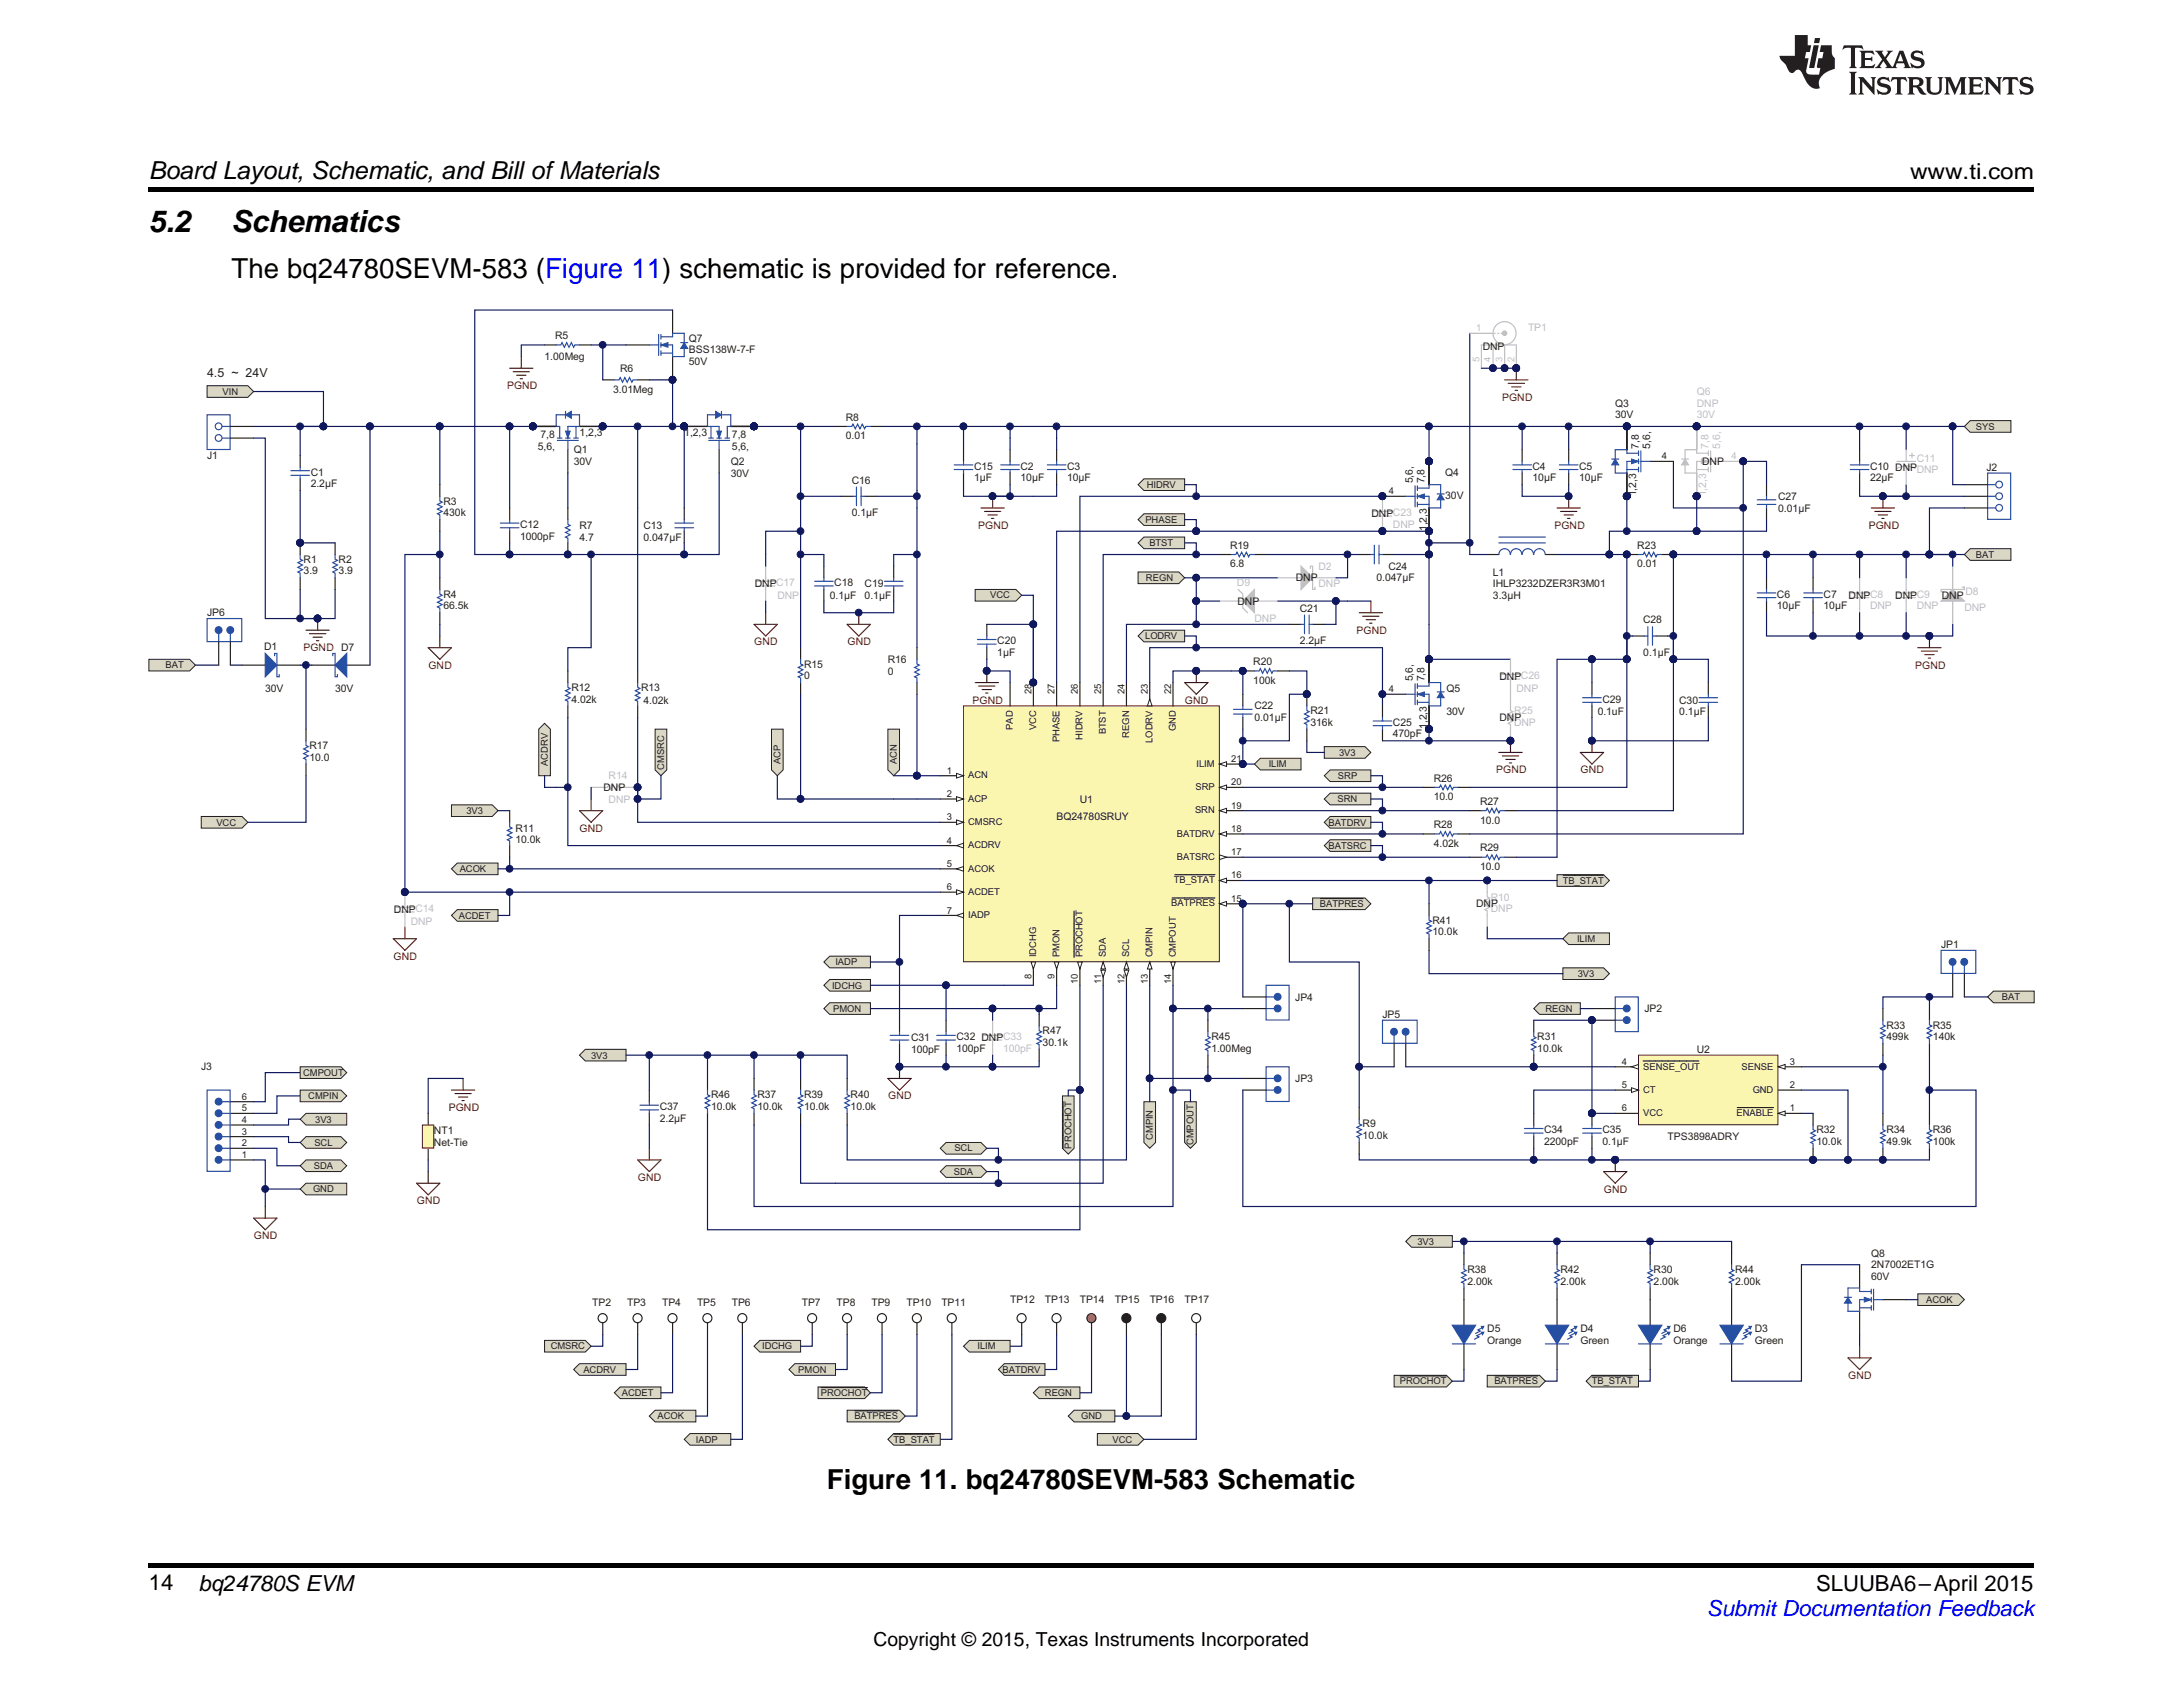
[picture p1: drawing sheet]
<svg xmlns="http://www.w3.org/2000/svg" width="279mm" height="216mm" viewBox="0 0 279 216" stroke-linecap="round" stroke-linejoin="round" font-family="sans-serif">
<defs><g id="words">
<g font-size="3.9">
<text x="19" y="29.6">5.2</text>
<text x="29.6" y="29.6">Schematics</text>
</g>
<g font-size="3.5">
<text x="29.6" y="35.6">The bq24780SEVM-583 (Figure 11) schematic is provided for reference.</text>
<text x="105.8" y="190.6">Figure 11. bq24780SEVM-583 Schematic</text>
</g>
<text font-size="3.2" x="19" y="23">Board Layout, Schematic, and Bill ofMaterials</text>
<g font-size="2.8">
<text x="244.5" y="23">www.ti.com</text>
<text x="19" y="203.5">14</text>
<text x="25.4" y="203.6">bq24780S EVM</text>
<text x="232.4" y="203.6">SLUUBA6–April 2015</text>
</g>
<text font-size="2.8" fill="#00f" x="218.5" y="206.9">Submit Documentation Feedback</text>
<text font-size="2.5" x="111.8" y="210.7">Copyright © 2015, Texas Instruments Incorporated</text>
<text font-size="1.6" fill="#231f20" x="26.5" y="48.3">4.5 ~ 24V</text>
<g font-size="1.3" fill="#231f20">
<text x="69.7" y="46.1">1.00Meg</text>
<text x="71" y="43.4">R5</text>
<text x="79.4" y="47.6">R6</text>
<text x="88.2" y="46.7">50V</text>
<text x="88.2" y="43.7">Q7</text>
<text x="88.2" y="45.2">BSS138W-7-F</text>
<text x="189.8" y="44.7">DNP</text>
<text x="78.5" y="50.3">3.01Meg</text>
<text x="108.3" y="53.9">R8</text>
<text x="206.7" y="53.5">30V</text>
<text x="206.7" y="52.1">Q3</text>
<text x="26.5" y="58.8">J1</text>
<text x="68.8" y="57.6">5,6,</text>
<text x="69.2" y="56.1">7,8</text>
<text x="73.4" y="59.5">30V</text>
<text x="73.4" y="58">Q1</text>
<text x="74.2" y="55.8">1,2,3</text>
<text x="87.6" y="55.8">1,2,3</text>
<text x="93.5" y="59.5">Q2</text>
<text x="93.7" y="56.1">7,8</text>
<text x="93.7" y="57.6">5,6,</text>
<text x="108.3" y="56.2">0.01</text>
<text x="209.7" y="57.4" transform="rotate(-90 209.7 57.4)">7,8</text>
<text x="211.2" y="57.4" transform="rotate(-90 211.2 57.4)">5,6,</text>
<text x="217.8" y="59.5">DNP</text>
<text x="39.8" y="62.3">2.2µF</text>
<text x="39.8" y="60.9">C1</text>
<text x="56.8" y="64.6">R3</text>
<text x="93.5" y="61">30V</text>
<text x="109" y="61.9">C16</text>
<text x="124.7" y="61.6">1µF</text>
<text x="124.7" y="60.1">C15</text>
<text x="130.6" y="61.6">10µF</text>
<text x="130.6" y="60.1">C2</text>
<text x="136.6" y="61.6">10µF</text>
<text x="136.6" y="60.1">C3</text>
<text x="180.8" y="61.9" transform="rotate(-90 180.8 61.9)">5,6,</text>
<text x="182.3" y="61.9" transform="rotate(-90 182.3 61.9)">7,8</text>
<text x="185" y="63.8">30V</text>
<text x="185" y="60.9">Q4</text>
<text x="196.1" y="61.6">10µF</text>
<text x="196.1" y="60.1">C4</text>
<text x="202.1" y="61.6">10µF</text>
<text x="202.1" y="60.1">C5</text>
<text x="209.4" y="63.5" transform="rotate(-90 209.4 63.5)">1,2,3</text>
<text x="227.6" y="65.5">0.01µF</text>
<text x="227.6" y="64">C27</text>
<text x="239.3" y="61.6">22µF</text>
<text x="239.3" y="60.1">C10 DNP</text>
<text x="254.2" y="60.3">J2</text>
<text x="56.8" y="66.1">430k</text>
<text x="66.6" y="69.1">1000pF</text>
<text x="66.6" y="67.6">C12</text>
<text x="74.2" y="69.2">4.7</text>
<text x="74.2" y="67.7">R7</text>
<text x="82.4" y="69.2">0.047µF</text>
<text x="82.4" y="67.7">C13</text>
<text x="109" y="66.1">0.1µF</text>
<text x="157.4" y="70.2">R19</text>
<text x="175.5" y="66.2">DNPC23</text>
<text x="182.6" y="68" transform="rotate(-90 182.6 68)">1,2,3</text>
<text x="209.6" y="70.2">R23</text>
<text x="38.9" y="72">R1</text>
<text x="38.9" y="73.5">3.9</text>
<text x="43.3" y="73.5">3.9</text>
<text x="43.3" y="72">R2</text>
<text x="56.8" y="78">66.5k</text>
<text x="56.8" y="76.5">R4</text>
<text x="96.6" y="75.2">DNPC17</text>
<text x="106.2" y="76.6">0.1µF</text>
<text x="106.8" y="75">C18</text>
<text x="110.7" y="76.6">0.1µF</text>
<text x="110.7" y="75.2">C19</text>
<text x="157.4" y="72.6">6.8</text>
<text x="158.4" y="77.4">DNP</text>
<text x="165.9" y="74.4">DNP</text>
<text x="176.2" y="74.4">0.047µF</text>
<text x="177.7" y="72.9">C24</text>
<text x="191.1" y="76.6">3.3µH</text>
<text x="191.1" y="73.7">L1</text>
<text x="191.1" y="75.2">IHLP3232DZER3R3M01</text>
<text x="209.6" y="72.6">0.01</text>
<text x="227.4" y="78">10µF</text>
<text x="227.4" y="76.5">C6</text>
<text x="233.4" y="78">10µF</text>
<text x="233.4" y="76.5">C7</text>
<text x="236.6" y="76.6">DNPC8</text>
<text x="242.6" y="76.6">DNPC9</text>
<text x="248.5" y="76.6">DNP</text>
<text x="26.5" y="78.9">JP6</text>
<text x="33.8" y="83.2">D1</text>
<text x="127.6" y="84">1µF</text>
<text x="127.6" y="82.4">C20</text>
<text x="166.4" y="82.4">2.2µF</text>
<text x="166.4" y="78.3">C21</text>
<text x="210.3" y="84">0.1µF</text>
<text x="210.3" y="79.8">C28</text>
<text x="33.9" y="88.6">30V</text>
<text x="42.9" y="88.6">30V</text>
<text x="73.1" y="88.4">R12</text>
<text x="73.1" y="89.9">4.02k</text>
<text x="82.1" y="88.4">R13</text>
<text x="102.9" y="86.9">0</text>
<text x="102.9" y="85.4">R15</text>
<text x="113.6" y="86.3">0</text>
<text x="113.6" y="84.8">R16</text>
<text x="160.4" y="87.5">100k</text>
<text x="160.4" y="85.1">R20</text>
<text x="180.8" y="87.2" transform="rotate(-90 180.8 87.2)">5,6,</text>
<text x="182.3" y="87.2" transform="rotate(-90 182.3 87.2)">7,8</text>
<text x="185.1" y="88.6">Q5</text>
<text x="191.9" y="87.1">DNPC26</text>
<text x="205.1" y="89.9">C29</text>
<text x="39.6" y="95.9">R17</text>
<text x="82.4" y="90.1">4.02k</text>
<text x="160.6" y="92.3">0.01µF</text>
<text x="160.6" y="90.8">C22</text>
<text x="167.7" y="92.9">316k</text>
<text x="167.7" y="91.4">R21</text>
<text x="178.3" y="94.4">470pF</text>
<text x="178.3" y="92.9">C25</text>
<text x="182.6" y="93.3" transform="rotate(-90 182.6 93.3)">1,2,3</text>
<text x="185.1" y="91.5">30V</text>
<text x="191.9" y="92.3">DNP</text>
<text x="204.5" y="91.5">0.1uF</text>
<text x="214.9" y="91.5">0.1µF</text>
<text x="214.9" y="90.1">C30</text>
<text x="39.6" y="97.3">10.0</text>
<text x="77.2" y="101.2">DNP</text>
<text x="183.5" y="100">R26</text>
<text x="66" y="107.9">10.0k</text>
<text x="66" y="106.4">R11</text>
<text x="135.2" y="105">BQ24780SRUY</text>
<text x="138.2" y="102.7">U1</text>
<text x="183.5" y="102.4">10.0</text>
<text x="183.5" y="106">R28</text>
<text x="189.4" y="103">R27</text>
<text x="189.4" y="105.4">10.0</text>
<text x="183.5" y="108.4">4.02k</text>
<text x="189.4" y="111.4">10.0</text>
<text x="189.4" y="109">R29</text>
<text x="50.4" y="116.9">DNPC14</text>
<text x="183.3" y="119.7">10.0k</text>
<text x="183.3" y="118.2">R41</text>
<text x="188.9" y="116.1">DNP</text>
<text x="248.4" y="121.3">JP1</text>
<text x="165.8" y="128.1">JP4</text>
<text x="176.9" y="130.3">JP5</text>
<text x="210.5" y="129.5">JP2</text>
<text x="241.4" y="131.6">R33</text>
<text x="247.4" y="131.6">R35</text>
<text x="25.8" y="137">J3</text>
<text x="116.6" y="134.8">100pF</text>
<text x="116.6" y="133.3">C31</text>
<text x="122.4" y="133.1">C32 DNPC33</text>
<text x="122.4" y="134.6">100pF</text>
<text x="133.4" y="133.9">30.1k</text>
<text x="133.4" y="132.4">R47</text>
<text x="155" y="133.1">R45</text>
<text x="155" y="134.6">1.00Meg</text>
<text x="196.8" y="134.6">10.0k</text>
<text x="196.8" y="133.1">R31</text>
<text x="217.2" y="134.8">U2</text>
<text x="241.4" y="133.1">499k</text>
<text x="247.4" y="133.1">140k</text>
<text x="84.4" y="143.5">2.2µF</text>
<text x="84.4" y="142">C37</text>
<text x="91" y="142">10.0k</text>
<text x="91" y="140.6">R46</text>
<text x="96.9" y="142">10.0k</text>
<text x="96.9" y="140.6">R37</text>
<text x="102.9" y="142">10.0k</text>
<text x="102.9" y="140.6">R39</text>
<text x="108.9" y="142">10.0k</text>
<text x="108.9" y="140.6">R40</text>
<text x="165.8" y="138.5">JP3</text>
<text x="55.5" y="145.2">NT1</text>
<text x="55.5" y="146.7">Net-Tie</text>
<text x="174.4" y="144.3">R9</text>
<text x="174.4" y="145.8">10.0k</text>
<text x="197.6" y="146.5">2200pF</text>
<text x="197.6" y="145">C34</text>
<text x="205.1" y="146.5">0.1µF</text>
<text x="205.1" y="145">C35</text>
<text x="213.4" y="145.9">TPS3898ADRY</text>
<text x="232.5" y="146.5">10.0k</text>
<text x="232.5" y="145">R32</text>
<text x="241.4" y="146.5">49.9k</text>
<text x="241.4" y="145">R34</text>
<text x="247.4" y="146.5">100k</text>
<text x="247.4" y="145">R36</text>
<text x="239.5" y="160.8">Q8</text>
<text x="75.8" y="167.1">TP2</text>
<text x="80.3" y="167.1">TP3</text>
<text x="84.8" y="167.1">TP4</text>
<text x="89.2" y="167.1">TP5</text>
<text x="93.7" y="167.1">TP6</text>
<text x="102.6" y="167.1">TP7</text>
<text x="107.1" y="167.1">TP8</text>
<text x="111.5" y="167.1">TP9</text>
<text x="116" y="167.1">TP10</text>
<text x="120.5" y="167.1">TP11</text>
<text x="129.3" y="166.8">TP12</text>
<text x="133.7" y="166.8">TP13</text>
<text x="138.2" y="166.8">TP14</text>
<text x="142.7" y="166.8">TP15</text>
<text x="147.2" y="166.8">TP16</text>
<text x="151.6" y="166.8">TP17</text>
<text x="187.8" y="162.9">R38</text>
<text x="187.8" y="164.4">2.00k</text>
<text x="199.7" y="164.4">2.00k</text>
<text x="199.7" y="162.9">R42</text>
<text x="211.6" y="164.4">2.00k</text>
<text x="211.6" y="162.9">R30</text>
<text x="222.1" y="162.9">R44</text>
<text x="222.1" y="164.4">2.00k</text>
<text x="239.5" y="163.8">60V</text>
<text x="239.5" y="162.3">2N7002ET1G</text>
<text x="190.4" y="172">Orange</text>
<text x="190.4" y="170.5">D5</text>
<text x="202.3" y="172">Green</text>
<text x="202.3" y="170.5">D4</text>
<text x="214.2" y="172">Orange</text>
<text x="214.2" y="170.5">D6</text>
<text x="224.6" y="170.5">D3</text>
<text x="224.6" y="172">Green</text>
</g>
<g font-size="1.3" fill="#bebfc2">
<text x="195.6" y="42.4">TP1</text>
<text x="217.2" y="53.5">30V</text>
<text x="217.2" y="50.6">Q6</text>
<text x="217.2" y="52.1">DNP</text>
<text x="218.7" y="57.4" transform="rotate(-90 218.7 57.4)">7,8</text>
<text x="220.1" y="57.4" transform="rotate(-90 220.1 57.4)">5,6,</text>
<text x="245.3" y="59.1">C11</text>
<text x="218.4" y="63.5" transform="rotate(-90 218.4 63.5)">1,2,3</text>
<text x="245.3" y="60.6">DNP</text>
<text x="178.3" y="67.6">DNP</text>
<text x="99.5" y="76.6">DNP</text>
<text x="158.3" y="75">D9</text>
<text x="168.8" y="75.2">DNP</text>
<text x="168.8" y="72.9">D2</text>
<text x="239.3" y="78">DNP</text>
<text x="245.3" y="78">DNP</text>
<text x="251.6" y="76.2">D8</text>
<text x="160.6" y="79.6">DNP</text>
<text x="251.4" y="78.1">DNP</text>
<text x="194.1" y="88.6">DNP</text>
<text x="193.8" y="92.9">DNP</text>
<text x="193.8" y="91.4">R25</text>
<text x="77.9" y="99.7">R14</text>
<text x="77.9" y="102.7">DNP</text>
<text x="52.6" y="118.4">DNP</text>
<text x="190.8" y="116.7">DNP</text>
<text x="190.8" y="115.2">R10</text>
<text x="128.4" y="134.6">100pF</text>
</g>
<g font-size="1.3" fill="#6c0c0d">
<text x="64.9" y="49.8">PGND</text>
<text x="192.2" y="51.3">PGND</text>
<text x="125.2" y="67.7">PGND</text>
<text x="198.9" y="67.7">PGND</text>
<text x="239.2" y="67.7">PGND</text>
<text x="38.8" y="83.4">PGND D7</text>
<text x="96.5" y="82.6">GND</text>
<text x="108.5" y="82.6">GND</text>
<text x="173.6" y="81.1">PGND</text>
<text x="54.8" y="85.6">GND</text>
<text x="245.1" y="85.6">PGND</text>
<text x="124.5" y="90.1">PGND</text>
<text x="151.7" y="90.1">GND</text>
<text x="191.5" y="99">PGND</text>
<text x="202.3" y="99">GND</text>
<text x="74.2" y="106.4">GND</text>
<text x="50.4" y="122.8">GND</text>
<text x="57.4" y="142.2">PGND</text>
<text x="113.7" y="140.7">GND</text>
<text x="53.3" y="154.1">GND</text>
<text x="81.7" y="151.1">GND</text>
<text x="205.3" y="152.6">GND</text>
<text x="32.5" y="158.6">GND</text>
<text x="236.5" y="176.5">GND</text>
</g>
<g font-size="1.2" fill="#bebfc2">
<text x="188.9" y="42.4">1</text>
<text x="189.3" y="46.3" transform="rotate(-90 189.3 46.3)">5</text>
<text x="190.8" y="46.3" transform="rotate(-90 190.8 46.3)">4</text>
<text x="192.3" y="46.3" transform="rotate(-90 192.3 46.3)">3</text>
<text x="193.8" y="46.3" transform="rotate(-90 193.8 46.3)">2</text>
<text x="221.6" y="58.8">4</text>
</g>
<g font-size="1.2" fill="#231f20">
<text x="28.5" y="50.5">VIN</text>
<text x="212.7" y="58.8">4</text>
<text x="252.9" y="55">SYS</text>
<text x="146.8" y="62.4">HIDRV</text>
<text x="177.8" y="63.3">4</text>
<text x="146.6" y="66.9">PHASE</text>
<text x="147.1" y="69.9">BTST</text>
<text x="252.9" y="71.4">BAT</text>
<text x="126.7" y="76.6">VCC</text>
<text x="146.7" y="74.4">REGN</text>
<text x="146.6" y="81.8">LODRV</text>
<text x="21.2" y="85.5">BAT</text>
<text x="132" y="88.8" transform="rotate(-90 132 88.8)">28</text>
<text x="135" y="88.8" transform="rotate(-90 135 88.8)">27</text>
<text x="138" y="88.8" transform="rotate(-90 138 88.8)">26</text>
<text x="140.9" y="88.8" transform="rotate(-90 140.9 88.8)">25</text>
<text x="143.9" y="88.8" transform="rotate(-90 143.9 88.8)">24</text>
<text x="146.9" y="88.8" transform="rotate(-90 146.9 88.8)">23</text>
<text x="149.9" y="88.8" transform="rotate(-90 149.9 88.8)">22</text>
<text x="177.8" y="88.6">4</text>
<text x="129.6" y="93.4" transform="rotate(-90 129.6 93.4)">PAD</text>
<text x="132.6" y="93.5" transform="rotate(-90 132.6 93.5)">VCC</text>
<text x="135.6" y="95" transform="rotate(-90 135.6 95)">PHASE</text>
<text x="138.6" y="94.7" transform="rotate(-90 138.6 94.7)">HIDRV</text>
<text x="141.5" y="94" transform="rotate(-90 141.5 94)">BTST</text>
<text x="144.5" y="94.4" transform="rotate(-90 144.5 94.4)">REGN</text>
<text x="147.5" y="95.1" transform="rotate(-90 147.5 95.1)">LODRV</text>
<text x="150.5" y="93.6" transform="rotate(-90 150.5 93.6)">GND</text>
<text x="70.1" y="98" transform="rotate(-90 70.1 98)">ACDRV</text>
<text x="85" y="98.5" transform="rotate(-90 85 98.5)">CMSRC</text>
<text x="99.9" y="97.8" transform="rotate(-90 99.9 97.8)">ACP</text>
<text x="114.8" y="97.8" transform="rotate(-90 114.8 97.8)">ACN</text>
<text x="121.2" y="99">1</text>
<text x="123.9" y="99.6">ACN</text>
<text x="153" y="101.1">SRP</text>
<text x="153.2" y="98.1">ILIM</text>
<text x="157.6" y="100.5">20</text>
<text x="157.6" y="97.5">21</text>
<text x="162.4" y="98.2">ILIM</text>
<text x="171.2" y="99.7">SRP</text>
<text x="171.4" y="96.7">3V3</text>
<text x="27.7" y="105.7">VCC</text>
<text x="59.7" y="104.2">3V3</text>
<text x="121.2" y="102">2</text>
<text x="121.2" y="108">4</text>
<text x="121.2" y="105">3</text>
<text x="123.9" y="102.6">ACP</text>
<text x="123.9" y="105.6">CMSRC</text>
<text x="150.6" y="107.1">BATDRV</text>
<text x="153" y="104.1">SRN</text>
<text x="157.6" y="103.5">19</text>
<text x="157.6" y="106.5">18</text>
<text x="170" y="105.7">BATDRV</text>
<text x="171.2" y="102.7">SRN</text>
<text x="58.8" y="111.6">ACOK</text>
<text x="121.2" y="110.9">5</text>
<text x="121.2" y="113.9">6</text>
<text x="123.9" y="108.6">ACDRV</text>
<text x="123.9" y="111.5">ACOK</text>
<text x="150.2" y="113">TB_STAT</text>
<text x="150.6" y="110.1">BATSRC</text>
<text x="157.6" y="109.4">17</text>
<text x="157.6" y="112.4">16</text>
<text x="170" y="108.6">BATSRC</text>
<text x="200" y="113.1">TB_STAT</text>
<text x="58.7" y="117.6">ACDET</text>
<text x="121.2" y="116.9">7</text>
<text x="123.9" y="114.5">ACDET</text>
<text x="123.9" y="117.5">IADP</text>
<text x="149.9" y="116">BATPRES</text>
<text x="157.6" y="115.4">15</text>
<text x="168.9" y="116.1">BATPRES</text>
<text x="106.9" y="123.5">IADP</text>
<text x="132" y="125.3" transform="rotate(-90 132 125.3)">8</text>
<text x="132.6" y="122.5" transform="rotate(-90 132.6 122.5)">IDCHG</text>
<text x="135" y="125.3" transform="rotate(-90 135 125.3)">9</text>
<text x="135.6" y="122.5" transform="rotate(-90 135.6 122.5)">PMON</text>
<text x="138" y="125.9" transform="rotate(-90 138 125.9)">10</text>
<text x="138.6" y="122.5" transform="rotate(-90 138.6 122.5)">PROCHOT</text>
<text x="140.9" y="125.9" transform="rotate(-90 140.9 125.9)">11</text>
<text x="141.5" y="122.5" transform="rotate(-90 141.5 122.5)">SDA</text>
<text x="143.9" y="125.9" transform="rotate(-90 143.9 125.9)">12</text>
<text x="144.5" y="122.5" transform="rotate(-90 144.5 122.5)">SCL</text>
<text x="146.9" y="125.9" transform="rotate(-90 146.9 125.9)">13</text>
<text x="147.5" y="122.5" transform="rotate(-90 147.5 122.5)">CMPIN</text>
<text x="149.9" y="125.9" transform="rotate(-90 149.9 125.9)">14</text>
<text x="150.5" y="122.5" transform="rotate(-90 150.5 122.5)">CMPOUT</text>
<text x="201.8" y="120.6">ILIM</text>
<text x="201.9" y="125">3V3</text>
<text x="106.5" y="126.5">IDCHG</text>
<text x="106.6" y="129.5">PMON</text>
<text x="197.8" y="129.5">REGN</text>
<text x="256.2" y="128">BAT</text>
<text x="38.8" y="137.7">CMPOUT</text>
<text x="75.7" y="135.5">3V3</text>
<text x="207.6" y="136.3">4</text>
<text x="210.3" y="136.9">SENSE_OUT</text>
<text x="222.9" y="136.9">SENSE</text>
<text x="229.1" y="136.3">3</text>
<text x="31" y="142.2">5</text>
<text x="31" y="143.7">4</text>
<text x="31" y="140.7">6</text>
<text x="39.5" y="140.7">CMPIN</text>
<text x="40.3" y="143.7">3V3</text>
<text x="207.6" y="139.2">5</text>
<text x="207.6" y="142.2">6</text>
<text x="210.3" y="139.9">CT</text>
<text x="210.3" y="142.8">VCC</text>
<text x="222.3" y="142.8">ENABLE</text>
<text x="224.3" y="139.9">GND</text>
<text x="229.1" y="142.2">1</text>
<text x="229.1" y="139.2">2</text>
<text x="31" y="148.2">1</text>
<text x="31" y="146.7">2</text>
<text x="31" y="145.2">3</text>
<text x="40.2" y="149.6">SDA</text>
<text x="40.2" y="146.6">SCL</text>
<text x="122.2" y="147.4">SCL</text>
<text x="137.1" y="147" transform="rotate(-90 137.1 147)">PROCHOT</text>
<text x="147.6" y="145.9" transform="rotate(-90 147.6 145.9)">CMPIN</text>
<text x="152.8" y="146.6" transform="rotate(-90 152.8 146.6)">CMPOUT</text>
<text x="40.1" y="152.6">GND</text>
<text x="122.1" y="150.3">SDA</text>
<text x="181.4" y="159.3">3V3</text>
<text x="246.5" y="166.8">ACOK</text>
<text x="70.5" y="172.7">CMSRC</text>
<text x="97.6" y="172.7">IDCHG</text>
<text x="125.1" y="172.7">ILIM</text>
<text x="74.7" y="175.7">ACDRV</text>
<text x="79.6" y="178.7">ACDET</text>
<text x="102.2" y="175.7">PMON</text>
<text x="105.1" y="178.7">PROCHOT</text>
<text x="128.3" y="175.7">BATDRV</text>
<text x="133.7" y="178.7">REGN</text>
<text x="179.2" y="177.2">PROCHOT</text>
<text x="191.3" y="177.2">BATPRES</text>
<text x="203.7" y="177.2">TB_STAT</text>
<text x="84.2" y="181.7">ACOK</text>
<text x="89.1" y="184.6">IADP</text>
<text x="109.3" y="181.7">BATPRES</text>
<text x="114.4" y="184.6">TB_STAT</text>
<text x="138.4" y="181.7">GND</text>
<text x="142.4" y="184.6">VCC</text>
</g>
</g></defs>
<path d="M19 200h241.3v.6h-241.3z" fill="#000"/>
<path d="M19 39.6h241.4v145.4h-241.4z" fill="#fff"/>
<g fill="none" stroke="#231f20" stroke-width=".15">
<path d="M69.7 44.1h1.5M74.2 44.1h1.5M77.1 48.6h1.5M81.6 48.6h1.5M123.3 57.6v1.4M129.3 57.6v1.4M135.2 57.6v1.4M56.3 62v1.5M56.3 66.5v1.5M56.3 73.9v1.5M56.3 78.4v1.5M105.4 72.5v1.4"/>
<path d="M105.4 75.4v1.5M114.4 72.5v1.4M114.4 75.4v1.5M123.3 60.5v1.5M129.3 60.5v1.5M135.2 60.5v1.5M72.7 85.9v1.5M72.7 90.3v1.5M81.6 85.9v1.5M81.6 90.3v1.5M203.8 87.4v1.4M203.8 90.3v1.5"/>
<path d="M209 81.4h1.5M211.9 81.4h1.5M218.6 87.4v1.4M218.6 90.3v1.5M65.2 103.7v1.5M65.2 108.2v1.5M102.5 138v1.5M108.4 138v1.5M102.5 142.5v1.5M108.4 142.5v1.5"/>
</g>
<g fill="none" stroke="#254fa2" stroke-width=".15">
<path d="M71.2 44.1h.6l.1-.3 .3 .6 .3-.6 .3 .6 .3-.6 .3 .6 .2-.3h.6M78.6 48.6h.6l.2-.3 .3 .6 .3-.6 .3 .6 .3-.6 .3 .6 .1-.3h.6M122.1 59.5h2.4M123.3 59v.5M128.1 59.5h2.4M129.3 59v.5M134 59.5h2.4M135.2 59v.5M56.3 63.5v.6l.3 .2-.6 .3 .6 .3-.6 .3 .6 .3-.6 .3 .3 .1v.6M56.3 75.4v.6l.3 .2-.6 .3 .6 .3-.6 .3 .6 .3-.6 .3 .3 .1v.6M104.3 74.4h2.3M104.3 75h2.3"/>
<path d="M105.4 73.9v.5M105.4 75v.4M113.2 74.4h2.4M113.2 75h2.4M114.4 73.9v.5M114.4 75v.4M122.1 60.1h2.4M123.3 60.1v.4M128.1 60.1h2.4M129.3 60.1v.4M134 60.1h2.4M135.2 60.1v.4"/>
<path d="M72.7 87.4v.6l.3 .1-.6 .3 .6 .3-.6 .3 .6 .3-.6 .3 .3 .1v.6M81.6 87.4v.6l.3 .1-.6 .3 .6 .3-.6 .3 .6 .3-.6 .3 .3 .1v.6M202.6 89.3h2.3M202.6 89.9h2.3M203.8 88.8v.5M203.8 89.9v.4M210.5 81.4h.4M210.9 80.2v2.4M211.5 81.4h.4M211.5 80.2v2.4M217.5 89.3h2.3M217.5 89.9h2.3"/>
<path d="M218.6 88.8v.5M218.6 89.9v.4M65.2 105.2v.6l.3 .2-.6 .3 .6 .3-.6 .3 .6 .3-.6 .3 .3 .1v.6M102.5 139.5v.6l.3 .2-.6 .3 .6 .2-.6 .3 .6 .3-.6 .3 .3 .2v.6M108.4 139.5v.6l.3 .2-.6 .3 .6 .2-.6 .3 .6 .3-.6 .3 .3 .2v.6"/>
</g>
<path d="M26.5 53.1h3v4.4h-3z" fill="#fff"/>
<path d="M26.5 53.1h3v4.4h-3zM28.4 56.1h1.1" fill="none" stroke="#254fa2" stroke-width=".15"/>
<circle cx="28" cy="56.1" r=".43" fill="#fff"/>
<g fill="none" stroke="#254fa2" stroke-width=".15">
<path d="M28.4 54.6h1.1"/>
<circle cx="28" cy="56.1" r=".43"/>
</g>
<circle cx="28" cy="54.6" r=".43" fill="#fff"/>
<g fill="none" stroke="#254fa2" stroke-width=".15">
<path d="M38.4 59.8v.4M37.2 60.2h2.4M37.2 60.8h2.4M38.4 60.8v.5"/>
<circle cx="28" cy="54.6" r=".43"/>
</g>
<path d="M29.5 54.6h3M29.5 56.1h3M38.4 58.3v1.5M38.4 61.3v1.5" fill="none" stroke="#231f20" stroke-width=".15"/>
<path d="M54.8 82.9h3l-1.5 1.5zM56.3 81.4v1.5" fill="none" stroke="#6c0c0d" stroke-width=".15"/>
<path d="M38.4 62.8v6.7" fill="none" stroke="#10185d" stroke-width=".15"/>
<circle cx="38.4" cy="69.5" r=".43" fill="#10185d"/>
<circle cx="38.4" cy="69.5" r=".43" fill="none" stroke="#10185d" stroke-width=".13"/>
<path d="M38.4 69.5h4.5" fill="none" stroke="#10185d" stroke-width=".15"/>
<circle cx="38.4" cy="69.5" r=".43" fill="#10185d"/>
<circle cx="38.4" cy="69.5" r=".43" fill="none" stroke="#10185d" stroke-width=".13"/>
<path d="M42.9 75.4v3.8h-2.2" fill="none" stroke="#10185d" stroke-width=".15"/>
<circle cx="40.6" cy="79.1" r=".43" fill="#10185d"/>
<circle cx="40.6" cy="79.1" r=".43" fill="none" stroke="#10185d" stroke-width=".13"/>
<path d="M129.3 56.1v1.5M135.2 56.1v1.5M56.3 68v5.9M56.3 79.9v1.5M129.3 62v1.5h-2.3h5.3" fill="none" stroke="#10185d" stroke-width=".15"/>
<circle cx="129.3" cy="63.5" r=".43" fill="#10185d"/>
<circle cx="129.3" cy="63.5" r=".43" fill="none" stroke="#10185d" stroke-width=".13"/>
<circle cx="127" cy="63.5" r=".43" fill="#10185d"/>
<circle cx="127" cy="63.5" r=".43" fill="none" stroke="#10185d" stroke-width=".13"/>
<path d="M135.2 62v1.5h-2.9M208.2 84.4v16.4h-20.1" fill="none" stroke="#10185d" stroke-width=".15"/>
<circle cx="208.2" cy="84.4" r=".43" fill="#10185d"/>
<circle cx="208.2" cy="84.4" r=".43" fill="none" stroke="#10185d" stroke-width=".13"/>
<path d="M193.3 88.8v1.5M193.3 93.3v1.5" fill="none" stroke="#bebfc2" stroke-width=".15"/>
<circle cx="193.3" cy="94.8" r=".43" fill="#10185d"/>
<circle cx="193.3" cy="94.8" r=".43" fill="none" stroke="#10185d" stroke-width=".13"/>
<path d="M193.3 90.3v.6l.3 .2-.6 .3 .6 .3-.6 .3 .6 .3-.6 .3 .3 .1v.6" fill="none" stroke="#bebfc2" stroke-width=".15"/>
<circle cx="193.3" cy="94.8" r=".43" fill="#10185d"/>
<circle cx="193.3" cy="94.8" r=".43" fill="none" stroke="#10185d" stroke-width=".13"/>
<path d="M32.5 54.6h8.9" fill="none" stroke="#10185d" stroke-width=".15"/>
<circle cx="41.4" cy="54.6" r=".43" fill="#10185d"/>
<circle cx="41.4" cy="54.6" r=".43" fill="none" stroke="#10185d" stroke-width=".13"/>
<path d="M32.5 56.1h1.5v23.1h6.7" fill="none" stroke="#10185d" stroke-width=".15"/>
<circle cx="40.6" cy="79.1" r=".43" fill="#10185d"/>
<circle cx="40.6" cy="79.1" r=".43" fill="none" stroke="#10185d" stroke-width=".13"/>
<path d="M191.8 96.3h3M192.3 96.7h2.1M192.7 97.2h1.2M193.2 97.6h.3M193.3 94.8v1.5" fill="none" stroke="#6c0c0d" stroke-width=".15"/>
<circle cx="193.3" cy="94.8" r=".43" fill="#10185d"/>
<circle cx="193.3" cy="94.8" r=".43" fill="none" stroke="#10185d" stroke-width=".13"/>
<path d="M214.2 84.4v19.3h-20.1" fill="none" stroke="#10185d" stroke-width=".15"/>
<circle cx="214.2" cy="84.4" r=".43" fill="#10185d"/>
<circle cx="214.2" cy="84.4" r=".43" fill="none" stroke="#10185d" stroke-width=".13"/>
<path d="M214.2 84.4h4.4v3" fill="none" stroke="#10185d" stroke-width=".15"/>
<circle cx="214.2" cy="84.4" r=".43" fill="#10185d"/>
<circle cx="214.2" cy="84.4" r=".43" fill="none" stroke="#10185d" stroke-width=".13"/>
<path d="M80.1 44.1h3" fill="none" stroke="#231f20" stroke-width=".15"/>
<path d="M83.1 44.1h1.2M84.3 42.8v2.7M84.6 43.1h1.5M84.6 44.1h1.5v1.5M84.6 45.2h1.5M84.6 42.8v.6M84.6 43.8v.6M84.6 44.9v.6" fill="none" stroke="#254fa2" stroke-width=".15"/>
<path d="M84.6 44.1l.9-.3v.6z" fill="#254fa2"/>
<path d="M84.6 44.1l.9-.3v.6z" fill="none" stroke="#254fa2" stroke-width=".13"/>
<path d="M86.1 42.7v.4" fill="none" stroke="#254fa2" stroke-width=".15"/>
<path d="M86.1 45.6v3" fill="none" stroke="#231f20" stroke-width=".15"/>
<circle cx="86.1" cy="48.6" r=".43" fill="#10185d"/>
<circle cx="86.1" cy="48.6" r=".43" fill="none" stroke="#10185d" stroke-width=".13"/>
<path d="M86.1 39.7v3" fill="none" stroke="#231f20" stroke-width=".15"/>
<path d="M87.6 43.8l.4 .8h-.9z" fill="#254fa2"/>
<path d="M87.6 43.8l.4 .8h-.9z" fill="none" stroke="#254fa2" stroke-width=".13"/>
<path d="M86.1 42.7h1.5v1.1M87.1 43.8h.9M87.6 44.6v1h-1.5" fill="none" stroke="#254fa2" stroke-width=".15"/>
<circle cx="86.1" cy="48.6" r=".43" fill="#10185d"/>
<circle cx="86.1" cy="48.6" r=".43" fill="none" stroke="#10185d" stroke-width=".13"/>
<path d="M63.7 103.7h1.5" fill="none" stroke="#10185d" stroke-width=".15"/>
<path d="M57.8 103h5.2l.7 .7-.7 .8h-5.2z" fill-rule="evenodd" fill="#dad8c5"/>
<path d="M57.8 103h5.2l.7 .7-.7 .8h-5.2z" fill="none" stroke="#231f20" stroke-width=".13"/>
<path d="M58.5 110.5h5.2v1.4h-5.2l-.7-.7z" fill-rule="evenodd" fill="#dad8c5"/>
<path d="M58.5 110.5h5.2v1.4h-5.2l-.7-.7z" fill="none" stroke="#231f20" stroke-width=".13"/>
<path d="M74.9 134.3h5.2v1.5h-5.2l-.7-.8z" fill-rule="evenodd" fill="#dad8c5"/>
<path d="M74.9 134.3h5.2v1.5h-5.2l-.7-.8z" fill="none" stroke="#231f20" stroke-width=".13"/>
<path d="M115.1 130.6v1.5M115.1 133.5v1.5M121.1 130.6v1.5M121.1 133.5v1.5" fill="none" stroke="#231f20" stroke-width=".15"/>
<path d="M113.9 132.5h2.4M113.9 133.1h2.4M115.1 132.1v.4M115.1 133.1v.4M119.9 132.5h2.4M119.9 133.1h2.4M121.1 132.1v.4M121.1 133.1v.4" fill="none" stroke="#254fa2" stroke-width=".15"/>
<path d="M25.8 104.5h5.2l.7 .7-.7 .8h-5.2z" fill-rule="evenodd" fill="#dad8c5"/>
<path d="M25.8 104.5h5.2l.7 .7-.7 .8h-5.2z" fill="none" stroke="#231f20" stroke-width=".13"/>
<path d="M126.3 79.9v1.5M126.3 82.9v1.5" fill="none" stroke="#231f20" stroke-width=".15"/>
<path d="M125.1 81.8h2.4M125.1 82.4h2.4M126.3 81.4v.4M126.3 82.4v.5" fill="none" stroke="#254fa2" stroke-width=".15"/>
<path d="M124.8 75.4h5.2l.8 .8-.8 .7h-5.2z" fill-rule="evenodd" fill="#dad8c5"/>
<path d="M124.8 75.4h5.2l.8 .8-.8 .7h-5.2z" fill="none" stroke="#231f20" stroke-width=".13"/>
<path d="M126.3 79.9h6v7.5" fill="none" stroke="#10185d" stroke-width=".15"/>
<circle cx="132.2" cy="87.3" r=".43" fill="#10185d"/>
<circle cx="132.2" cy="87.3" r=".43" fill="none" stroke="#10185d" stroke-width=".13"/>
<circle cx="132.2" cy="79.9" r=".43" fill="#10185d"/>
<circle cx="132.2" cy="79.9" r=".43" fill="none" stroke="#10185d" stroke-width=".13"/>
<path d="M145.7 73.2h5.2l.7 .7-.7 .8h-5.2z" fill-rule="evenodd" fill="#dad8c5"/>
<path d="M145.7 73.2h5.2l.7 .7-.7 .8h-5.2z" fill="none" stroke="#231f20" stroke-width=".13"/>
<path d="M161.3 97h5.2v1.5h-5.2l-.7-.7z" fill-rule="evenodd" fill="#dad8c5"/>
<path d="M161.3 97h5.2v1.5h-5.2l-.7-.7z" fill="none" stroke="#231f20" stroke-width=".13"/>
<path d="M159.1 97.8h1.5" fill="none" stroke="#10185d" stroke-width=".15"/>
<circle cx="159.1" cy="97.8" r=".43" fill="#10185d"/>
<circle cx="159.1" cy="97.8" r=".43" fill="none" stroke="#10185d" stroke-width=".13"/>
<path d="M159.1 100.8h23.1M159.1 103.7h29M159.1 106.7h23.1M159.1 109.7h29" fill="none" stroke="#10185d" stroke-width=".15"/>
<path d="M125.6 65h2.9M126 65.5h2.1M126.4 65.9h1.2M126.9 66.3h.3M127 63.5v1.5" fill="none" stroke="#6c0c0d" stroke-width=".15"/>
<circle cx="127" cy="63.5" r=".43" fill="#10185d"/>
<circle cx="127" cy="63.5" r=".43" fill="none" stroke="#10185d" stroke-width=".13"/>
<path d="M168 114.9h6.7l.8 .8-.8 .7h-6.7z" fill-rule="evenodd" fill="#dad8c5"/>
<path d="M168 114.9h6.7l.8 .8-.8 .7h-6.7z" fill="none" stroke="#231f20" stroke-width=".13"/>
<path d="M169 115h5.5" fill="none" stroke="#231f20" stroke-width=".15"/>
<path d="M146.4 141h1.5v5.2l-.7 .8-.8-.8z" fill-rule="evenodd" fill="#dad8c5"/>
<path d="M146.4 141h1.5v5.2l-.7 .8-.8-.8z" fill="none" stroke="#231f20" stroke-width=".13"/>
<path d="M151.6 141h1.5v5.2l-.7 .8-.8-.8z" fill-rule="evenodd" fill="#dad8c5"/>
<path d="M151.6 141h1.5v5.2l-.7 .8-.8-.8z" fill="none" stroke="#231f20" stroke-width=".13"/>
<path d="M65.2 47.1h3M65.7 47.6h2.1M66.1 48h1.2M66.6 48.5h.3M66.7 45.6v1.5" fill="none" stroke="#6c0c0d" stroke-width=".15"/>
<path d="M69.7 44.1h-3v1.5M75.7 44.1h4.4M77.1 44.1v4.5" fill="none" stroke="#10185d" stroke-width=".15"/>
<circle cx="77.1" cy="44.1" r=".43" fill="#10185d"/>
<circle cx="77.1" cy="44.1" r=".43" fill="none" stroke="#10185d" stroke-width=".13"/>
<path d="M106.2 122.4h5.2v1.5h-5.2l-.8-.8z" fill-rule="evenodd" fill="#dad8c5"/>
<path d="M106.2 122.4h5.2v1.5h-5.2l-.8-.8z" fill="none" stroke="#231f20" stroke-width=".13"/>
<path d="M75.7 100.8h1.4M80.1 100.8h1.5M125.9 132.5h2.3M125.9 133.1h2.3M127 130.6v1.9M127 133.1v1.9" fill="none" stroke="#bebfc2" stroke-width=".15"/>
<circle cx="81.6" cy="100.8" r=".43" fill="#10185d"/>
<circle cx="81.6" cy="100.8" r=".43" fill="none" stroke="#10185d" stroke-width=".13"/>
<path d="M77.1 100.8h.6l.2-.3 .3 .6 .3-.6 .3 .6 .3-.6 .3 .6 .1-.3h.6" fill="none" stroke="#bebfc2" stroke-width=".15"/>
<circle cx="81.6" cy="100.8" r=".43" fill="#10185d"/>
<circle cx="81.6" cy="100.8" r=".43" fill="none" stroke="#10185d" stroke-width=".13"/>
<path d="M102.5 82.9v1.5M102.5 87.4v1.4M117.4 82.9v1.5M117.4 87.4v1.4" fill="none" stroke="#231f20" stroke-width=".15"/>
<path d="M102.5 84.4v.6l.3 .1-.6 .3 .6 .3-.6 .3 .6 .3-.6 .3 .3 .2v.6M117.4 84.4v.6l.3 .1-.6 .3 .6 .3-.6 .3 .6 .3-.6 .3 .3 .2v.6" fill="none" stroke="#254fa2" stroke-width=".15"/>
<path d="M102.5 88.8v13.5h11.9" fill="none" stroke="#10185d" stroke-width=".15"/>
<circle cx="102.5" cy="102.2" r=".43" fill="#10185d"/>
<circle cx="102.5" cy="102.2" r=".43" fill="none" stroke="#10185d" stroke-width=".13"/>
<path d="M176.9 63.5v1.5" fill="none" stroke="#bebfc2" stroke-width=".15"/>
<circle cx="176.9" cy="63.5" r=".43" fill="#10185d"/>
<circle cx="176.9" cy="63.5" r=".43" fill="none" stroke="#10185d" stroke-width=".13"/>
<path d="M176.9 66.5v1.5" fill="none" stroke="#bebfc2" stroke-width=".15"/>
<circle cx="176.9" cy="68" r=".43" fill="#10185d"/>
<circle cx="176.9" cy="68" r=".43" fill="none" stroke="#10185d" stroke-width=".13"/>
<path d="M175.8 65.5h2.3M175.8 66h2.3M176.9 65v.5M176.9 66v.5" fill="none" stroke="#bebfc2" stroke-width=".15"/>
<circle cx="176.9" cy="63.5" r=".43" fill="#10185d"/>
<circle cx="176.9" cy="63.5" r=".43" fill="none" stroke="#10185d" stroke-width=".13"/>
<circle cx="176.9" cy="68" r=".43" fill="#10185d"/>
<circle cx="176.9" cy="68" r=".43" fill="none" stroke="#10185d" stroke-width=".13"/>
<path d="M19.1 84.4h5.2l.7 .7-.7 .8h-5.2z" fill-rule="evenodd" fill="#dad8c5"/>
<path d="M19.1 84.4h5.2l.7 .7-.7 .8h-5.2z" fill="none" stroke="#231f20" stroke-width=".13"/>
<path d="M252.2 70.2h5.2v1.5h-5.2l-.8-.7z" fill-rule="evenodd" fill="#dad8c5"/>
<path d="M252.2 70.2h5.2v1.5h-5.2l-.8-.7z" fill="none" stroke="#231f20" stroke-width=".13"/>
<path d="M162 71h12M218.6 91.8v3h-14.8" fill="none" stroke="#10185d" stroke-width=".15"/>
<circle cx="203.7" cy="94.8" r=".43" fill="#10185d"/>
<circle cx="203.7" cy="94.8" r=".43" fill="none" stroke="#10185d" stroke-width=".13"/>
<path d="M156.1 71h1.5M160.6 71h1.4" fill="none" stroke="#231f20" stroke-width=".15"/>
<path d="M157.6 71h.6l.1-.3 .3 .6 .3-.6 .3 .6 .3-.6 .3 .6 .2-.3h.6" fill="none" stroke="#254fa2" stroke-width=".15"/>
<circle cx="77.1" cy="168.7" r=".58" fill="#fff"/>
<g fill="none" stroke="#231f20" stroke-width=".15">
<path d="M77.1 169.3v1.5"/>
<circle cx="77.1" cy="168.7" r=".58"/>
</g>
<circle cx="81.6" cy="168.7" r=".58" fill="#fff"/>
<g fill="none" stroke="#231f20" stroke-width=".15">
<path d="M81.6 169.3v1.5"/>
<circle cx="81.6" cy="168.7" r=".58"/>
</g>
<circle cx="86.1" cy="168.7" r=".58" fill="#fff"/>
<g fill="none" stroke="#231f20" stroke-width=".15">
<path d="M86.1 169.3v1.5"/>
<circle cx="86.1" cy="168.7" r=".58"/>
</g>
<circle cx="90.5" cy="168.7" r=".58" fill="#fff"/>
<g fill="none" stroke="#231f20" stroke-width=".15">
<path d="M90.6 169.3v1.5"/>
<circle cx="90.5" cy="168.7" r=".58"/>
</g>
<circle cx="95" cy="168.7" r=".58" fill="#fff"/>
<g fill="none" stroke="#231f20" stroke-width=".15">
<path d="M95 169.3v1.5"/>
<circle cx="95" cy="168.7" r=".58"/>
</g>
<circle cx="103.9" cy="168.7" r=".58" fill="#fff"/>
<g fill="none" stroke="#231f20" stroke-width=".15">
<path d="M104 169.3v1.5"/>
<circle cx="103.9" cy="168.7" r=".58"/>
</g>
<circle cx="108.4" cy="168.7" r=".58" fill="#fff"/>
<g fill="none" stroke="#231f20" stroke-width=".15">
<path d="M108.4 169.3v1.5"/>
<circle cx="108.4" cy="168.7" r=".58"/>
</g>
<circle cx="112.9" cy="168.7" r=".58" fill="#fff"/>
<g fill="none" stroke="#231f20" stroke-width=".15">
<path d="M112.9 169.3v1.5"/>
<circle cx="112.9" cy="168.7" r=".58"/>
</g>
<circle cx="117.3" cy="168.7" r=".58" fill="#fff"/>
<g fill="none" stroke="#231f20" stroke-width=".15">
<path d="M117.4 169.3v1.5"/>
<circle cx="117.3" cy="168.7" r=".58"/>
</g>
<circle cx="121.8" cy="168.7" r=".58" fill="#fff"/>
<g fill="none" stroke="#231f20" stroke-width=".15">
<path d="M121.8 169.3v1.5"/>
<circle cx="121.8" cy="168.7" r=".58"/>
</g>
<circle cx="130.8" cy="168.7" r=".58" fill="#fff"/>
<g fill="none" stroke="#231f20" stroke-width=".15">
<path d="M130.8 169.3v1.5"/>
<circle cx="130.8" cy="168.7" r=".58"/>
</g>
<circle cx="135.2" cy="168.7" r=".58" fill="#fff"/>
<g fill="none" stroke="#231f20" stroke-width=".15">
<path d="M135.2 169.3v1.5"/>
<circle cx="135.2" cy="168.7" r=".58"/>
</g>
<path d="M41.4 54.6h6" fill="none" stroke="#10185d" stroke-width=".15"/>
<circle cx="41.4" cy="54.6" r=".43" fill="#10185d"/>
<circle cx="41.4" cy="54.6" r=".43" fill="none" stroke="#10185d" stroke-width=".13"/>
<circle cx="47.3" cy="54.6" r=".43" fill="#10185d"/>
<circle cx="47.3" cy="54.6" r=".43" fill="none" stroke="#10185d" stroke-width=".13"/>
<path d="M47.4 54.6v30.5" fill="none" stroke="#10185d" stroke-width=".15"/>
<circle cx="47.3" cy="54.6" r=".43" fill="#10185d"/>
<circle cx="47.3" cy="54.6" r=".43" fill="none" stroke="#10185d" stroke-width=".13"/>
<path d="M47.4 54.6h8.9" fill="none" stroke="#10185d" stroke-width=".15"/>
<circle cx="47.3" cy="54.6" r=".43" fill="#10185d"/>
<circle cx="47.3" cy="54.6" r=".43" fill="none" stroke="#10185d" stroke-width=".13"/>
<circle cx="56.3" cy="54.6" r=".43" fill="#10185d"/>
<circle cx="56.3" cy="54.6" r=".43" fill="none" stroke="#10185d" stroke-width=".13"/>
<path d="M56.3 54.6v7.4" fill="none" stroke="#10185d" stroke-width=".15"/>
<circle cx="56.3" cy="54.6" r=".43" fill="#10185d"/>
<circle cx="56.3" cy="54.6" r=".43" fill="none" stroke="#10185d" stroke-width=".13"/>
<path d="M56.3 54.6h8.9" fill="none" stroke="#10185d" stroke-width=".15"/>
<circle cx="56.3" cy="54.6" r=".43" fill="#10185d"/>
<circle cx="56.3" cy="54.6" r=".43" fill="none" stroke="#10185d" stroke-width=".13"/>
<circle cx="65.2" cy="54.6" r=".43" fill="#10185d"/>
<circle cx="65.2" cy="54.6" r=".43" fill="none" stroke="#10185d" stroke-width=".13"/>
<path d="M127.8 54.6h55.1v4.4" fill="none" stroke="#10185d" stroke-width=".15"/>
<circle cx="182.9" cy="54.6" r=".43" fill="#10185d"/>
<circle cx="182.9" cy="54.6" r=".43" fill="none" stroke="#10185d" stroke-width=".13"/>
<circle cx="182.9" cy="59" r=".43" fill="#10185d"/>
<circle cx="182.9" cy="59" r=".43" fill="none" stroke="#10185d" stroke-width=".13"/>
<path d="M203.8 84.4h4.4" fill="none" stroke="#10185d" stroke-width=".15"/>
<circle cx="208.2" cy="84.4" r=".43" fill="#10185d"/>
<circle cx="208.2" cy="84.4" r=".43" fill="none" stroke="#10185d" stroke-width=".13"/>
<circle cx="203.7" cy="84.4" r=".43" fill="#10185d"/>
<circle cx="203.7" cy="84.4" r=".43" fill="none" stroke="#10185d" stroke-width=".13"/>
<path d="M176.9 63.5h-38.7v23.9" fill="none" stroke="#10185d" stroke-width=".15"/>
<circle cx="176.9" cy="63.5" r=".43" fill="#10185d"/>
<circle cx="176.9" cy="63.5" r=".43" fill="none" stroke="#10185d" stroke-width=".13"/>
<path d="M41.4 54.6h-3v3.7" fill="none" stroke="#10185d" stroke-width=".15"/>
<circle cx="38.4" cy="54.6" r=".43" fill="#10185d"/>
<circle cx="38.4" cy="54.6" r=".43" fill="none" stroke="#10185d" stroke-width=".13"/>
<circle cx="41.4" cy="54.6" r=".43" fill="#10185d"/>
<circle cx="41.4" cy="54.6" r=".43" fill="none" stroke="#10185d" stroke-width=".13"/>
<path d="M56.3 71h-4.5v43.2" fill="none" stroke="#10185d" stroke-width=".15"/>
<circle cx="51.8" cy="114.2" r=".43" fill="#10185d"/>
<circle cx="51.8" cy="114.2" r=".43" fill="none" stroke="#10185d" stroke-width=".13"/>
<circle cx="56.3" cy="71" r=".43" fill="#10185d"/>
<circle cx="56.3" cy="71" r=".43" fill="none" stroke="#10185d" stroke-width=".13"/>
<path d="M65.2 109.7v1.5" fill="none" stroke="#10185d" stroke-width=".15"/>
<circle cx="65.2" cy="111.2" r=".43" fill="#10185d"/>
<circle cx="65.2" cy="111.2" r=".43" fill="none" stroke="#10185d" stroke-width=".13"/>
<path d="M127.8 54.6h-4.5v3M156.1 71h-14.9v16.4" fill="none" stroke="#10185d" stroke-width=".15"/>
<circle cx="123.3" cy="54.6" r=".43" fill="#10185d"/>
<circle cx="123.3" cy="54.6" r=".43" fill="none" stroke="#10185d" stroke-width=".13"/>
<path d="M83.1 48.6h3" fill="none" stroke="#10185d" stroke-width=".15"/>
<circle cx="86.1" cy="48.6" r=".43" fill="#10185d"/>
<circle cx="86.1" cy="48.6" r=".43" fill="none" stroke="#10185d" stroke-width=".13"/>
<path d="M182.9 68v3" fill="none" stroke="#10185d" stroke-width=".15"/>
<circle cx="182.9" cy="71" r=".43" fill="#10185d"/>
<circle cx="182.9" cy="71" r=".43" fill="none" stroke="#10185d" stroke-width=".13"/>
<circle cx="182.9" cy="68" r=".43" fill="#10185d"/>
<circle cx="182.9" cy="68" r=".43" fill="none" stroke="#10185d" stroke-width=".13"/>
<path d="M203.8 91.8v3" fill="none" stroke="#10185d" stroke-width=".15"/>
<circle cx="203.7" cy="94.8" r=".43" fill="#10185d"/>
<circle cx="203.7" cy="94.8" r=".43" fill="none" stroke="#10185d" stroke-width=".13"/>
<path d="M145.7 66.5l.7-.7h5.2v1.4h-5.2z" fill-rule="evenodd" fill="#dad8c5"/>
<path d="M145.7 66.5l.7-.7h5.2v1.4h-5.2z" fill="none" stroke="#231f20" stroke-width=".13"/>
<path d="M151.6 66.5h1.5v1.5" fill="none" stroke="#10185d" stroke-width=".15"/>
<circle cx="153.1" cy="68" r=".43" fill="#10185d"/>
<circle cx="153.1" cy="68" r=".43" fill="none" stroke="#10185d" stroke-width=".13"/>
<path d="M170.2 104.5h5.3v1.5h-5.3l-.7-.8z" fill-rule="evenodd" fill="#dad8c5"/>
<path d="M170.2 104.5h5.3v1.5h-5.3l-.7-.8z" fill="none" stroke="#231f20" stroke-width=".13"/>
<path d="M170.2 101.5h5.3v1.5h-5.3l-.7-.7z" fill-rule="evenodd" fill="#dad8c5"/>
<path d="M170.2 101.5h5.3v1.5h-5.3l-.7-.7z" fill="none" stroke="#231f20" stroke-width=".13"/>
<path d="M170.2 98.5h5.3v1.5h-5.3l-.7-.7z" fill-rule="evenodd" fill="#dad8c5"/>
<path d="M170.2 98.5h5.3v1.5h-5.3l-.7-.7z" fill="none" stroke="#231f20" stroke-width=".13"/>
<path d="M175.5 105.2h1.4v1.5" fill="none" stroke="#10185d" stroke-width=".15"/>
<circle cx="176.9" cy="106.7" r=".43" fill="#10185d"/>
<circle cx="176.9" cy="106.7" r=".43" fill="none" stroke="#10185d" stroke-width=".13"/>
<path d="M121.1 149.2h4.5l.7 .7-.7 .8h-4.5l-.8-.8z" fill-rule="evenodd" fill="#dad8c5"/>
<path d="M121.1 149.2h4.5l.7 .7-.7 .8h-4.5l-.8-.8z" fill="none" stroke="#231f20" stroke-width=".13"/>
<path d="M121.1 146.2h4.5l.7 .8-.7 .7h-4.5l-.8-.7z" fill-rule="evenodd" fill="#dad8c5"/>
<path d="M121.1 146.2h4.5l.7 .8-.7 .7h-4.5l-.8-.7z" fill="none" stroke="#231f20" stroke-width=".13"/>
<path d="M106.2 125.4h5.2v1.4h-5.2l-.8-.7z" fill-rule="evenodd" fill="#dad8c5"/>
<path d="M106.2 125.4h5.2v1.4h-5.2l-.8-.7z" fill="none" stroke="#231f20" stroke-width=".13"/>
<path d="M113.6 93.3h1.5v5.2l-.7 .8-.8-.8z" fill-rule="evenodd" fill="#dad8c5"/>
<path d="M113.6 93.3h1.5v5.2l-.7 .8-.8-.8z" fill="none" stroke="#231f20" stroke-width=".13"/>
<path d="M98.7 93.3h1.5v5.2l-.7 .8-.8-.8z" fill-rule="evenodd" fill="#dad8c5"/>
<path d="M98.7 93.3h1.5v5.2l-.7 .8-.8-.8z" fill="none" stroke="#231f20" stroke-width=".13"/>
<path d="M83.8 93.3h1.5v5.2l-.7 .8-.8-.8z" fill-rule="evenodd" fill="#dad8c5"/>
<path d="M83.8 93.3h1.5v5.2l-.7 .8-.8-.8z" fill="none" stroke="#231f20" stroke-width=".13"/>
<path d="M69.7 92.6l.7 .7v6h-1.4v-6z" fill-rule="evenodd" fill="#dad8c5"/>
<path d="M69.7 92.6l.7 .7v6h-1.4v-6z" fill="none" stroke="#231f20" stroke-width=".13"/>
<path d="M69.7 99.3v1.5h1.5M99.5 99.3v3h3" fill="none" stroke="#10185d" stroke-width=".15"/>
<circle cx="102.5" cy="102.2" r=".43" fill="#10185d"/>
<circle cx="102.5" cy="102.2" r=".43" fill="none" stroke="#10185d" stroke-width=".13"/>
<path d="M123.3 90.3h32.8v32.8h-32.8z" fill="#faf6b0"/>
<path d="M123.3 90.3h32.8v32.8h-32.8z" fill="none" stroke="#6c0c0d" stroke-width=".13"/>
<path d="M120.3 99.3h3" fill="none" stroke="#231f20" stroke-width=".15"/>
<path d="M122.4 99l.9 .3-.9 .3z" fill="#fff"/>
<path d="M122.4 99l.9 .3-.9 .3z" fill="none" stroke="#231f20" stroke-width=".13"/>
<path d="M120.3 102.3h3" fill="none" stroke="#231f20" stroke-width=".15"/>
<path d="M122.4 102l.9 .3-.9 .3z" fill="#fff"/>
<path d="M122.4 102l.9 .3-.9 .3z" fill="none" stroke="#231f20" stroke-width=".13"/>
<path d="M120.3 105.2h3" fill="none" stroke="#231f20" stroke-width=".15"/>
<path d="M122.4 104.9l.9 .3-.9 .3z" fill="#fff"/>
<path d="M122.4 104.9l.9 .3-.9 .3z" fill="none" stroke="#231f20" stroke-width=".13"/>
<path d="M120.3 108.2h3" fill="none" stroke="#231f20" stroke-width=".15"/>
<path d="M122.4 108.2l.9-.3v.6z" fill="#fff"/>
<path d="M122.4 108.2l.9-.3v.6z" fill="none" stroke="#231f20" stroke-width=".13"/>
<path d="M120.3 111.2h3" fill="none" stroke="#231f20" stroke-width=".15"/>
<path d="M122.4 111.2l.9-.3v.6z" fill="#fff"/>
<path d="M122.4 111.2l.9-.3v.6z" fill="none" stroke="#231f20" stroke-width=".13"/>
<path d="M120.3 114.2h3" fill="none" stroke="#231f20" stroke-width=".15"/>
<path d="M122.4 113.9l.9 .3-.9 .3z" fill="#fff"/>
<path d="M122.4 113.9l.9 .3-.9 .3z" fill="none" stroke="#231f20" stroke-width=".13"/>
<path d="M120.3 117.2h3" fill="none" stroke="#231f20" stroke-width=".15"/>
<path d="M122.4 117.2l.9-.3v.6z" fill="#fff"/>
<path d="M122.4 117.2l.9-.3v.6z" fill="none" stroke="#231f20" stroke-width=".13"/>
<path d="M132.3 123.1v3" fill="none" stroke="#231f20" stroke-width=".15"/>
<path d="M132 123.1h.6l-.3 .9z" fill="#fff"/>
<path d="M132 123.1h.6l-.3 .9z" fill="none" stroke="#231f20" stroke-width=".13"/>
<path d="M135.2 123.1v3" fill="none" stroke="#231f20" stroke-width=".15"/>
<path d="M134.9 123.1h.6l-.3 .9z" fill="#fff"/>
<path d="M134.9 123.1h.6l-.3 .9z" fill="none" stroke="#231f20" stroke-width=".13"/>
<path d="M138.2 123.1v3" fill="none" stroke="#231f20" stroke-width=".15"/>
<path d="M137.9 123.1h.6l-.3 .9z" fill="#fff"/>
<path d="M137.9 123.1h.6l-.3 .9z" fill="none" stroke="#231f20" stroke-width=".13"/>
<path d="M137.5 116.6v5.9M141.2 123.1v3" fill="none" stroke="#231f20" stroke-width=".15"/>
<path d="M141.2 123.1l.3 .9h-.6z" fill="#fff"/>
<path d="M141.2 123.1l.3 .9h-.6z" fill="none" stroke="#231f20" stroke-width=".13"/>
<path d="M140.9 124.2h.6l-.3 .9z" fill="#fff"/>
<path d="M140.9 124.2h.6l-.3 .9z" fill="none" stroke="#231f20" stroke-width=".13"/>
<path d="M144.2 123.1v3" fill="none" stroke="#231f20" stroke-width=".15"/>
<path d="M144.2 123.1l.3 .9h-.6z" fill="#fff"/>
<path d="M144.2 123.1l.3 .9h-.6z" fill="none" stroke="#231f20" stroke-width=".13"/>
<path d="M143.9 124.2h.6l-.3 .9z" fill="#fff"/>
<path d="M143.9 124.2h.6l-.3 .9z" fill="none" stroke="#231f20" stroke-width=".13"/>
<path d="M147.2 123.1v3" fill="none" stroke="#231f20" stroke-width=".15"/>
<path d="M147.2 123.1l.3 .9h-.6z" fill="#fff"/>
<path d="M147.2 123.1l.3 .9h-.6z" fill="none" stroke="#231f20" stroke-width=".13"/>
<path d="M150.1 123.1v3" fill="none" stroke="#231f20" stroke-width=".15"/>
<path d="M149.8 123.1h.6l-.3 .9z" fill="#fff"/>
<path d="M149.8 123.1h.6l-.3 .9z" fill="none" stroke="#231f20" stroke-width=".13"/>
<path d="M156.1 115.7h3" fill="none" stroke="#231f20" stroke-width=".15"/>
<path d="M156.1 115.7l.9-.3v.6z" fill="#fff"/>
<path d="M156.1 115.7l.9-.3v.6z" fill="none" stroke="#231f20" stroke-width=".13"/>
<path d="M150 114.9h5.5" fill="none" stroke="#231f20" stroke-width=".15"/>
<circle cx="159.1" cy="115.7" r=".43" fill="#10185d"/>
<circle cx="159.1" cy="115.7" r=".43" fill="none" stroke="#10185d" stroke-width=".13"/>
<path d="M156.1 112.7h3" fill="none" stroke="#231f20" stroke-width=".15"/>
<path d="M156.1 112.7l.9-.3v.6z" fill="#fff"/>
<path d="M156.1 112.7l.9-.3v.6z" fill="none" stroke="#231f20" stroke-width=".13"/>
<path d="M150.4 111.9h5.1M156.1 109.7h3" fill="none" stroke="#231f20" stroke-width=".15"/>
<path d="M156.1 109.4l.9 .3-.9 .3z" fill="#fff"/>
<path d="M156.1 109.4l.9 .3-.9 .3z" fill="none" stroke="#231f20" stroke-width=".13"/>
<path d="M156.1 106.7h3" fill="none" stroke="#231f20" stroke-width=".15"/>
<path d="M156.1 106.7l.9-.3v.6z" fill="#fff"/>
<path d="M156.1 106.7l.9-.3v.6z" fill="none" stroke="#231f20" stroke-width=".13"/>
<path d="M156.1 103.7h3" fill="none" stroke="#231f20" stroke-width=".15"/>
<path d="M156.1 103.7l.9-.3v.6z" fill="#fff"/>
<path d="M156.1 103.7l.9-.3v.6z" fill="none" stroke="#231f20" stroke-width=".13"/>
<path d="M156.1 100.8h3" fill="none" stroke="#231f20" stroke-width=".15"/>
<path d="M156.1 100.8l.9-.3v.6z" fill="#fff"/>
<path d="M156.1 100.8l.9-.3v.6z" fill="none" stroke="#231f20" stroke-width=".13"/>
<path d="M156.1 97.8h3" fill="none" stroke="#231f20" stroke-width=".15"/>
<path d="M156.1 97.8l.9-.3v.6z" fill="#fff"/>
<path d="M156.1 97.8l.9-.3v.6z" fill="none" stroke="#231f20" stroke-width=".13"/>
<circle cx="159.1" cy="97.8" r=".43" fill="#10185d"/>
<circle cx="159.1" cy="97.8" r=".43" fill="none" stroke="#10185d" stroke-width=".13"/>
<path d="M147.2 87.4v2.9M150.1 87.4v2.9" fill="none" stroke="#231f20" stroke-width=".15"/>
<path d="M147.2 89.4l.3 .9h-.6z" fill="#fff"/>
<path d="M147.2 89.4l.3 .9h-.6z" fill="none" stroke="#231f20" stroke-width=".13"/>
<path d="M132.3 87.4v2.9M135.2 87.4v2.9M138.2 87.4v2.9M141.2 87.4v2.9M144.2 87.4v2.9" fill="none" stroke="#231f20" stroke-width=".15"/>
<circle cx="132.2" cy="87.3" r=".43" fill="#10185d"/>
<circle cx="132.2" cy="87.3" r=".43" fill="none" stroke="#10185d" stroke-width=".13"/>
<path d="M129.3 87.4v2.9" fill="none" stroke="#231f20" stroke-width=".15"/>
<circle cx="159.1" cy="115.7" r=".43" fill="#10185d"/>
<circle cx="159.1" cy="115.7" r=".43" fill="none" stroke="#10185d" stroke-width=".13"/>
<circle cx="159.1" cy="97.8" r=".43" fill="#10185d"/>
<circle cx="159.1" cy="97.8" r=".43" fill="none" stroke="#10185d" stroke-width=".13"/>
<circle cx="132.2" cy="87.3" r=".43" fill="#10185d"/>
<circle cx="132.2" cy="87.3" r=".43" fill="none" stroke="#10185d" stroke-width=".13"/>
<path d="M40.7 79.2v1.5M39.2 80.7h2.9M39.6 81.1h2.1M40.1 81.5h1.2M40.5 82h.3" fill="none" stroke="#6c0c0d" stroke-width=".15"/>
<circle cx="40.6" cy="79.1" r=".43" fill="#10185d"/>
<circle cx="40.6" cy="79.1" r=".43" fill="none" stroke="#10185d" stroke-width=".13"/>
<path d="M65.2 54.6v10.4" fill="none" stroke="#10185d" stroke-width=".15"/>
<circle cx="65.2" cy="54.6" r=".43" fill="#10185d"/>
<circle cx="65.2" cy="54.6" r=".43" fill="none" stroke="#10185d" stroke-width=".13"/>
<path d="M77.1 54.6h6" fill="none" stroke="#10185d" stroke-width=".15"/>
<circle cx="77.1" cy="54.6" r=".43" fill="#10185d"/>
<circle cx="77.1" cy="54.6" r=".43" fill="none" stroke="#10185d" stroke-width=".13"/>
<path d="M72.7 65v1.5M72.7 69.5v1.5" fill="none" stroke="#231f20" stroke-width=".15"/>
<circle cx="72.7" cy="71" r=".43" fill="#10185d"/>
<circle cx="72.7" cy="71" r=".43" fill="none" stroke="#10185d" stroke-width=".13"/>
<path d="M72.7 66.5v.6l.3 .1-.6 .3 .6 .3-.6 .3 .6 .3-.6 .3 .3 .2v.6" fill="none" stroke="#254fa2" stroke-width=".15"/>
<circle cx="72.7" cy="71" r=".43" fill="#10185d"/>
<circle cx="72.7" cy="71" r=".43" fill="none" stroke="#10185d" stroke-width=".13"/>
<path d="M81.6 54.6v10.4" fill="none" stroke="#10185d" stroke-width=".15"/>
<circle cx="81.6" cy="54.6" r=".43" fill="#10185d"/>
<circle cx="81.6" cy="54.6" r=".43" fill="none" stroke="#10185d" stroke-width=".13"/>
<path d="M83.1 54.6h4.5" fill="none" stroke="#10185d" stroke-width=".15"/>
<circle cx="87.6" cy="54.6" r=".43" fill="#10185d"/>
<circle cx="87.6" cy="54.6" r=".43" fill="none" stroke="#10185d" stroke-width=".13"/>
<path d="M65.2 69.5v1.5h22.4v-1.5" fill="none" stroke="#10185d" stroke-width=".15"/>
<circle cx="65.2" cy="71" r=".43" fill="#10185d"/>
<circle cx="65.2" cy="71" r=".43" fill="none" stroke="#10185d" stroke-width=".13"/>
<circle cx="87.6" cy="71" r=".43" fill="#10185d"/>
<circle cx="87.6" cy="71" r=".43" fill="none" stroke="#10185d" stroke-width=".13"/>
<path d="M84.6 99.3v3h-3M75.7 100.8v1.5" fill="none" stroke="#10185d" stroke-width=".15"/>
<circle cx="81.6" cy="102.2" r=".43" fill="#10185d"/>
<circle cx="81.6" cy="102.2" r=".43" fill="none" stroke="#10185d" stroke-width=".13"/>
<path d="M86.1 39.7h-25.3v31.3h4.4" fill="none" stroke="#10185d" stroke-width=".15"/>
<circle cx="65.2" cy="71" r=".43" fill="#10185d"/>
<circle cx="65.2" cy="71" r=".43" fill="none" stroke="#10185d" stroke-width=".13"/>
<path d="M96.8 74.4h2.4M96.8 75h2.4M98 72.5v1.9M98 75v1.9" fill="none" stroke="#bebfc2" stroke-width=".15"/>
<path d="M96.5 54.6h10.4M102.5 65v17.9" fill="none" stroke="#10185d" stroke-width=".15"/>
<circle cx="96.5" cy="54.6" r=".43" fill="#10185d"/>
<circle cx="96.5" cy="54.6" r=".43" fill="none" stroke="#10185d" stroke-width=".13"/>
<path d="M102.5 54.6v2.2" fill="none" stroke="#10185d" stroke-width=".15"/>
<circle cx="102.5" cy="54.6" r=".43" fill="#10185d"/>
<circle cx="102.5" cy="54.6" r=".43" fill="none" stroke="#10185d" stroke-width=".13"/>
<path d="M112.9 54.6h10.4" fill="none" stroke="#10185d" stroke-width=".15"/>
<circle cx="123.3" cy="54.6" r=".43" fill="#10185d"/>
<circle cx="123.3" cy="54.6" r=".43" fill="none" stroke="#10185d" stroke-width=".13"/>
<path d="M102.5 71h2.9" fill="none" stroke="#10185d" stroke-width=".15"/>
<circle cx="102.5" cy="71" r=".43" fill="#10185d"/>
<circle cx="102.5" cy="71" r=".43" fill="none" stroke="#10185d" stroke-width=".13"/>
<path d="M117.4 54.6v2.2M114.4 76.9v1.5h-9M117.4 65v17.9M114.4 102.3h3" fill="none" stroke="#10185d" stroke-width=".15"/>
<circle cx="117.3" cy="54.6" r=".43" fill="#10185d"/>
<circle cx="117.3" cy="54.6" r=".43" fill="none" stroke="#10185d" stroke-width=".13"/>
<path d="M117.4 88.8v10.5" fill="none" stroke="#10185d" stroke-width=".15"/>
<circle cx="117.3" cy="99.3" r=".43" fill="#10185d"/>
<circle cx="117.3" cy="99.3" r=".43" fill="none" stroke="#10185d" stroke-width=".13"/>
<path d="M114.4 99.3h3" fill="none" stroke="#10185d" stroke-width=".15"/>
<circle cx="117.3" cy="99.3" r=".43" fill="#10185d"/>
<circle cx="117.3" cy="99.3" r=".43" fill="none" stroke="#10185d" stroke-width=".13"/>
<path d="M117.4 99.3h2.9" fill="none" stroke="#10185d" stroke-width=".15"/>
<circle cx="117.3" cy="99.3" r=".43" fill="#10185d"/>
<circle cx="117.3" cy="99.3" r=".43" fill="none" stroke="#10185d" stroke-width=".13"/>
<path d="M117.4 102.3h2.9" fill="none" stroke="#10185d" stroke-width=".15"/>
<path d="M108.4 79.9h3l-1.5 1.5zM109.9 78.4v1.5M51.8 118.6v1.5M74.2 103.7h2.9l-1.4 1.5zM75.7 102.3v1.4M50.3 120.1h3l-1.5 1.5z" fill="none" stroke="#6c0c0d" stroke-width=".15"/>
<circle cx="109.9" cy="78.4" r=".43" fill="#10185d"/>
<circle cx="109.9" cy="78.4" r=".43" fill="none" stroke="#10185d" stroke-width=".13"/>
<path d="M96.5 79.9h3l-1.5 1.5zM98 78.4v1.5M124.8 87.4h3M125.3 87.8h2M125.7 88.3h1.2M126.2 88.7h.2M126.3 85.9v1.5" fill="none" stroke="#6c0c0d" stroke-width=".15"/>
<circle cx="126.3" cy="85.9" r=".43" fill="#10185d"/>
<circle cx="126.3" cy="85.9" r=".43" fill="none" stroke="#10185d" stroke-width=".13"/>
<path d="M126.3 84.4v1.5" fill="none" stroke="#10185d" stroke-width=".15"/>
<circle cx="126.3" cy="85.9" r=".43" fill="#10185d"/>
<circle cx="126.3" cy="85.9" r=".43" fill="none" stroke="#10185d" stroke-width=".13"/>
<path d="M145.7 62l.7-.7h5.2v1.5h-5.2z" fill-rule="evenodd" fill="#dad8c5"/>
<path d="M145.7 62l.7-.7h5.2v1.5h-5.2z" fill="none" stroke="#231f20" stroke-width=".13"/>
<path d="M151.6 62h1.5v1.5" fill="none" stroke="#10185d" stroke-width=".15"/>
<circle cx="153.1" cy="63.5" r=".43" fill="#10185d"/>
<circle cx="153.1" cy="63.5" r=".43" fill="none" stroke="#10185d" stroke-width=".13"/>
<path d="M129.3 54.6v1.5" fill="none" stroke="#10185d" stroke-width=".15"/>
<circle cx="129.3" cy="54.6" r=".43" fill="#10185d"/>
<circle cx="129.3" cy="54.6" r=".43" fill="none" stroke="#10185d" stroke-width=".13"/>
<path d="M135.2 54.6v1.5" fill="none" stroke="#10185d" stroke-width=".15"/>
<circle cx="135.2" cy="54.6" r=".43" fill="#10185d"/>
<circle cx="135.2" cy="54.6" r=".43" fill="none" stroke="#10185d" stroke-width=".13"/>
<path d="M153.1 68h-17.9v19.4" fill="none" stroke="#10185d" stroke-width=".15"/>
<circle cx="153.1" cy="68" r=".43" fill="#10185d"/>
<circle cx="153.1" cy="68" r=".43" fill="none" stroke="#10185d" stroke-width=".13"/>
<path d="M176.9 68h6v3" fill="none" stroke="#10185d" stroke-width=".15"/>
<circle cx="176.9" cy="68" r=".43" fill="#10185d"/>
<circle cx="176.9" cy="68" r=".43" fill="none" stroke="#10185d" stroke-width=".13"/>
<circle cx="182.9" cy="68" r=".43" fill="#10185d"/>
<circle cx="182.9" cy="68" r=".43" fill="none" stroke="#10185d" stroke-width=".13"/>
<circle cx="182.9" cy="71" r=".43" fill="#10185d"/>
<circle cx="182.9" cy="71" r=".43" fill="none" stroke="#10185d" stroke-width=".13"/>
<path d="M153.1 68h23.8" fill="none" stroke="#10185d" stroke-width=".15"/>
<circle cx="176.9" cy="68" r=".43" fill="#10185d"/>
<circle cx="176.9" cy="68" r=".43" fill="none" stroke="#10185d" stroke-width=".13"/>
<circle cx="153.1" cy="68" r=".43" fill="#10185d"/>
<circle cx="153.1" cy="68" r=".43" fill="none" stroke="#10185d" stroke-width=".13"/>
<path d="M145.7 69.5l.7-.8h5.2v1.5h-5.2z" fill-rule="evenodd" fill="#dad8c5"/>
<path d="M146.4 68.7h5.2v1.5h-5.2l-.7-.7z" fill="none" stroke="#231f20" stroke-width=".13"/>
<path d="M151.6 69.5h1.5v1.5" fill="none" stroke="#10185d" stroke-width=".15"/>
<circle cx="153.1" cy="71" r=".43" fill="#10185d"/>
<circle cx="153.1" cy="71" r=".43" fill="none" stroke="#10185d" stroke-width=".13"/>
<path d="M165 79.9h-20.8v7.5M176.9 82.9h-29.7v4.5" fill="none" stroke="#10185d" stroke-width=".15"/>
<path d="M174 78.4h2.9M174.4 78.9h2.1M174.9 79.3h1.1M175.3 79.8h.3M175.5 76.9v1.5" fill="none" stroke="#6c0c0d" stroke-width=".15"/>
<path d="M252.2 53.8h5.2v1.5h-5.2l-.8-.7z" fill-rule="evenodd" fill="#dad8c5"/>
<path d="M252.2 53.8h5.2v1.5h-5.2l-.8-.7z" fill="none" stroke="#231f20" stroke-width=".13"/>
<path d="M208.2 54.6v3" fill="none" stroke="#231f20" stroke-width=".15"/>
<circle cx="208.2" cy="54.6" r=".43" fill="#10185d"/>
<circle cx="208.2" cy="54.6" r=".43" fill="none" stroke="#10185d" stroke-width=".13"/>
<path d="M211.2 59h3M208.2 60.5v3" fill="none" stroke="#231f20" stroke-width=".15"/>
<circle cx="208.2" cy="63.5" r=".43" fill="#10185d"/>
<circle cx="208.2" cy="63.5" r=".43" fill="none" stroke="#10185d" stroke-width=".13"/>
<path d="M208.2 58h1.5M209.7 59h-1.5v1.5M209.7 57.7v.6M209.7 58.7v.6M209.7 59.8v.6M210 59h1.2M210 57.7v2.7M208.2 60.1h1.5" fill="none" stroke="#254fa2" stroke-width=".15"/>
<path d="M208.8 58.7l.9 .3-.9 .3z" fill="#254fa2"/>
<path d="M208.8 58.7l.9 .3-.9 .3z" fill="none" stroke="#254fa2" stroke-width=".13"/>
<path d="M208.2 57.6v.4" fill="none" stroke="#254fa2" stroke-width=".15"/>
<path d="M208.2 60.5v3" fill="none" stroke="#231f20" stroke-width=".15"/>
<circle cx="208.2" cy="63.5" r=".43" fill="#10185d"/>
<circle cx="208.2" cy="63.5" r=".43" fill="none" stroke="#10185d" stroke-width=".13"/>
<path d="M208.2 60.5v3" fill="none" stroke="#231f20" stroke-width=".15"/>
<circle cx="208.2" cy="63.5" r=".43" fill="#10185d"/>
<circle cx="208.2" cy="63.5" r=".43" fill="none" stroke="#10185d" stroke-width=".13"/>
<path d="M208.2 54.6v3" fill="none" stroke="#231f20" stroke-width=".15"/>
<circle cx="208.2" cy="54.6" r=".43" fill="#10185d"/>
<circle cx="208.2" cy="54.6" r=".43" fill="none" stroke="#10185d" stroke-width=".13"/>
<path d="M208.2 54.6v3" fill="none" stroke="#231f20" stroke-width=".15"/>
<circle cx="208.2" cy="54.6" r=".43" fill="#10185d"/>
<circle cx="208.2" cy="54.6" r=".43" fill="none" stroke="#10185d" stroke-width=".13"/>
<path d="M206.7 58.7l.5 .8h-.9z" fill="#254fa2"/>
<path d="M206.7 58.7l.5 .8h-.9z" fill="none" stroke="#254fa2" stroke-width=".13"/>
<path d="M206.3 58.7h.9M206.7 57.6v1.1M206.7 59.5v1" fill="none" stroke="#254fa2" stroke-width=".15"/>
<path d="M208.2 54.6v3" fill="none" stroke="#231f20" stroke-width=".15"/>
<circle cx="208.2" cy="54.6" r=".43" fill="#10185d"/>
<circle cx="208.2" cy="54.6" r=".43" fill="none" stroke="#10185d" stroke-width=".13"/>
<path d="M206.7 57.6h1.5M206.7 60.5h1.5" fill="none" stroke="#254fa2" stroke-width=".15"/>
<circle cx="208.2" cy="54.6" r=".43" fill="#10185d"/>
<circle cx="208.2" cy="54.6" r=".43" fill="none" stroke="#10185d" stroke-width=".13"/>
<circle cx="208.2" cy="63.5" r=".43" fill="#10185d"/>
<circle cx="208.2" cy="63.5" r=".43" fill="none" stroke="#10185d" stroke-width=".13"/>
<circle cx="208.2" cy="63.5" r=".43" fill="#10185d"/>
<circle cx="208.2" cy="63.5" r=".43" fill="none" stroke="#10185d" stroke-width=".13"/>
<circle cx="208.2" cy="63.5" r=".43" fill="#10185d"/>
<circle cx="208.2" cy="63.5" r=".43" fill="none" stroke="#10185d" stroke-width=".13"/>
<circle cx="208.2" cy="54.6" r=".43" fill="#10185d"/>
<circle cx="208.2" cy="54.6" r=".43" fill="none" stroke="#10185d" stroke-width=".13"/>
<circle cx="208.2" cy="54.6" r=".43" fill="#10185d"/>
<circle cx="208.2" cy="54.6" r=".43" fill="none" stroke="#10185d" stroke-width=".13"/>
<circle cx="208.2" cy="54.6" r=".43" fill="#10185d"/>
<circle cx="208.2" cy="54.6" r=".43" fill="none" stroke="#10185d" stroke-width=".13"/>
<path d="M190.3 71h1.5M197.8 71h1.5" fill="none" stroke="#231f20" stroke-width=".15"/>
<path d="M191.8 69.5h6M191.8 68.7h6M193.3 71a.73 .73 0 0 0-.7-.8 .73 .73 0 0 0-.8 .8M194.8 71a.73 .73 0 0 0-.7-.8 .73 .73 0 0 0-.8 .8M196.3 71a.73 .73 0 0 0-.8-.8 .73 .73 0 0 0-.7 .8M197.8 71a.73 .73 0 0 0-.8-.8 .73 .73 0 0 0-.7 .8" fill="none" stroke="#254fa2" stroke-width=".15"/>
<path d="M65.2 54.6h3M81.6 65v20.9" fill="none" stroke="#10185d" stroke-width=".15"/>
<circle cx="65.2" cy="54.6" r=".43" fill="#10185d"/>
<circle cx="65.2" cy="54.6" r=".43" fill="none" stroke="#10185d" stroke-width=".13"/>
<circle cx="68.2" cy="54.6" r=".43" fill="#10185d"/>
<circle cx="68.2" cy="54.6" r=".43" fill="none" stroke="#10185d" stroke-width=".13"/>
<path d="M71.2 100.8h1.5" fill="none" stroke="#10185d" stroke-width=".15"/>
<circle cx="72.7" cy="100.8" r=".43" fill="#10185d"/>
<circle cx="72.7" cy="100.8" r=".43" fill="none" stroke="#10185d" stroke-width=".13"/>
<path d="M92 60.5v10.5h-4.4" fill="none" stroke="#10185d" stroke-width=".15"/>
<circle cx="87.6" cy="71" r=".43" fill="#10185d"/>
<circle cx="87.6" cy="71" r=".43" fill="none" stroke="#10185d" stroke-width=".13"/>
<path d="M87.6 54.6v10.4" fill="none" stroke="#10185d" stroke-width=".15"/>
<circle cx="87.6" cy="54.6" r=".43" fill="#10185d"/>
<circle cx="87.6" cy="54.6" r=".43" fill="none" stroke="#10185d" stroke-width=".13"/>
<path d="M86.1 48.6v6h1.5" fill="none" stroke="#10185d" stroke-width=".15"/>
<circle cx="86.1" cy="48.6" r=".43" fill="#10185d"/>
<circle cx="86.1" cy="48.6" r=".43" fill="none" stroke="#10185d" stroke-width=".13"/>
<circle cx="86.1" cy="54.6" r=".43" fill="#10185d"/>
<circle cx="86.1" cy="54.6" r=".43" fill="none" stroke="#10185d" stroke-width=".13"/>
<circle cx="87.6" cy="54.6" r=".43" fill="#10185d"/>
<circle cx="87.6" cy="54.6" r=".43" fill="none" stroke="#10185d" stroke-width=".13"/>
<path d="M98 71v1.5M105.4 76.9v1.5M114.4 71h3" fill="none" stroke="#10185d" stroke-width=".15"/>
<circle cx="117.3" cy="71" r=".43" fill="#10185d"/>
<circle cx="117.3" cy="71" r=".43" fill="none" stroke="#10185d" stroke-width=".13"/>
<path d="M98 76.9v1.5M105.4 71v1.5M114.4 71v1.5M72.7 91.8v16.4h47.6M81.6 91.8v13.4h38.7M51.8 114.2h68.5M63.7 111.2h56.6" fill="none" stroke="#10185d" stroke-width=".15"/>
<circle cx="51.8" cy="114.2" r=".43" fill="#10185d"/>
<circle cx="51.8" cy="114.2" r=".43" fill="none" stroke="#10185d" stroke-width=".13"/>
<path d="M203.8 84.4v3" fill="none" stroke="#10185d" stroke-width=".15"/>
<circle cx="203.7" cy="84.4" r=".43" fill="#10185d"/>
<circle cx="203.7" cy="84.4" r=".43" fill="none" stroke="#10185d" stroke-width=".13"/>
<path d="M209 81.4h-.8v3" fill="none" stroke="#10185d" stroke-width=".15"/>
<circle cx="208.2" cy="84.4" r=".43" fill="#10185d"/>
<circle cx="208.2" cy="84.4" r=".43" fill="none" stroke="#10185d" stroke-width=".13"/>
<circle cx="208.2" cy="81.4" r=".43" fill="#10185d"/>
<circle cx="208.2" cy="81.4" r=".43" fill="none" stroke="#10185d" stroke-width=".13"/>
<path d="M213.4 81.4h.8v3" fill="none" stroke="#10185d" stroke-width=".15"/>
<circle cx="214.2" cy="81.4" r=".43" fill="#10185d"/>
<circle cx="214.2" cy="81.4" r=".43" fill="none" stroke="#10185d" stroke-width=".13"/>
<circle cx="214.2" cy="84.4" r=".43" fill="#10185d"/>
<circle cx="214.2" cy="84.4" r=".43" fill="none" stroke="#10185d" stroke-width=".13"/>
<path d="M188.1 71h2.2M199.3 71h6.7" fill="none" stroke="#10185d" stroke-width=".15"/>
<circle cx="206" cy="71" r=".43" fill="#10185d"/>
<circle cx="206" cy="71" r=".43" fill="none" stroke="#10185d" stroke-width=".13"/>
<path d="M176.9 82.9v7.4M176.9 94.8h16.4" fill="none" stroke="#10185d" stroke-width=".15"/>
<circle cx="193.3" cy="94.8" r=".43" fill="#10185d"/>
<circle cx="193.3" cy="94.8" r=".43" fill="none" stroke="#10185d" stroke-width=".13"/>
<path d="M182.9 79.9v4.5" fill="none" stroke="#10185d" stroke-width=".15"/>
<circle cx="182.9" cy="84.4" r=".43" fill="#10185d"/>
<circle cx="182.9" cy="84.4" r=".43" fill="none" stroke="#10185d" stroke-width=".13"/>
<path d="M182.9 93.3v1.5" fill="none" stroke="#10185d" stroke-width=".15"/>
<circle cx="182.9" cy="93.3" r=".43" fill="#10185d"/>
<circle cx="182.9" cy="93.3" r=".43" fill="none" stroke="#10185d" stroke-width=".13"/>
<circle cx="182.9" cy="94.8" r=".43" fill="#10185d"/>
<circle cx="182.9" cy="94.8" r=".43" fill="none" stroke="#10185d" stroke-width=".13"/>
<path d="M182.9 84.4h10.4" fill="none" stroke="#10185d" stroke-width=".15"/>
<circle cx="182.9" cy="84.4" r=".43" fill="#10185d"/>
<circle cx="182.9" cy="84.4" r=".43" fill="none" stroke="#10185d" stroke-width=".13"/>
<path d="M206 71h2.2v13.4" fill="none" stroke="#10185d" stroke-width=".15"/>
<circle cx="208.2" cy="84.4" r=".43" fill="#10185d"/>
<circle cx="208.2" cy="84.4" r=".43" fill="none" stroke="#10185d" stroke-width=".13"/>
<circle cx="208.2" cy="71" r=".43" fill="#10185d"/>
<circle cx="208.2" cy="71" r=".43" fill="none" stroke="#10185d" stroke-width=".13"/>
<circle cx="206" cy="71" r=".43" fill="#10185d"/>
<circle cx="206" cy="71" r=".43" fill="none" stroke="#10185d" stroke-width=".13"/>
<path d="M214.2 71v13.4" fill="none" stroke="#10185d" stroke-width=".15"/>
<circle cx="214.2" cy="71" r=".43" fill="#10185d"/>
<circle cx="214.2" cy="71" r=".43" fill="none" stroke="#10185d" stroke-width=".13"/>
<circle cx="214.2" cy="84.4" r=".43" fill="#10185d"/>
<circle cx="214.2" cy="84.4" r=".43" fill="none" stroke="#10185d" stroke-width=".13"/>
<path d="M202.3 96.3h2.9l-1.4 1.5zM203.8 94.8v1.5" fill="none" stroke="#6c0c0d" stroke-width=".15"/>
<circle cx="203.7" cy="94.8" r=".43" fill="#10185d"/>
<circle cx="203.7" cy="94.8" r=".43" fill="none" stroke="#10185d" stroke-width=".13"/>
<path d="M175.5 99.3h1.4v1.5" fill="none" stroke="#10185d" stroke-width=".15"/>
<circle cx="176.9" cy="100.8" r=".43" fill="#10185d"/>
<circle cx="176.9" cy="100.8" r=".43" fill="none" stroke="#10185d" stroke-width=".13"/>
<path d="M175.5 102.3h1.4v1.4" fill="none" stroke="#10185d" stroke-width=".15"/>
<circle cx="176.9" cy="103.7" r=".43" fill="#10185d"/>
<circle cx="176.9" cy="103.7" r=".43" fill="none" stroke="#10185d" stroke-width=".13"/>
<path d="M214.2 71h32.7" fill="none" stroke="#10185d" stroke-width=".15"/>
<circle cx="214.2" cy="71" r=".43" fill="#10185d"/>
<circle cx="214.2" cy="71" r=".43" fill="none" stroke="#10185d" stroke-width=".13"/>
<circle cx="246.9" cy="71" r=".43" fill="#10185d"/>
<circle cx="246.9" cy="71" r=".43" fill="none" stroke="#10185d" stroke-width=".13"/>
<path d="M217.2 54.6v3" fill="none" stroke="#bebfc2" stroke-width=".15"/>
<circle cx="217.1" cy="54.6" r=".43" fill="#10185d"/>
<circle cx="217.1" cy="54.6" r=".43" fill="none" stroke="#10185d" stroke-width=".13"/>
<path d="M220.1 59h3" fill="none" stroke="#bebfc2" stroke-width=".15"/>
<circle cx="223.1" cy="59" r=".43" fill="#10185d"/>
<circle cx="223.1" cy="59" r=".43" fill="none" stroke="#10185d" stroke-width=".13"/>
<path d="M217.2 60.5v3" fill="none" stroke="#bebfc2" stroke-width=".15"/>
<circle cx="217.1" cy="63.5" r=".43" fill="#10185d"/>
<circle cx="217.1" cy="63.5" r=".43" fill="none" stroke="#10185d" stroke-width=".13"/>
<path d="M217.2 58h1.4M218.6 59h-1.4v1.5M218.6 57.7v.6M218.6 58.7v.6M218.6 59.8v.6M218.9 59h1.2M218.9 57.7v2.7M217.2 60.1h1.4" fill="none" stroke="#bebfc2" stroke-width=".15"/>
<path d="M217.8 58.7l.8 .3-.8 .3z" fill="#bebfc2"/>
<path d="M217.8 58.7l.8 .3-.8 .3z" fill="none" stroke="#bebfc2" stroke-width=".13"/>
<path d="M217.2 57.6v.4M217.2 60.5v3" fill="none" stroke="#bebfc2" stroke-width=".15"/>
<circle cx="217.1" cy="63.5" r=".43" fill="#10185d"/>
<circle cx="217.1" cy="63.5" r=".43" fill="none" stroke="#10185d" stroke-width=".13"/>
<path d="M217.2 60.5v3" fill="none" stroke="#bebfc2" stroke-width=".15"/>
<circle cx="217.1" cy="63.5" r=".43" fill="#10185d"/>
<circle cx="217.1" cy="63.5" r=".43" fill="none" stroke="#10185d" stroke-width=".13"/>
<path d="M217.2 54.6v3" fill="none" stroke="#bebfc2" stroke-width=".15"/>
<circle cx="217.1" cy="54.6" r=".43" fill="#10185d"/>
<circle cx="217.1" cy="54.6" r=".43" fill="none" stroke="#10185d" stroke-width=".13"/>
<path d="M217.2 54.6v3" fill="none" stroke="#bebfc2" stroke-width=".15"/>
<circle cx="217.1" cy="54.6" r=".43" fill="#10185d"/>
<circle cx="217.1" cy="54.6" r=".43" fill="none" stroke="#10185d" stroke-width=".13"/>
<path d="M215.7 58.7l.4 .8h-.9z" fill="#bebfc2"/>
<path d="M215.7 58.7l.4 .8h-.9z" fill="none" stroke="#bebfc2" stroke-width=".13"/>
<path d="M215.2 58.7h.9M215.7 57.6v1.1M215.7 59.5v1M217.2 54.6v3" fill="none" stroke="#bebfc2" stroke-width=".15"/>
<circle cx="217.1" cy="54.6" r=".43" fill="#10185d"/>
<circle cx="217.1" cy="54.6" r=".43" fill="none" stroke="#10185d" stroke-width=".13"/>
<path d="M215.7 57.6h1.5M215.7 60.5h1.5" fill="none" stroke="#bebfc2" stroke-width=".15"/>
<circle cx="217.1" cy="54.6" r=".43" fill="#10185d"/>
<circle cx="217.1" cy="54.6" r=".43" fill="none" stroke="#10185d" stroke-width=".13"/>
<circle cx="223.1" cy="59" r=".43" fill="#10185d"/>
<circle cx="223.1" cy="59" r=".43" fill="none" stroke="#10185d" stroke-width=".13"/>
<circle cx="217.1" cy="63.5" r=".43" fill="#10185d"/>
<circle cx="217.1" cy="63.5" r=".43" fill="none" stroke="#10185d" stroke-width=".13"/>
<circle cx="217.1" cy="63.5" r=".43" fill="#10185d"/>
<circle cx="217.1" cy="63.5" r=".43" fill="none" stroke="#10185d" stroke-width=".13"/>
<circle cx="217.1" cy="63.5" r=".43" fill="#10185d"/>
<circle cx="217.1" cy="63.5" r=".43" fill="none" stroke="#10185d" stroke-width=".13"/>
<circle cx="217.1" cy="54.6" r=".43" fill="#10185d"/>
<circle cx="217.1" cy="54.6" r=".43" fill="none" stroke="#10185d" stroke-width=".13"/>
<circle cx="217.1" cy="54.6" r=".43" fill="#10185d"/>
<circle cx="217.1" cy="54.6" r=".43" fill="none" stroke="#10185d" stroke-width=".13"/>
<circle cx="217.1" cy="54.6" r=".43" fill="#10185d"/>
<circle cx="217.1" cy="54.6" r=".43" fill="none" stroke="#10185d" stroke-width=".13"/>
<path d="M182.9 54.6h52.1" fill="none" stroke="#10185d" stroke-width=".15"/>
<circle cx="182.9" cy="54.6" r=".43" fill="#10185d"/>
<circle cx="182.9" cy="54.6" r=".43" fill="none" stroke="#10185d" stroke-width=".13"/>
<path d="M194.8 54.6v3" fill="none" stroke="#10185d" stroke-width=".15"/>
<circle cx="194.8" cy="54.6" r=".43" fill="#10185d"/>
<circle cx="194.8" cy="54.6" r=".43" fill="none" stroke="#10185d" stroke-width=".13"/>
<path d="M200.8 54.6v3" fill="none" stroke="#10185d" stroke-width=".15"/>
<circle cx="200.8" cy="54.6" r=".43" fill="#10185d"/>
<circle cx="200.8" cy="54.6" r=".43" fill="none" stroke="#10185d" stroke-width=".13"/>
<path d="M194.8 57.6v1.4M200.8 57.6v1.4M194.8 60.5v1.5M200.8 60.5v1.5" fill="none" stroke="#231f20" stroke-width=".15"/>
<path d="M193.6 59.5h2.4M194.8 59v.5M199.6 59.5h2.4M200.8 59v.5M193.6 60.1h2.4M194.8 60.1v.4M199.6 60.1h2.4M200.8 60.1v.4" fill="none" stroke="#254fa2" stroke-width=".15"/>
<path d="M206 68h11.2" fill="none" stroke="#10185d" stroke-width=".15"/>
<circle cx="217.1" cy="68" r=".43" fill="#10185d"/>
<circle cx="217.1" cy="68" r=".43" fill="none" stroke="#10185d" stroke-width=".13"/>
<path d="M226.1 62v1.5M226.1 65v1.5" fill="none" stroke="#231f20" stroke-width=".15"/>
<path d="M224.9 64h2.4M224.9 64.6h2.4M226.1 63.5v.5M226.1 64.6v.4" fill="none" stroke="#254fa2" stroke-width=".15"/>
<path d="M223.1 59v47.7h-35" fill="none" stroke="#10185d" stroke-width=".15"/>
<circle cx="223.1" cy="59" r=".43" fill="#10185d"/>
<circle cx="223.1" cy="59" r=".43" fill="none" stroke="#10185d" stroke-width=".13"/>
<path d="M214.2 59v6h8.9" fill="none" stroke="#10185d" stroke-width=".15"/>
<circle cx="223.1" cy="65" r=".43" fill="#10185d"/>
<circle cx="223.1" cy="65" r=".43" fill="none" stroke="#10185d" stroke-width=".13"/>
<path d="M217.2 63.5v4.5" fill="none" stroke="#10185d" stroke-width=".15"/>
<circle cx="217.1" cy="68" r=".43" fill="#10185d"/>
<circle cx="217.1" cy="68" r=".43" fill="none" stroke="#10185d" stroke-width=".13"/>
<circle cx="217.1" cy="63.5" r=".43" fill="#10185d"/>
<circle cx="217.1" cy="63.5" r=".43" fill="none" stroke="#10185d" stroke-width=".13"/>
<path d="M223.1 59h3" fill="none" stroke="#10185d" stroke-width=".15"/>
<circle cx="223.1" cy="59" r=".43" fill="#10185d"/>
<circle cx="223.1" cy="59" r=".43" fill="none" stroke="#10185d" stroke-width=".13"/>
<path d="M226.1 59v3M194.8 62v1.5h6v-1.5M226.1 66.5v1.5" fill="none" stroke="#10185d" stroke-width=".15"/>
<circle cx="200.8" cy="63.5" r=".43" fill="#10185d"/>
<circle cx="200.8" cy="63.5" r=".43" fill="none" stroke="#10185d" stroke-width=".13"/>
<path d="M199.3 65h3M199.7 65.5h2.1M200.2 65.9h1.2M200.6 66.3h.3M200.8 63.5v1.5" fill="none" stroke="#6c0c0d" stroke-width=".15"/>
<circle cx="200.8" cy="63.5" r=".43" fill="#10185d"/>
<circle cx="200.8" cy="63.5" r=".43" fill="none" stroke="#10185d" stroke-width=".13"/>
<path d="M235 54.6h14.9" fill="none" stroke="#10185d" stroke-width=".15"/>
<circle cx="249.9" cy="54.6" r=".43" fill="#10185d"/>
<circle cx="249.9" cy="54.6" r=".43" fill="none" stroke="#10185d" stroke-width=".13"/>
<path d="M238 54.6v3" fill="none" stroke="#10185d" stroke-width=".15"/>
<circle cx="238" cy="54.6" r=".43" fill="#10185d"/>
<circle cx="238" cy="54.6" r=".43" fill="none" stroke="#10185d" stroke-width=".13"/>
<path d="M244 54.6v3" fill="none" stroke="#10185d" stroke-width=".15"/>
<circle cx="244" cy="54.6" r=".43" fill="#10185d"/>
<circle cx="244" cy="54.6" r=".43" fill="none" stroke="#10185d" stroke-width=".13"/>
<path d="M244 62v1.5h-3" fill="none" stroke="#10185d" stroke-width=".15"/>
<circle cx="244" cy="63.5" r=".43" fill="#10185d"/>
<circle cx="244" cy="63.5" r=".43" fill="none" stroke="#10185d" stroke-width=".13"/>
<circle cx="241" cy="63.5" r=".43" fill="#10185d"/>
<circle cx="241" cy="63.5" r=".43" fill="none" stroke="#10185d" stroke-width=".13"/>
<path d="M239.5 65h3M239.9 65.5h2.1M240.4 65.9h1.2M240.8 66.3h.3M241 63.5v1.5" fill="none" stroke="#6c0c0d" stroke-width=".15"/>
<circle cx="241" cy="63.5" r=".43" fill="#10185d"/>
<circle cx="241" cy="63.5" r=".43" fill="none" stroke="#10185d" stroke-width=".13"/>
<path d="M188.1 42.7v28.3" fill="none" stroke="#10185d" stroke-width=".15"/>
<path d="M192.6 48.6h3M193 49.1h2.1M193.5 49.5h1.2M193.9 50h.3M194.1 47.1v1.5" fill="none" stroke="#6c0c0d" stroke-width=".15"/>
<circle cx="194.1" cy="47.1" r=".43" fill="#10185d"/>
<circle cx="194.1" cy="47.1" r=".43" fill="none" stroke="#10185d" stroke-width=".13"/>
<path d="M163.5 73.9h-10.4v3" fill="none" stroke="#10185d" stroke-width=".15"/>
<circle cx="153.1" cy="76.9" r=".43" fill="#10185d"/>
<circle cx="153.1" cy="76.9" r=".43" fill="none" stroke="#10185d" stroke-width=".13"/>
<circle cx="153.1" cy="73.9" r=".43" fill="#10185d"/>
<circle cx="153.1" cy="73.9" r=".43" fill="none" stroke="#10185d" stroke-width=".13"/>
<path d="M106.2 128.3h5.2v1.5h-5.2l-.8-.7z" fill-rule="evenodd" fill="#dad8c5"/>
<path d="M106.2 128.3h5.2v1.5h-5.2l-.8-.7z" fill="none" stroke="#231f20" stroke-width=".13"/>
<path d="M118.1 117.2h-3v13.4M128.5 126.1h-7.4v4.5" fill="none" stroke="#10185d" stroke-width=".15"/>
<circle cx="121.1" cy="126.1" r=".43" fill="#10185d"/>
<circle cx="121.1" cy="126.1" r=".43" fill="none" stroke="#10185d" stroke-width=".13"/>
<path d="M135.2 126.1v3h-8.2v1.5" fill="none" stroke="#10185d" stroke-width=".15"/>
<circle cx="127" cy="129.1" r=".43" fill="#10185d"/>
<circle cx="127" cy="129.1" r=".43" fill="none" stroke="#10185d" stroke-width=".13"/>
<path d="M111.4 129.1h15.6" fill="none" stroke="#10185d" stroke-width=".15"/>
<circle cx="127" cy="129.1" r=".43" fill="#10185d"/>
<circle cx="127" cy="129.1" r=".43" fill="none" stroke="#10185d" stroke-width=".13"/>
<path d="M111.4 123.1h3.7" fill="none" stroke="#10185d" stroke-width=".15"/>
<circle cx="115.1" cy="123.1" r=".43" fill="#10185d"/>
<circle cx="115.1" cy="123.1" r=".43" fill="none" stroke="#10185d" stroke-width=".13"/>
<path d="M111.4 126.1h9.7" fill="none" stroke="#10185d" stroke-width=".15"/>
<circle cx="121.1" cy="126.1" r=".43" fill="#10185d"/>
<circle cx="121.1" cy="126.1" r=".43" fill="none" stroke="#10185d" stroke-width=".13"/>
<path d="M113.6 138h3l-1.5 1.5zM115.1 136.5v1.5" fill="none" stroke="#6c0c0d" stroke-width=".15"/>
<circle cx="115.1" cy="136.5" r=".43" fill="#10185d"/>
<circle cx="115.1" cy="136.5" r=".43" fill="none" stroke="#10185d" stroke-width=".13"/>
<path d="M115.1 135v1.5" fill="none" stroke="#10185d" stroke-width=".15"/>
<circle cx="115.1" cy="136.5" r=".43" fill="#10185d"/>
<circle cx="115.1" cy="136.5" r=".43" fill="none" stroke="#10185d" stroke-width=".13"/>
<path d="M127 135v1.5h-11.9" fill="none" stroke="#10185d" stroke-width=".15"/>
<circle cx="127" cy="136.5" r=".43" fill="#10185d"/>
<circle cx="127" cy="136.5" r=".43" fill="none" stroke="#10185d" stroke-width=".13"/>
<circle cx="115.1" cy="136.5" r=".43" fill="#10185d"/>
<circle cx="115.1" cy="136.5" r=".43" fill="none" stroke="#10185d" stroke-width=".13"/>
<path d="M121.1 135v1.5" fill="none" stroke="#10185d" stroke-width=".15"/>
<circle cx="121.1" cy="136.5" r=".43" fill="#10185d"/>
<circle cx="121.1" cy="136.5" r=".43" fill="none" stroke="#10185d" stroke-width=".13"/>
<path d="M80.1 135h28.3v3M141.2 126.1v25.3h-38.7v-7.4M144.2 126.1v22.3h-35.8v-4.4M126.3 147h1.5v1.4" fill="none" stroke="#10185d" stroke-width=".15"/>
<path d="M32.5 155.9h2.9l-1.4 1.5zM34 154.4v1.5" fill="none" stroke="#6c0c0d" stroke-width=".15"/>
<circle cx="127.8" cy="148.4" r=".43" fill="#10185d"/>
<circle cx="127.8" cy="148.4" r=".43" fill="none" stroke="#10185d" stroke-width=".13"/>
<path d="M126.3 149.9h1.5v1.5" fill="none" stroke="#10185d" stroke-width=".15"/>
<circle cx="127.8" cy="151.4" r=".43" fill="#10185d"/>
<circle cx="127.8" cy="151.4" r=".43" fill="none" stroke="#10185d" stroke-width=".13"/>
<path d="M58.5 116.4h5.2v1.5h-5.2l-.7-.7z" fill-rule="evenodd" fill="#dad8c5"/>
<path d="M58.5 116.4h5.2v1.5h-5.2l-.7-.7z" fill="none" stroke="#231f20" stroke-width=".13"/>
<path d="M65.2 114.2v3h-1.5" fill="none" stroke="#10185d" stroke-width=".15"/>
<circle cx="65.2" cy="114.2" r=".43" fill="#10185d"/>
<circle cx="65.2" cy="114.2" r=".43" fill="none" stroke="#10185d" stroke-width=".13"/>
<path d="M199.3 111.9h5.9l.8 .8-.8 .7h-5.9z" fill-rule="evenodd" fill="#dad8c5"/>
<path d="M199.3 111.9h5.9l.8 .8-.8 .7h-5.9z" fill="none" stroke="#231f20" stroke-width=".13"/>
<path d="M200.1 112h5.1" fill="none" stroke="#231f20" stroke-width=".15"/>
<path d="M194.1 109.7h5.2" fill="none" stroke="#10185d" stroke-width=".15"/>
<path d="M197.1 128.3h5.2v1.5h-5.2l-.8-.7z" fill-rule="evenodd" fill="#dad8c5"/>
<path d="M197.1 128.3h5.2v1.5h-5.2l-.8-.7z" fill="none" stroke="#231f20" stroke-width=".13"/>
<path d="M159.1 115.7v11.9" fill="none" stroke="#10185d" stroke-width=".15"/>
<circle cx="159.1" cy="115.7" r=".43" fill="#10185d"/>
<circle cx="159.1" cy="115.7" r=".43" fill="none" stroke="#10185d" stroke-width=".13"/>
<path d="M150.1 126.1v3h9" fill="none" stroke="#10185d" stroke-width=".15"/>
<circle cx="150.1" cy="129.1" r=".43" fill="#10185d"/>
<circle cx="150.1" cy="129.1" r=".43" fill="none" stroke="#10185d" stroke-width=".13"/>
<path d="M96.5 138v1.5M96.5 142.5v1.5" fill="none" stroke="#231f20" stroke-width=".15"/>
<path d="M96.5 139.5v.6l.3 .2-.6 .3 .6 .2-.6 .3 .6 .3-.6 .3 .3 .2v.6" fill="none" stroke="#254fa2" stroke-width=".15"/>
<path d="M150.1 129.1v25.3h-53.6v-10.4" fill="none" stroke="#10185d" stroke-width=".15"/>
<circle cx="150.1" cy="129.1" r=".43" fill="#10185d"/>
<circle cx="150.1" cy="129.1" r=".43" fill="none" stroke="#10185d" stroke-width=".13"/>
<path d="M162 126.1h3v4.4h-3z" fill="#fff"/>
<path d="M162 126.1h3v4.4h-3zM162 129.1h1.1" fill="none" stroke="#254fa2" stroke-width=".15"/>
<circle cx="163.5" cy="129.1" r=".43" fill="#254fa2"/>
<g fill="none" stroke="#254fa2" stroke-width=".15">
<path d="M162 127.6h1.1"/>
<circle cx="163.5" cy="129.1" r=".43"/>
</g>
<circle cx="163.5" cy="127.6" r=".43" fill="#254fa2"/>
<circle cx="163.5" cy="127.6" r=".43" fill="none" stroke="#254fa2" stroke-width=".15"/>
<path d="M159.1 127.6h2.9M159.1 129.1h2.9" fill="none" stroke="#231f20" stroke-width=".15"/>
<path d="M162 136.5h3v4.5h-3z" fill="#fff"/>
<path d="M162 136.5h3v4.5h-3zM162 139.5h1.1" fill="none" stroke="#254fa2" stroke-width=".15"/>
<circle cx="163.5" cy="139.5" r=".43" fill="#254fa2"/>
<g fill="none" stroke="#254fa2" stroke-width=".15">
<path d="M162 138h1.1"/>
<circle cx="163.5" cy="139.5" r=".43"/>
</g>
<circle cx="163.5" cy="138" r=".43" fill="#254fa2"/>
<circle cx="163.5" cy="138" r=".43" fill="none" stroke="#254fa2" stroke-width=".15"/>
<path d="M159.1 138h2.9M159.1 139.5h2.9" fill="none" stroke="#231f20" stroke-width=".15"/>
<path d="M147.2 126.1v11.9h11.9" fill="none" stroke="#10185d" stroke-width=".15"/>
<circle cx="147.1" cy="138" r=".43" fill="#10185d"/>
<circle cx="147.1" cy="138" r=".43" fill="none" stroke="#10185d" stroke-width=".13"/>
<path d="M147.2 138v3" fill="none" stroke="#10185d" stroke-width=".15"/>
<circle cx="147.1" cy="138" r=".43" fill="#10185d"/>
<circle cx="147.1" cy="138" r=".43" fill="none" stroke="#10185d" stroke-width=".13"/>
<path d="M150.1 139.5h2.3v1.5" fill="none" stroke="#10185d" stroke-width=".15"/>
<circle cx="150.1" cy="139.5" r=".43" fill="#10185d"/>
<circle cx="150.1" cy="139.5" r=".43" fill="none" stroke="#10185d" stroke-width=".13"/>
<path d="M196.3 135v1.5" fill="none" stroke="#231f20" stroke-width=".15"/>
<circle cx="196.3" cy="136.5" r=".43" fill="#10185d"/>
<circle cx="196.3" cy="136.5" r=".43" fill="none" stroke="#10185d" stroke-width=".13"/>
<path d="M196.3 130.6v1.5" fill="none" stroke="#231f20" stroke-width=".15"/>
<path d="M196.3 132.1v.6l.3 .1-.6 .3 .6 .3-.6 .3 .6 .3-.6 .3 .3 .1v.6" fill="none" stroke="#254fa2" stroke-width=".15"/>
<circle cx="196.3" cy="136.5" r=".43" fill="#10185d"/>
<circle cx="196.3" cy="136.5" r=".43" fill="none" stroke="#10185d" stroke-width=".13"/>
<path d="M203.8 142.5v1.5M203.8 145.5v1.5" fill="none" stroke="#231f20" stroke-width=".15"/>
<circle cx="203.7" cy="142.5" r=".43" fill="#10185d"/>
<circle cx="203.7" cy="142.5" r=".43" fill="none" stroke="#10185d" stroke-width=".13"/>
<path d="M202.6 145h2.3M202.6 144.4h2.3M203.8 144v.4M203.8 145v.5" fill="none" stroke="#254fa2" stroke-width=".15"/>
<circle cx="203.7" cy="142.5" r=".43" fill="#10185d"/>
<circle cx="203.7" cy="142.5" r=".43" fill="none" stroke="#10185d" stroke-width=".13"/>
<path d="M159.1 115.7h8.9" fill="none" stroke="#10185d" stroke-width=".15"/>
<circle cx="159.1" cy="115.7" r=".43" fill="#10185d"/>
<circle cx="159.1" cy="115.7" r=".43" fill="none" stroke="#10185d" stroke-width=".13"/>
<path d="M241 129.1v1.5M241 133.5v1.5M246.9 129.1v1.5M246.9 133.5v1.5M241 142.5v1.5M241 147v1.4M246.9 142.5v1.5M246.9 147v1.4" fill="none" stroke="#231f20" stroke-width=".15"/>
<path d="M241 130.6v.6l.3 .1-.6 .3 .6 .3-.6 .3 .6 .3-.6 .3 .3 .2v.5M246.9 130.6v.6l.3 .1-.5 .3 .5 .3-.5 .3 .5 .3-.5 .3 .2 .2v.5M246.9 144v.6l.3 .1-.5 .3 .5 .3-.5 .3 .5 .3-.5 .3 .2 .2v.6" fill="none" stroke="#254fa2" stroke-width=".15"/>
<circle cx="241" cy="148.4" r=".43" fill="#10185d"/>
<circle cx="241" cy="148.4" r=".43" fill="none" stroke="#10185d" stroke-width=".13"/>
<path d="M241 144v.6l.3 .1-.6 .3 .6 .3-.6 .3 .6 .3-.6 .3 .3 .2v.6" fill="none" stroke="#254fa2" stroke-width=".15"/>
<circle cx="241" cy="148.4" r=".43" fill="#10185d"/>
<circle cx="241" cy="148.4" r=".43" fill="none" stroke="#10185d" stroke-width=".13"/>
<path d="M255.1 126.8h5.3v1.5h-5.3l-.7-.7z" fill-rule="evenodd" fill="#dad8c5"/>
<path d="M254.4 127.6l.7-.8h5.3v1.5h-5.3z" fill="none" stroke="#231f20" stroke-width=".13"/>
<path d="M241 135v7.5M246.9 135v7.5" fill="none" stroke="#10185d" stroke-width=".15"/>
<path d="M206.7 127.6h3v4.4h-3z" fill="#fff"/>
<path d="M206.7 127.6h3v4.4h-3zM206.7 130.6h1.1" fill="none" stroke="#254fa2" stroke-width=".15"/>
<circle cx="208.2" cy="130.6" r=".43" fill="#254fa2"/>
<g fill="none" stroke="#254fa2" stroke-width=".15">
<path d="M206.7 129.1h1.1"/>
<circle cx="208.2" cy="130.6" r=".43"/>
</g>
<circle cx="208.2" cy="129.1" r=".43" fill="#254fa2"/>
<circle cx="208.2" cy="129.1" r=".43" fill="none" stroke="#254fa2" stroke-width=".15"/>
<path d="M203.8 129.1h2.9M203.8 130.6h2.9" fill="none" stroke="#231f20" stroke-width=".15"/>
<circle cx="203.7" cy="130.6" r=".43" fill="#10185d"/>
<circle cx="203.7" cy="130.6" r=".43" fill="none" stroke="#10185d" stroke-width=".13"/>
<circle cx="203.7" cy="130.6" r=".43" fill="#10185d"/>
<circle cx="203.7" cy="130.6" r=".43" fill="none" stroke="#10185d" stroke-width=".13"/>
<path d="M203.8 130.6v11.9M206.7 139.5h-10.4v3" fill="none" stroke="#10185d" stroke-width=".15"/>
<circle cx="203.7" cy="130.6" r=".43" fill="#10185d"/>
<circle cx="203.7" cy="130.6" r=".43" fill="none" stroke="#10185d" stroke-width=".13"/>
<circle cx="203.7" cy="142.5" r=".43" fill="#10185d"/>
<circle cx="203.7" cy="142.5" r=".43" fill="none" stroke="#10185d" stroke-width=".13"/>
<path d="M203.8 142.5h2.9" fill="none" stroke="#10185d" stroke-width=".15"/>
<circle cx="203.7" cy="142.5" r=".43" fill="#10185d"/>
<circle cx="203.7" cy="142.5" r=".43" fill="none" stroke="#10185d" stroke-width=".13"/>
<path d="M196.3 130.6h7.5" fill="none" stroke="#10185d" stroke-width=".15"/>
<circle cx="203.7" cy="130.6" r=".43" fill="#10185d"/>
<circle cx="203.7" cy="130.6" r=".43" fill="none" stroke="#10185d" stroke-width=".13"/>
<path d="M205.2 149.9h3l-1.5 1.5zM206.7 148.4v1.5" fill="none" stroke="#6c0c0d" stroke-width=".15"/>
<circle cx="206.7" cy="148.4" r=".43" fill="#10185d"/>
<circle cx="206.7" cy="148.4" r=".43" fill="none" stroke="#10185d" stroke-width=".13"/>
<path d="M196.3 147v1.4h10.4" fill="none" stroke="#10185d" stroke-width=".15"/>
<circle cx="196.3" cy="148.4" r=".43" fill="#10185d"/>
<circle cx="196.3" cy="148.4" r=".43" fill="none" stroke="#10185d" stroke-width=".13"/>
<circle cx="206.7" cy="148.4" r=".43" fill="#10185d"/>
<circle cx="206.7" cy="148.4" r=".43" fill="none" stroke="#10185d" stroke-width=".13"/>
<path d="M203.8 147v1.4h2.9" fill="none" stroke="#10185d" stroke-width=".15"/>
<circle cx="206.7" cy="148.4" r=".43" fill="#10185d"/>
<circle cx="206.7" cy="148.4" r=".43" fill="none" stroke="#10185d" stroke-width=".13"/>
<circle cx="203.7" cy="148.4" r=".43" fill="#10185d"/>
<circle cx="203.7" cy="148.4" r=".43" fill="none" stroke="#10185d" stroke-width=".13"/>
<path d="M159.1 139.5v14.9h48.4" fill="none" stroke="#10185d" stroke-width=".15"/>
<path d="M232.1 147v1.4" fill="none" stroke="#231f20" stroke-width=".15"/>
<circle cx="232" cy="148.4" r=".43" fill="#10185d"/>
<circle cx="232" cy="148.4" r=".43" fill="none" stroke="#10185d" stroke-width=".13"/>
<path d="M232.1 142.5v1.5" fill="none" stroke="#231f20" stroke-width=".15"/>
<path d="M232.1 144v.6l.2 .1-.5 .3 .5 .3-.5 .3 .5 .3-.5 .3 .3 .2v.6" fill="none" stroke="#254fa2" stroke-width=".15"/>
<circle cx="232" cy="148.4" r=".43" fill="#10185d"/>
<circle cx="232" cy="148.4" r=".43" fill="none" stroke="#10185d" stroke-width=".13"/>
<path d="M206.7 148.4h25.4" fill="none" stroke="#10185d" stroke-width=".15"/>
<circle cx="206.7" cy="148.4" r=".43" fill="#10185d"/>
<circle cx="206.7" cy="148.4" r=".43" fill="none" stroke="#10185d" stroke-width=".13"/>
<circle cx="232" cy="148.4" r=".43" fill="#10185d"/>
<circle cx="232" cy="148.4" r=".43" fill="none" stroke="#10185d" stroke-width=".13"/>
<path d="M230.6 139.5h5.9v8.9h-4.4M230.6 142.5h1.5" fill="none" stroke="#10185d" stroke-width=".15"/>
<circle cx="236.5" cy="148.4" r=".43" fill="#10185d"/>
<circle cx="236.5" cy="148.4" r=".43" fill="none" stroke="#10185d" stroke-width=".13"/>
<circle cx="232" cy="148.4" r=".43" fill="#10185d"/>
<circle cx="232" cy="148.4" r=".43" fill="none" stroke="#10185d" stroke-width=".13"/>
<path d="M236.5 148.4h10.4" fill="none" stroke="#10185d" stroke-width=".15"/>
<circle cx="236.5" cy="148.4" r=".43" fill="#10185d"/>
<circle cx="236.5" cy="148.4" r=".43" fill="none" stroke="#10185d" stroke-width=".13"/>
<path d="M230.6 136.5h10.4" fill="none" stroke="#10185d" stroke-width=".15"/>
<circle cx="241" cy="136.5" r=".43" fill="#10185d"/>
<circle cx="241" cy="136.5" r=".43" fill="none" stroke="#10185d" stroke-width=".13"/>
<path d="M246.9 127.6v1.5M249.9 127.6h-8.9v1.5" fill="none" stroke="#10185d" stroke-width=".15"/>
<circle cx="246.9" cy="127.6" r=".43" fill="#10185d"/>
<circle cx="246.9" cy="127.6" r=".43" fill="none" stroke="#10185d" stroke-width=".13"/>
<path d="M251.4 127.6h3" fill="none" stroke="#10185d" stroke-width=".15"/>
<path d="M188.1 42.7h3M194.1 44.1v3" fill="none" stroke="#bebfc2" stroke-width=".15"/>
<circle cx="194.1" cy="47.1" r=".43" fill="#10185d"/>
<circle cx="194.1" cy="47.1" r=".43" fill="none" stroke="#10185d" stroke-width=".13"/>
<circle cx="192.6" cy="42.6" r=".28" fill="#bebfc2"/>
<g fill="none" stroke="#bebfc2" stroke-width=".15">
<path d="M191.2 42.7h.2M191.7 42.7h.1M192.1 42.7h.2M192.6 44.1v3"/>
<circle cx="192.6" cy="42.6" r="1.47"/>
<circle cx="192.6" cy="42.6" r=".28"/>
</g>
<circle cx="192.6" cy="47.1" r=".43" fill="#10185d"/>
<circle cx="192.6" cy="47.1" r=".43" fill="none" stroke="#10185d" stroke-width=".13"/>
<path d="M191.1 44.1v3" fill="none" stroke="#bebfc2" stroke-width=".15"/>
<circle cx="191.1" cy="47.1" r=".43" fill="#10185d"/>
<circle cx="191.1" cy="47.1" r=".43" fill="none" stroke="#10185d" stroke-width=".13"/>
<path d="M194.1 44.1h-4.5v3" fill="none" stroke="#bebfc2" stroke-width=".15"/>
<circle cx="194.1" cy="47.1" r=".43" fill="#10185d"/>
<circle cx="194.1" cy="47.1" r=".43" fill="none" stroke="#10185d" stroke-width=".13"/>
<circle cx="192.6" cy="47.1" r=".43" fill="#10185d"/>
<circle cx="192.6" cy="47.1" r=".43" fill="none" stroke="#10185d" stroke-width=".13"/>
<circle cx="191.1" cy="47.1" r=".43" fill="#10185d"/>
<circle cx="191.1" cy="47.1" r=".43" fill="none" stroke="#10185d" stroke-width=".13"/>
<path d="M189.6 47.1h4.5" fill="none" stroke="#10185d" stroke-width=".15"/>
<circle cx="194.1" cy="47.1" r=".43" fill="#10185d"/>
<circle cx="194.1" cy="47.1" r=".43" fill="none" stroke="#10185d" stroke-width=".13"/>
<path d="M74.2 174.5h5.9v1.5h-5.9l-.8-.7z" fill-rule="evenodd" fill="#dad8c5"/>
<path d="M74.2 174.5h5.9v1.5h-5.9l-.8-.7z" fill="none" stroke="#231f20" stroke-width=".13"/>
<path d="M77.1 170.8v1.5h-1.4M81.6 170.8v4.5h-1.5" fill="none" stroke="#10185d" stroke-width=".15"/>
<path d="M79.4 177.5h5.2v1.5h-5.2l-.8-.8z" fill-rule="evenodd" fill="#dad8c5"/>
<path d="M79.4 177.5h5.2v1.5h-5.2l-.8-.8z" fill="none" stroke="#231f20" stroke-width=".13"/>
<path d="M86.1 170.8v7.4h-1.5" fill="none" stroke="#10185d" stroke-width=".15"/>
<path d="M69.7 171.5h5.2l.8 .8-.8 .7h-5.2z" fill-rule="evenodd" fill="#dad8c5"/>
<path d="M69.7 171.5h5.2l.8 .8-.8 .7h-5.2z" fill="none" stroke="#231f20" stroke-width=".13"/>
<path d="M83.8 180.5h5.3v1.5h-5.3l-.7-.8z" fill-rule="evenodd" fill="#dad8c5"/>
<path d="M83.8 180.5h5.3v1.5h-5.3l-.7-.8z" fill="none" stroke="#231f20" stroke-width=".13"/>
<path d="M90.6 170.8v10.4h-1.5" fill="none" stroke="#10185d" stroke-width=".15"/>
<path d="M88.3 183.5h5.2v1.5h-5.2l-.7-.8z" fill-rule="evenodd" fill="#dad8c5"/>
<path d="M88.3 183.5h5.2v1.5h-5.2l-.7-.8z" fill="none" stroke="#231f20" stroke-width=".13"/>
<path d="M97.3 171.5h5.2v1.5h-5.2l-.8-.7z" fill-rule="evenodd" fill="#dad8c5"/>
<path d="M97.3 171.5h5.2v1.5h-5.2l-.8-.7z" fill="none" stroke="#231f20" stroke-width=".13"/>
<path d="M101.7 174.5h5.2v1.5h-5.2l-.7-.7z" fill-rule="evenodd" fill="#dad8c5"/>
<path d="M101.7 174.5h5.2v1.5h-5.2l-.7-.7z" fill="none" stroke="#231f20" stroke-width=".13"/>
<path d="M95 170.8v13.4h-1.5M104 170.8v1.5h-1.5M108.4 170.8v4.5h-1.5" fill="none" stroke="#10185d" stroke-width=".15"/>
<path d="M104.7 177.5h6l.7 .7-.7 .8h-6z" fill-rule="evenodd" fill="#dad8c5"/>
<path d="M104.7 177.5h6l.7 .7-.7 .8h-6z" fill="none" stroke="#231f20" stroke-width=".13"/>
<path d="M105.1 177.6h5.9" fill="none" stroke="#231f20" stroke-width=".15"/>
<path d="M112.9 170.8v7.4h-1.5M117.4 170.8v10.4h-1.5M121.8 170.8v13.4h-1.5M130.8 170.8v1.5h-1.5M135.2 170.8v4.5h-1.5M139.7 170.8v7.4h-1.5M144.2 170.8v10.4h-1.5" fill="none" stroke="#10185d" stroke-width=".15"/>
<circle cx="144.2" cy="181.2" r=".43" fill="#10185d"/>
<circle cx="144.2" cy="181.2" r=".43" fill="none" stroke="#10185d" stroke-width=".13"/>
<path d="M148.6 170.8v10.4h-4.4" fill="none" stroke="#10185d" stroke-width=".15"/>
<circle cx="144.2" cy="181.2" r=".43" fill="#10185d"/>
<circle cx="144.2" cy="181.2" r=".43" fill="none" stroke="#10185d" stroke-width=".13"/>
<path d="M199.3 166.3v3.3M199.3 172v3.3" fill="none" stroke="#231f20" stroke-width=".15"/>
<path d="M197.8 169.6h3l-1.5 2.4z" fill="#254fa2"/>
<path d="M197.8 169.6h3l-1.5 2.4zM197.8 172h3M201.5 170.6l-.6 .3 .3 .2-.6 .3M201.7 169.9l-.6 .3 .3 .2-.6 .2" fill="none" stroke="#254fa2" stroke-width=".15"/>
<path d="M201.5 170.5h.3l-.1 .3z" fill="#254fa2"/>
<path d="M201.5 170.5h.3l-.1 .3z" fill="none" stroke="#254fa2" stroke-width=".15"/>
<path d="M201.5 169.8h.3l-.1 .3z" fill="#254fa2"/>
<path d="M187.4 161.9v.6l.3 .1-.6 .3 .6 .3-.6 .3 .6 .3-.6 .3 .3 .1v.6M201.5 169.8h.3l-.1 .3z" fill="none" stroke="#254fa2" stroke-width=".15"/>
<path d="M187.4 160.4v1.5M187.4 164.8v1.5" fill="none" stroke="#231f20" stroke-width=".15"/>
<path d="M26.5 49.4h5.2l.8 .7-.8 .8h-5.2z" fill-rule="evenodd" fill="#dad8c5"/>
<path d="M26.5 49.4h5.2l.8 .7-.8 .8h-5.2z" fill="none" stroke="#231f20" stroke-width=".13"/>
<path d="M32.5 50.1h8.9v4.5" fill="none" stroke="#10185d" stroke-width=".15"/>
<circle cx="41.4" cy="54.6" r=".43" fill="#10185d"/>
<circle cx="41.4" cy="54.6" r=".43" fill="none" stroke="#10185d" stroke-width=".13"/>
<path d="M151.6 87.4h3l-1.5 1.4zM153.1 85.9v1.5" fill="none" stroke="#6c0c0d" stroke-width=".15"/>
<circle cx="153.1" cy="85.9" r=".43" fill="#10185d"/>
<circle cx="153.1" cy="85.9" r=".43" fill="none" stroke="#10185d" stroke-width=".13"/>
<path d="M159.1 85.9h1.5" fill="none" stroke="#231f20" stroke-width=".15"/>
<circle cx="159.1" cy="85.9" r=".43" fill="#10185d"/>
<circle cx="159.1" cy="85.9" r=".43" fill="none" stroke="#10185d" stroke-width=".13"/>
<path d="M163.5 85.9h1.5" fill="none" stroke="#231f20" stroke-width=".15"/>
<path d="M160.6 85.9h.6l.1-.3 .3 .6 .3-.6 .3 .6 .3-.6 .3 .6 .1-.3h.6" fill="none" stroke="#254fa2" stroke-width=".15"/>
<circle cx="159.1" cy="85.9" r=".43" fill="#10185d"/>
<circle cx="159.1" cy="85.9" r=".43" fill="none" stroke="#10185d" stroke-width=".13"/>
<path d="M167.3 88.8v1.5" fill="none" stroke="#231f20" stroke-width=".15"/>
<circle cx="167.2" cy="88.8" r=".43" fill="#10185d"/>
<circle cx="167.2" cy="88.8" r=".43" fill="none" stroke="#10185d" stroke-width=".13"/>
<path d="M167.3 93.3v1.5" fill="none" stroke="#231f20" stroke-width=".15"/>
<path d="M167.3 90.3v.6l.3 .2-.6 .3 .6 .3-.6 .3 .6 .3-.6 .3 .3 .1v.6" fill="none" stroke="#254fa2" stroke-width=".15"/>
<circle cx="167.2" cy="88.8" r=".43" fill="#10185d"/>
<circle cx="167.2" cy="88.8" r=".43" fill="none" stroke="#10185d" stroke-width=".13"/>
<path d="M169.5 95.6h5.2l.8 .7-.8 .7h-5.2z" fill-rule="evenodd" fill="#dad8c5"/>
<path d="M169.5 95.6h5.2l.8 .7-.8 .7h-5.2z" fill="none" stroke="#231f20" stroke-width=".13"/>
<path d="M153.1 85.9h-3v1.5M167.3 94.8v1.5h2.2" fill="none" stroke="#10185d" stroke-width=".15"/>
<circle cx="153.1" cy="85.9" r=".43" fill="#10185d"/>
<circle cx="153.1" cy="85.9" r=".43" fill="none" stroke="#10185d" stroke-width=".13"/>
<path d="M153.1 85.9h4.5" fill="none" stroke="#10185d" stroke-width=".15"/>
<circle cx="153.1" cy="85.9" r=".43" fill="#10185d"/>
<circle cx="153.1" cy="85.9" r=".43" fill="none" stroke="#10185d" stroke-width=".13"/>
<path d="M145.7 81.4l.7-.7h5.2v1.4h-5.2z" fill-rule="evenodd" fill="#dad8c5"/>
<path d="M145.7 81.4l.7-.7h5.2v1.4h-5.2z" fill="none" stroke="#231f20" stroke-width=".13"/>
<path d="M153.1 76.9v3" fill="none" stroke="#10185d" stroke-width=".15"/>
<circle cx="153.1" cy="76.9" r=".43" fill="#10185d"/>
<circle cx="153.1" cy="76.9" r=".43" fill="none" stroke="#10185d" stroke-width=".13"/>
<circle cx="153.1" cy="79.9" r=".43" fill="#10185d"/>
<circle cx="153.1" cy="79.9" r=".43" fill="none" stroke="#10185d" stroke-width=".13"/>
<path d="M151.6 81.4h1.5v1.5" fill="none" stroke="#10185d" stroke-width=".15"/>
<circle cx="153.1" cy="82.9" r=".43" fill="#10185d"/>
<circle cx="153.1" cy="82.9" r=".43" fill="none" stroke="#10185d" stroke-width=".13"/>
<path d="M159.1 93.3v4.5" fill="none" stroke="#10185d" stroke-width=".15"/>
<circle cx="159.1" cy="97.8" r=".43" fill="#10185d"/>
<circle cx="159.1" cy="97.8" r=".43" fill="none" stroke="#10185d" stroke-width=".13"/>
<path d="M159.1 85.9v2.9" fill="none" stroke="#10185d" stroke-width=".15"/>
<circle cx="159.1" cy="85.9" r=".43" fill="#10185d"/>
<circle cx="159.1" cy="85.9" r=".43" fill="none" stroke="#10185d" stroke-width=".13"/>
<path d="M157.6 85.9h1.5" fill="none" stroke="#10185d" stroke-width=".15"/>
<circle cx="159.1" cy="85.9" r=".43" fill="#10185d"/>
<circle cx="159.1" cy="85.9" r=".43" fill="none" stroke="#10185d" stroke-width=".13"/>
<path d="M165 85.9h2.3v2.9" fill="none" stroke="#10185d" stroke-width=".15"/>
<circle cx="167.2" cy="88.8" r=".43" fill="#10185d"/>
<circle cx="167.2" cy="88.8" r=".43" fill="none" stroke="#10185d" stroke-width=".13"/>
<path d="M167.3 88.8h-2.3v6h-5.9" fill="none" stroke="#10185d" stroke-width=".15"/>
<circle cx="167.2" cy="88.8" r=".43" fill="#10185d"/>
<circle cx="167.2" cy="88.8" r=".43" fill="none" stroke="#10185d" stroke-width=".13"/>
<circle cx="159.1" cy="94.8" r=".43" fill="#10185d"/>
<circle cx="159.1" cy="94.8" r=".43" fill="none" stroke="#10185d" stroke-width=".13"/>
<path d="M102.5 62.8v2.2M112.1 63.5h5.3M117.4 62.8v2.2" fill="none" stroke="#10185d" stroke-width=".15"/>
<circle cx="117.3" cy="63.5" r=".43" fill="#10185d"/>
<circle cx="117.3" cy="63.5" r=".43" fill="none" stroke="#10185d" stroke-width=".13"/>
<path d="M102.5 63.5h5.2" fill="none" stroke="#10185d" stroke-width=".15"/>
<circle cx="102.5" cy="63.5" r=".43" fill="#10185d"/>
<circle cx="102.5" cy="63.5" r=".43" fill="none" stroke="#10185d" stroke-width=".13"/>
<path d="M29.5 142.5h3M29.5 144h3" fill="none" stroke="#231f20" stroke-width=".15"/>
<path d="M26.5 139.5h3v10.4h-3z" fill="#fff"/>
<path d="M26.5 139.5h3v10.4h-3zM28.4 147h1.1" fill="none" stroke="#254fa2" stroke-width=".15"/>
<circle cx="28" cy="146.9" r=".43" fill="#254fa2"/>
<g fill="none" stroke="#254fa2" stroke-width=".15">
<path d="M28.4 148.4h1.1"/>
<circle cx="28" cy="146.9" r=".43"/>
</g>
<circle cx="28" cy="148.4" r=".43" fill="#254fa2"/>
<circle cx="28" cy="148.4" r=".43" fill="none" stroke="#254fa2" stroke-width=".15"/>
<circle cx="28" cy="145.5" r=".43" fill="#254fa2"/>
<g fill="none" stroke="#254fa2" stroke-width=".15">
<path d="M28.4 145.5h1.1"/>
<circle cx="28" cy="145.5" r=".43"/>
</g>
<path d="M29.5 148.4h3M29.5 147h3M29.5 145.5h3" fill="none" stroke="#231f20" stroke-width=".15"/>
<circle cx="28" cy="144" r=".43" fill="#254fa2"/>
<g fill="none" stroke="#254fa2" stroke-width=".15">
<path d="M28.4 144h1.1"/>
<circle cx="28" cy="144" r=".43"/>
</g>
<circle cx="28" cy="142.5" r=".43" fill="#254fa2"/>
<g fill="none" stroke="#254fa2" stroke-width=".15">
<path d="M28.4 142.5h1.1"/>
<circle cx="28" cy="142.5" r=".43"/>
</g>
<path d="M29.5 141h3" fill="none" stroke="#231f20" stroke-width=".15"/>
<circle cx="28" cy="141" r=".43" fill="#254fa2"/>
<g fill="none" stroke="#254fa2" stroke-width=".15">
<path d="M28.4 141h1.1"/>
<circle cx="28" cy="141" r=".43"/>
</g>
<path d="M39.2 142.5h5.2v1.5h-5.2l-.8-.8z" fill-rule="evenodd" fill="#dad8c5"/>
<path d="M39.2 142.5h5.2v1.5h-5.2l-.8-.8z" fill="none" stroke="#231f20" stroke-width=".13"/>
<path d="M102.5 135v3M38.4 143.2h-1.5v.8h-4.4" fill="none" stroke="#10185d" stroke-width=".15"/>
<circle cx="102.5" cy="135" r=".43" fill="#10185d"/>
<circle cx="102.5" cy="135" r=".43" fill="none" stroke="#10185d" stroke-width=".13"/>
<path d="M39.2 148.4h4.4l.8 .8-.8 .7h-4.4l-.8-.7z" fill-rule="evenodd" fill="#dad8c5"/>
<path d="M38.4 149.2l.8-.8h4.4l.8 .8-.8 .7h-4.4z" fill="none" stroke="#231f20" stroke-width=".13"/>
<path d="M39.2 145.5h4.4l.8 .7-.8 .8h-4.4l-.8-.8z" fill-rule="evenodd" fill="#dad8c5"/>
<path d="M39.2 145.5h4.4l.8 .7-.8 .8h-4.4l-.8-.8z" fill="none" stroke="#231f20" stroke-width=".13"/>
<path d="M38.4 137.3h-4.4v3.7h-1.5M32.5 145.5h4.4v.7h1.5M32.5 147h2.9v2.2h3M32.5 148.4h1.5v6M38.4 140.3h-3v2.2h-2.9" fill="none" stroke="#10185d" stroke-width=".15"/>
<path d="M254.4 60.5h2.9v6h-2.9z" fill="#fff"/>
<path d="M254.4 60.5h2.9v6h-2.9zM254.4 63.5h1" fill="none" stroke="#254fa2" stroke-width=".15"/>
<circle cx="255.9" cy="63.5" r=".43" fill="#fff"/>
<g fill="none" stroke="#254fa2" stroke-width=".15">
<path d="M254.4 65h1"/>
<circle cx="255.9" cy="63.5" r=".43"/>
</g>
<circle cx="255.9" cy="65" r=".43" fill="#fff"/>
<g fill="none" stroke="#254fa2" stroke-width=".15">
<path d="M254.4 62h1"/>
<circle cx="255.9" cy="65" r=".43"/>
</g>
<path d="M251.4 65h3M251.4 63.5h3" fill="none" stroke="#231f20" stroke-width=".15"/>
<circle cx="255.9" cy="62" r=".43" fill="#fff"/>
<circle cx="255.9" cy="62" r=".43" fill="none" stroke="#254fa2" stroke-width=".15"/>
<path d="M251.4 62h3" fill="none" stroke="#231f20" stroke-width=".15"/>
<path d="M238 62v1.5h3" fill="none" stroke="#10185d" stroke-width=".15"/>
<circle cx="241" cy="63.5" r=".43" fill="#10185d"/>
<circle cx="241" cy="63.5" r=".43" fill="none" stroke="#10185d" stroke-width=".13"/>
<path d="M241 63.5h10.4" fill="none" stroke="#10185d" stroke-width=".15"/>
<circle cx="241" cy="63.5" r=".43" fill="#10185d"/>
<circle cx="241" cy="63.5" r=".43" fill="none" stroke="#10185d" stroke-width=".13"/>
<path d="M251.4 65h-4.5v6" fill="none" stroke="#10185d" stroke-width=".15"/>
<circle cx="246.9" cy="71" r=".43" fill="#10185d"/>
<circle cx="246.9" cy="71" r=".43" fill="none" stroke="#10185d" stroke-width=".13"/>
<path d="M249.9 54.6v7.4h1.5" fill="none" stroke="#10185d" stroke-width=".15"/>
<circle cx="249.9" cy="54.6" r=".43" fill="#10185d"/>
<circle cx="249.9" cy="54.6" r=".43" fill="none" stroke="#10185d" stroke-width=".13"/>
<path d="M249.9 54.6h1.5" fill="none" stroke="#10185d" stroke-width=".15"/>
<circle cx="249.9" cy="54.6" r=".43" fill="#10185d"/>
<circle cx="249.9" cy="54.6" r=".43" fill="none" stroke="#10185d" stroke-width=".13"/>
<path d="M246.9 71h4.5" fill="none" stroke="#10185d" stroke-width=".15"/>
<circle cx="246.9" cy="71" r=".43" fill="#10185d"/>
<circle cx="246.9" cy="71" r=".43" fill="none" stroke="#10185d" stroke-width=".13"/>
<path d="M187.4 166.3v3.3M187.4 172v3.3" fill="none" stroke="#231f20" stroke-width=".15"/>
<path d="M185.9 169.6h3l-1.5 2.4z" fill="#254fa2"/>
<path d="M185.9 169.6h3l-1.5 2.4zM185.9 172h3M189.6 170.6l-.6 .3 .3 .2-.6 .3M189.8 169.9l-.6 .3 .3 .2-.6 .2" fill="none" stroke="#254fa2" stroke-width=".15"/>
<path d="M189.6 170.5h.3l-.1 .3z" fill="#254fa2"/>
<path d="M189.6 170.5h.3l-.1 .3z" fill="none" stroke="#254fa2" stroke-width=".15"/>
<path d="M189.6 169.8h.3l-.1 .3z" fill="#254fa2"/>
<path d="M189.6 169.8h.3l-.1 .3z" fill="none" stroke="#254fa2" stroke-width=".15"/>
<path d="M178.4 176h6.7l.8 .8-.8 .7h-6.7z" fill-rule="evenodd" fill="#dad8c5"/>
<path d="M178.4 176h6.7l.8 .8-.8 .7h-6.7z" fill="none" stroke="#231f20" stroke-width=".13"/>
<path d="M179.2 176.1h5.9" fill="none" stroke="#231f20" stroke-width=".15"/>
<path d="M187.4 175.3v1.5h-1.5" fill="none" stroke="#10185d" stroke-width=".15"/>
<path d="M190.3 176h6.8l.7 .8-.7 .7h-6.8z" fill-rule="evenodd" fill="#dad8c5"/>
<path d="M190.3 176h6.8l.7 .8-.7 .7h-6.8z" fill="none" stroke="#231f20" stroke-width=".13"/>
<path d="M191.3 176.1h5.5M199.3 160.4v1.5M199.3 164.8v1.5" fill="none" stroke="#231f20" stroke-width=".15"/>
<path d="M199.3 175.3v1.5h-1.5" fill="none" stroke="#10185d" stroke-width=".15"/>
<path d="M199.3 161.9v.6l.3 .1-.6 .3 .6 .3-.6 .3 .6 .3-.6 .3 .3 .1v.6" fill="none" stroke="#254fa2" stroke-width=".15"/>
<path d="M203.8 176h5.9v1.5h-5.9l-.8-.7z" fill-rule="evenodd" fill="#dad8c5"/>
<path d="M203.8 176h5.9v1.5h-5.9l-.8-.7z" fill="none" stroke="#231f20" stroke-width=".13"/>
<path d="M203.8 176.1h5.1M211.2 166.3v3.3M211.2 172v3.3" fill="none" stroke="#231f20" stroke-width=".15"/>
<path d="M209.7 169.6h3l-1.5 2.4z" fill="#254fa2"/>
<path d="M209.7 169.6h3l-1.5 2.4zM209.7 172h3M213.4 170.6l-.6 .3 .3 .2-.6 .3M213.6 169.9l-.6 .3 .3 .2-.6 .2" fill="none" stroke="#254fa2" stroke-width=".15"/>
<path d="M213.4 170.5h.3l-.1 .3z" fill="#254fa2"/>
<path d="M213.4 170.5h.3l-.1 .3z" fill="none" stroke="#254fa2" stroke-width=".15"/>
<path d="M213.4 169.8h.3l-.1 .3z" fill="#254fa2"/>
<path d="M211.2 161.9v.6l.3 .1-.6 .3 .6 .3-.6 .3 .6 .3-.6 .3 .3 .1v.6M213.4 169.8h.3l-.1 .3zM238 165.3h1.5M238 167.4h1.5M239.5 166.3h-1.5v1.5M239.5 165v.6M239.5 166v.6M239.5 167.1v.6M239.8 166.3h1.2M239.8 165v2.7" fill="none" stroke="#254fa2" stroke-width=".15"/>
<path d="M211.2 175.3v1.5h-1.5" fill="none" stroke="#10185d" stroke-width=".15"/>
<path d="M211.2 160.4v1.5M211.2 164.8v1.5M241 166.3h3" fill="none" stroke="#231f20" stroke-width=".15"/>
<path d="M238.6 166l.9 .3-.9 .3z" fill="#254fa2"/>
<path d="M238.6 166l.9 .3-.9 .3z" fill="none" stroke="#254fa2" stroke-width=".13"/>
<path d="M238 164.8v.5" fill="none" stroke="#254fa2" stroke-width=".15"/>
<path d="M238 161.9v2.9M238 167.8v3" fill="none" stroke="#231f20" stroke-width=".15"/>
<path d="M236.5 166l.5 .8h-.9z" fill="#254fa2"/>
<path d="M236.5 166l.5 .8h-.9z" fill="none" stroke="#254fa2" stroke-width=".13"/>
<path d="M236.1 166h.9M236.5 166.8v1h1.5M238 164.8h-1.5v1.2" fill="none" stroke="#254fa2" stroke-width=".15"/>
<path d="M221.6 166.3v3.3M221.6 172v3.3" fill="none" stroke="#231f20" stroke-width=".15"/>
<path d="M220.1 169.6h3l-1.5 2.4z" fill="#254fa2"/>
<path d="M220.1 169.6h3l-1.5 2.4zM220.1 172h3M223.9 170.6l-.6 .3 .3 .2-.6 .3M224 169.9l-.6 .3 .3 .2-.6 .2" fill="none" stroke="#254fa2" stroke-width=".15"/>
<path d="M223.9 170.5h.3l-.2 .3z" fill="#254fa2"/>
<path d="M223.9 170.5h.3l-.2 .3z" fill="none" stroke="#254fa2" stroke-width=".15"/>
<path d="M223.9 169.8h.3l-.2 .3z" fill="#254fa2"/>
<path d="M221.6 161.9v.6l.3 .1-.6 .3 .6 .3-.6 .3 .6 .3-.6 .3 .3 .1v.6M223.9 169.8h.3l-.2 .3z" fill="none" stroke="#254fa2" stroke-width=".15"/>
<path d="M221.6 160.4v1.5M221.6 164.8v1.5" fill="none" stroke="#231f20" stroke-width=".15"/>
<path d="M185.9 158.9h35.7v1.5M187.4 158.9v1.5M238 161.9h-7.4v14.9h-9v-1.5M238 170.8v1.5" fill="none" stroke="#10185d" stroke-width=".15"/>
<path d="M236.5 173.8h3l-1.5 1.5zM238 172.3v1.5" fill="none" stroke="#6c0c0d" stroke-width=".15"/>
<circle cx="187.4" cy="158.9" r=".43" fill="#10185d"/>
<circle cx="187.4" cy="158.9" r=".43" fill="none" stroke="#10185d" stroke-width=".13"/>
<path d="M199.3 158.9v1.5" fill="none" stroke="#10185d" stroke-width=".15"/>
<circle cx="199.3" cy="158.9" r=".43" fill="#10185d"/>
<circle cx="199.3" cy="158.9" r=".43" fill="none" stroke="#10185d" stroke-width=".13"/>
<path d="M211.2 158.9v1.5" fill="none" stroke="#10185d" stroke-width=".15"/>
<circle cx="211.2" cy="158.9" r=".43" fill="#10185d"/>
<circle cx="211.2" cy="158.9" r=".43" fill="none" stroke="#10185d" stroke-width=".13"/>
<path d="M180.7 158.1h5.2v1.5h-5.2l-.8-.7z" fill-rule="evenodd" fill="#dad8c5"/>
<path d="M180.7 158.1h5.2v1.5h-5.2l-.8-.7z" fill="none" stroke="#231f20" stroke-width=".13"/>
<path d="M245.5 165.6h5.2l.7 .7-.7 .8h-5.2z" fill-rule="evenodd" fill="#dad8c5"/>
<path d="M245.5 165.6h5.2l.7 .7-.7 .8h-5.2z" fill="none" stroke="#231f20" stroke-width=".13"/>
<path d="M96.5 135v3M244 166.3h1.5" fill="none" stroke="#10185d" stroke-width=".15"/>
<circle cx="96.5" cy="135" r=".43" fill="#10185d"/>
<circle cx="96.5" cy="135" r=".43" fill="none" stroke="#10185d" stroke-width=".13"/>
<path d="M138.2 126.1v13.4" fill="none" stroke="#10185d" stroke-width=".15"/>
<circle cx="138.2" cy="139.5" r=".43" fill="#10185d"/>
<circle cx="138.2" cy="139.5" r=".43" fill="none" stroke="#10185d" stroke-width=".13"/>
<path d="M159.1 112.7h40.2M202.3 129.1h1.5" fill="none" stroke="#10185d" stroke-width=".15"/>
<path d="M209.7 135h17.9v8.9h-17.9z" fill="#faf6b0"/>
<path d="M209.7 135h17.9v8.9h-17.9z" fill="none" stroke="#6c0c0d" stroke-width=".13"/>
<path d="M227.6 142.5h3" fill="none" stroke="#231f20" stroke-width=".15"/>
<path d="M227.6 142.5l.9-.3v.6z" fill="#fff"/>
<path d="M227.6 142.5l.9-.3v.6z" fill="none" stroke="#231f20" stroke-width=".13"/>
<path d="M227.6 139.5h3M227.6 136.5h3M222.4 141.7h4.6" fill="none" stroke="#231f20" stroke-width=".15"/>
<path d="M227.6 136.5l.9-.3v.6z" fill="#fff"/>
<path d="M227.6 136.5l.9-.3v.6z" fill="none" stroke="#231f20" stroke-width=".13"/>
<path d="M206.7 136.5h3" fill="none" stroke="#231f20" stroke-width=".15"/>
<path d="M208.8 136.5l.9-.3v.6z" fill="#fff"/>
<path d="M208.8 136.5l.9-.3v.6z" fill="none" stroke="#231f20" stroke-width=".13"/>
<path d="M206.7 139.5h3M210.3 135.8h7.1" fill="none" stroke="#231f20" stroke-width=".15"/>
<path d="M208.8 139.2l.9 .3-.9 .3z" fill="#fff"/>
<path d="M208.8 139.2l.9 .3-.9 .3z" fill="none" stroke="#231f20" stroke-width=".13"/>
<path d="M206.7 142.5h3" fill="none" stroke="#231f20" stroke-width=".15"/>
<path d="M170.2 107.5h5.3v1.5h-5.3l-.7-.8z" fill-rule="evenodd" fill="#dad8c5"/>
<path d="M170.2 107.5h5.3v1.5h-5.3l-.7-.8z" fill="none" stroke="#231f20" stroke-width=".13"/>
<path d="M175.5 108.2h1.4v1.5" fill="none" stroke="#10185d" stroke-width=".15"/>
<circle cx="176.9" cy="109.7" r=".43" fill="#10185d"/>
<circle cx="176.9" cy="109.7" r=".43" fill="none" stroke="#10185d" stroke-width=".13"/>
<path d="M245.5 82.9h2.9M245.9 83.3h2.1M246.4 83.8h1.1M246.8 84.2h.3M246.9 81.4v1.5" fill="none" stroke="#6c0c0d" stroke-width=".15"/>
<circle cx="246.9" cy="81.4" r=".43" fill="#10185d"/>
<circle cx="246.9" cy="81.4" r=".43" fill="none" stroke="#10185d" stroke-width=".13"/>
<path d="M226.1 73.9v1.5M226.1 76.9v1.5M232.1 73.9v1.5M232.1 76.9v1.5" fill="none" stroke="#231f20" stroke-width=".15"/>
<path d="M224.9 75.9h2.4M224.9 76.5h2.4M226.1 75.4v.5M226.1 76.5v.4M230.9 75.9h2.3M230.9 76.5h2.3M232.1 75.4v.5M232.1 76.5v.4" fill="none" stroke="#254fa2" stroke-width=".15"/>
<path d="M236.8 75.9h2.4M236.8 76.5h2.4M238 73.9v2M238 76.5v1.9M242.8 75.9h2.4M242.8 76.5h2.4M244 73.9v2M244 76.5v1.9" fill="none" stroke="#bebfc2" stroke-width=".15"/>
<path d="M226.1 78.4v3h20.8" fill="none" stroke="#10185d" stroke-width=".15"/>
<circle cx="246.9" cy="81.4" r=".43" fill="#10185d"/>
<circle cx="246.9" cy="81.4" r=".43" fill="none" stroke="#10185d" stroke-width=".13"/>
<path d="M232.1 78.4v3" fill="none" stroke="#10185d" stroke-width=".15"/>
<circle cx="232" cy="81.4" r=".43" fill="#10185d"/>
<circle cx="232" cy="81.4" r=".43" fill="none" stroke="#10185d" stroke-width=".13"/>
<path d="M238 78.4v3" fill="none" stroke="#10185d" stroke-width=".15"/>
<circle cx="238" cy="81.4" r=".43" fill="#10185d"/>
<circle cx="238" cy="81.4" r=".43" fill="none" stroke="#10185d" stroke-width=".13"/>
<path d="M238 57.6v1.4M38.4 69.5v1.5M238 60.5v1.5" fill="none" stroke="#231f20" stroke-width=".15"/>
<path d="M236.8 59.5h2.4M238 59v.5M236.8 60.1h2.4M238 60.1v.4" fill="none" stroke="#254fa2" stroke-width=".15"/>
<circle cx="38.4" cy="69.5" r=".43" fill="#10185d"/>
<circle cx="38.4" cy="69.5" r=".43" fill="none" stroke="#10185d" stroke-width=".13"/>
<path d="M38.4 73.9v1.5" fill="none" stroke="#231f20" stroke-width=".15"/>
<path d="M38.4 71v.6l.3 .1-.6 .3 .6 .3-.6 .3 .6 .3-.6 .3 .3 .2v.5" fill="none" stroke="#254fa2" stroke-width=".15"/>
<circle cx="38.4" cy="69.5" r=".43" fill="#10185d"/>
<circle cx="38.4" cy="69.5" r=".43" fill="none" stroke="#10185d" stroke-width=".13"/>
<path d="M42.9 69.5v1.5M42.9 73.9v1.5" fill="none" stroke="#231f20" stroke-width=".15"/>
<path d="M42.9 71v.6l.3 .1-.6 .3 .6 .3-.6 .3 .6 .3-.6 .3 .3 .2v.5" fill="none" stroke="#254fa2" stroke-width=".15"/>
<path d="M246.9 139.5h6v14.9h-45.4" fill="none" stroke="#10185d" stroke-width=".15"/>
<circle cx="246.9" cy="139.5" r=".43" fill="#10185d"/>
<circle cx="246.9" cy="139.5" r=".43" fill="none" stroke="#10185d" stroke-width=".13"/>
<path d="M196.3 136.5h10.4" fill="none" stroke="#10185d" stroke-width=".15"/>
<circle cx="196.3" cy="136.5" r=".43" fill="#10185d"/>
<circle cx="196.3" cy="136.5" r=".43" fill="none" stroke="#10185d" stroke-width=".13"/>
<path d="M176.9 130.6h4.5v2.9h-4.5z" fill="#fff"/>
<path d="M176.9 130.6h4.5v2.9h-4.5zM179.9 132.5v1" fill="none" stroke="#254fa2" stroke-width=".15"/>
<circle cx="179.9" cy="132" r=".43" fill="#254fa2"/>
<g fill="none" stroke="#254fa2" stroke-width=".15">
<path d="M178.4 132.5v1"/>
<circle cx="179.9" cy="132" r=".43"/>
</g>
<circle cx="178.4" cy="132" r=".43" fill="#254fa2"/>
<circle cx="178.4" cy="132" r=".43" fill="none" stroke="#254fa2" stroke-width=".15"/>
<path d="M178.4 133.5v3M179.9 133.5v3" fill="none" stroke="#231f20" stroke-width=".15"/>
<path d="M179.9 136.5h16.4" fill="none" stroke="#10185d" stroke-width=".15"/>
<circle cx="196.3" cy="136.5" r=".43" fill="#10185d"/>
<circle cx="196.3" cy="136.5" r=".43" fill="none" stroke="#10185d" stroke-width=".13"/>
<path d="M165 115.7v7.4h9v13.4h4.4" fill="none" stroke="#10185d" stroke-width=".15"/>
<circle cx="173.9" cy="136.5" r=".43" fill="#10185d"/>
<circle cx="173.9" cy="136.5" r=".43" fill="none" stroke="#10185d" stroke-width=".13"/>
<circle cx="165" cy="115.7" r=".43" fill="#10185d"/>
<circle cx="165" cy="115.7" r=".43" fill="none" stroke="#10185d" stroke-width=".13"/>
<path d="M174 136.5v5.2" fill="none" stroke="#10185d" stroke-width=".15"/>
<circle cx="173.9" cy="136.5" r=".43" fill="#10185d"/>
<circle cx="173.9" cy="136.5" r=".43" fill="none" stroke="#10185d" stroke-width=".13"/>
<path d="M174 147.7v.7h22.3" fill="none" stroke="#10185d" stroke-width=".15"/>
<circle cx="196.3" cy="148.4" r=".43" fill="#10185d"/>
<circle cx="196.3" cy="148.4" r=".43" fill="none" stroke="#10185d" stroke-width=".13"/>
<path d="M200 123.9h5.2l.8 .7-.8 .8h-5.2z" fill-rule="evenodd" fill="#dad8c5"/>
<path d="M200 123.9h5.2l.8 .7-.8 .8h-5.2z" fill="none" stroke="#231f20" stroke-width=".13"/>
<path d="M190.3 112.7v1.5" fill="none" stroke="#bebfc2" stroke-width=".15"/>
<circle cx="190.3" cy="112.7" r=".43" fill="#10185d"/>
<circle cx="190.3" cy="112.7" r=".43" fill="none" stroke="#10185d" stroke-width=".13"/>
<path d="M190.3 114.2v.6l.3 .1-.5 .3 .5 .3-.5 .3 .5 .3-.5 .3 .2 .2v2" fill="none" stroke="#bebfc2" stroke-width=".15"/>
<circle cx="190.3" cy="112.7" r=".43" fill="#10185d"/>
<circle cx="190.3" cy="112.7" r=".43" fill="none" stroke="#10185d" stroke-width=".13"/>
<path d="M200.8 119.4h5.2v1.5h-5.2l-.8-.8z" fill-rule="evenodd" fill="#dad8c5"/>
<path d="M200.8 119.4h5.2v1.5h-5.2l-.8-.8z" fill="none" stroke="#231f20" stroke-width=".13"/>
<path d="M190.3 118.6v1.5h9.7" fill="none" stroke="#10185d" stroke-width=".15"/>
<path d="M38.4 139.5h5.2l.8 .8-.8 .7h-5.2z" fill-rule="evenodd" fill="#dad8c5"/>
<path d="M38.4 139.5h5.2l.8 .8-.8 .7h-5.2z" fill="none" stroke="#231f20" stroke-width=".13"/>
<path d="M38.4 136.5h5.2l.8 .8-.8 .7h-5.2z" fill-rule="evenodd" fill="#dad8c5"/>
<path d="M38.4 136.5h5.2l.8 .8-.8 .7h-5.2z" fill="none" stroke="#231f20" stroke-width=".13"/>
<path d="M108.4 180.5h6.7l.8 .7-.8 .8h-6.7z" fill-rule="evenodd" fill="#dad8c5"/>
<path d="M108.4 180.5h6.7l.8 .7-.8 .8h-6.7z" fill="none" stroke="#231f20" stroke-width=".13"/>
<path d="M109.4 180.6h5.5" fill="none" stroke="#231f20" stroke-width=".15"/>
<path d="M114.4 183.5h5.9v1.5h-5.9l-.8-.8z" fill-rule="evenodd" fill="#dad8c5"/>
<path d="M114.4 183.5h5.9v1.5h-5.9l-.8-.8z" fill="none" stroke="#231f20" stroke-width=".13"/>
<path d="M114.4 183.5h5.2" fill="none" stroke="#231f20" stroke-width=".15"/>
<path d="M124.1 171.5h5.2v1.5h-5.2l-.8-.7z" fill-rule="evenodd" fill="#dad8c5"/>
<path d="M124.1 171.5h5.2v1.5h-5.2l-.8-.7z" fill="none" stroke="#231f20" stroke-width=".13"/>
<path d="M128.5 174.5h5.2v1.5h-5.2l-.7-.7z" fill-rule="evenodd" fill="#dad8c5"/>
<path d="M128.5 174.5h5.2v1.5h-5.2l-.7-.7z" fill="none" stroke="#231f20" stroke-width=".13"/>
<path d="M133 177.5h5.2v1.5h-5.2l-.7-.8z" fill-rule="evenodd" fill="#dad8c5"/>
<path d="M133 177.5h5.2v1.5h-5.2l-.7-.8z" fill="none" stroke="#231f20" stroke-width=".13"/>
<path d="M137.5 180.5h5.2v1.5h-5.2l-.8-.8z" fill-rule="evenodd" fill="#dad8c5"/>
<path d="M137.5 180.5h5.2v1.5h-5.2l-.8-.8z" fill="none" stroke="#231f20" stroke-width=".13"/>
<path d="M25 85.1h3M29.5 85.1h1.5" fill="none" stroke="#10185d" stroke-width=".15"/>
<circle cx="144.2" cy="168.7" r=".58" fill="#231f20"/>
<g fill="none" stroke="#231f20" stroke-width=".15">
<path d="M144.2 169.3v1.5"/>
<circle cx="144.2" cy="168.7" r=".58"/>
</g>
<circle cx="139.7" cy="168.7" r=".58" fill="#f57f21"/>
<g fill="none" stroke="#231f20" stroke-width=".15">
<path d="M139.7 169.3v1.5"/>
<circle cx="139.7" cy="168.7" r=".58"/>
</g>
<circle cx="148.6" cy="168.7" r=".58" fill="#231f20"/>
<g fill="none" stroke="#231f20" stroke-width=".15">
<path d="M68.2 54.6h3M148.6 169.3v1.5"/>
<circle cx="148.6" cy="168.7" r=".58"/>
</g>
<circle cx="68.2" cy="54.6" r=".43" fill="#10185d"/>
<circle cx="68.2" cy="54.6" r=".43" fill="none" stroke="#10185d" stroke-width=".13"/>
<path d="M72.7 57.6v2.9M74.2 54.6h2.9" fill="none" stroke="#231f20" stroke-width=".15"/>
<circle cx="77.1" cy="54.6" r=".43" fill="#10185d"/>
<circle cx="77.1" cy="54.6" r=".43" fill="none" stroke="#10185d" stroke-width=".13"/>
<path d="M71.3 56.4h2.7M71.3 56.1h.6M71.6 54.6v1.5M72.4 56.1h.6M72.7 56.4v1.2M73.4 56.1h.6M73.7 54.6v1.5M74.2 54.6h-1.5v1.5" fill="none" stroke="#254fa2" stroke-width=".15"/>
<path d="M72.4 55.2h.6l-.3 .9z" fill="#254fa2"/>
<path d="M72.4 55.2h.6l-.3 .9z" fill="none" stroke="#254fa2" stroke-width=".13"/>
<path d="M71.2 54.6h.4" fill="none" stroke="#254fa2" stroke-width=".15"/>
<path d="M74.2 54.6h2.9" fill="none" stroke="#231f20" stroke-width=".15"/>
<circle cx="77.1" cy="54.6" r=".43" fill="#10185d"/>
<circle cx="77.1" cy="54.6" r=".43" fill="none" stroke="#10185d" stroke-width=".13"/>
<path d="M74.2 54.6h2.9" fill="none" stroke="#231f20" stroke-width=".15"/>
<circle cx="77.1" cy="54.6" r=".43" fill="#10185d"/>
<circle cx="77.1" cy="54.6" r=".43" fill="none" stroke="#10185d" stroke-width=".13"/>
<path d="M68.2 54.6h3" fill="none" stroke="#231f20" stroke-width=".15"/>
<circle cx="68.2" cy="54.6" r=".43" fill="#10185d"/>
<circle cx="68.2" cy="54.6" r=".43" fill="none" stroke="#10185d" stroke-width=".13"/>
<path d="M68.2 54.6h3" fill="none" stroke="#231f20" stroke-width=".15"/>
<circle cx="68.2" cy="54.6" r=".43" fill="#10185d"/>
<circle cx="68.2" cy="54.6" r=".43" fill="none" stroke="#10185d" stroke-width=".13"/>
<path d="M72.4 53.1l.7-.5v.9z" fill="#254fa2"/>
<path d="M72.4 53.1l.7-.5v.9z" fill="none" stroke="#254fa2" stroke-width=".13"/>
<path d="M71.2 53.1h1.2M72.4 52.6v.9M73.1 53.1h1.1" fill="none" stroke="#254fa2" stroke-width=".15"/>
<path d="M68.2 54.6h3" fill="none" stroke="#231f20" stroke-width=".15"/>
<circle cx="68.2" cy="54.6" r=".43" fill="#10185d"/>
<circle cx="68.2" cy="54.6" r=".43" fill="none" stroke="#10185d" stroke-width=".13"/>
<path d="M71.2 53.1v1.5M74.2 53.1v1.5" fill="none" stroke="#254fa2" stroke-width=".15"/>
<circle cx="68.2" cy="54.6" r=".43" fill="#10185d"/>
<circle cx="68.2" cy="54.6" r=".43" fill="none" stroke="#10185d" stroke-width=".13"/>
<circle cx="77.1" cy="54.6" r=".43" fill="#10185d"/>
<circle cx="77.1" cy="54.6" r=".43" fill="none" stroke="#10185d" stroke-width=".13"/>
<circle cx="77.1" cy="54.6" r=".43" fill="#10185d"/>
<circle cx="77.1" cy="54.6" r=".43" fill="none" stroke="#10185d" stroke-width=".13"/>
<circle cx="77.1" cy="54.6" r=".43" fill="#10185d"/>
<circle cx="77.1" cy="54.6" r=".43" fill="none" stroke="#10185d" stroke-width=".13"/>
<circle cx="68.2" cy="54.6" r=".43" fill="#10185d"/>
<circle cx="68.2" cy="54.6" r=".43" fill="none" stroke="#10185d" stroke-width=".13"/>
<circle cx="68.2" cy="54.6" r=".43" fill="#10185d"/>
<circle cx="68.2" cy="54.6" r=".43" fill="none" stroke="#10185d" stroke-width=".13"/>
<circle cx="68.2" cy="54.6" r=".43" fill="#10185d"/>
<circle cx="68.2" cy="54.6" r=".43" fill="none" stroke="#10185d" stroke-width=".13"/>
<path d="M93.5 54.6h3" fill="none" stroke="#231f20" stroke-width=".15"/>
<circle cx="96.5" cy="54.6" r=".43" fill="#10185d"/>
<circle cx="96.5" cy="54.6" r=".43" fill="none" stroke="#10185d" stroke-width=".13"/>
<path d="M87.6 54.6h3M92 57.6v2.9" fill="none" stroke="#231f20" stroke-width=".15"/>
<circle cx="87.6" cy="54.6" r=".43" fill="#10185d"/>
<circle cx="87.6" cy="54.6" r=".43" fill="none" stroke="#10185d" stroke-width=".13"/>
<path d="M90.6 54.6h1.4v1.5M90.7 56.4h2.7M90.7 56.1h.6M91 54.6v1.5M91.7 56.1h.6M92 56.4v1.2M92.8 56.1h.6M93.1 54.6v1.5" fill="none" stroke="#254fa2" stroke-width=".15"/>
<path d="M91.7 55.2h.6l-.3 .9z" fill="#254fa2"/>
<path d="M91.7 55.2h.6l-.3 .9z" fill="none" stroke="#254fa2" stroke-width=".13"/>
<path d="M93.1 54.6h.4" fill="none" stroke="#254fa2" stroke-width=".15"/>
<path d="M87.6 54.6h3" fill="none" stroke="#231f20" stroke-width=".15"/>
<circle cx="87.6" cy="54.6" r=".43" fill="#10185d"/>
<circle cx="87.6" cy="54.6" r=".43" fill="none" stroke="#10185d" stroke-width=".13"/>
<path d="M87.6 54.6h3" fill="none" stroke="#231f20" stroke-width=".15"/>
<circle cx="87.6" cy="54.6" r=".43" fill="#10185d"/>
<circle cx="87.6" cy="54.6" r=".43" fill="none" stroke="#10185d" stroke-width=".13"/>
<path d="M93.5 54.6h3" fill="none" stroke="#231f20" stroke-width=".15"/>
<circle cx="96.5" cy="54.6" r=".43" fill="#10185d"/>
<circle cx="96.5" cy="54.6" r=".43" fill="none" stroke="#10185d" stroke-width=".13"/>
<path d="M93.5 54.6h3" fill="none" stroke="#231f20" stroke-width=".15"/>
<circle cx="96.5" cy="54.6" r=".43" fill="#10185d"/>
<circle cx="96.5" cy="54.6" r=".43" fill="none" stroke="#10185d" stroke-width=".13"/>
<path d="M91.6 52.6l.7 .5-.7 .4z" fill="#254fa2"/>
<path d="M91.6 52.6l.7 .5-.7 .4z" fill="none" stroke="#254fa2" stroke-width=".13"/>
<path d="M90.6 53.1h1M92.3 52.6v.9M92.3 53.1h1.2" fill="none" stroke="#254fa2" stroke-width=".15"/>
<path d="M93.5 54.6h3" fill="none" stroke="#231f20" stroke-width=".15"/>
<circle cx="96.5" cy="54.6" r=".43" fill="#10185d"/>
<circle cx="96.5" cy="54.6" r=".43" fill="none" stroke="#10185d" stroke-width=".13"/>
<path d="M90.6 53.1v1.5M93.5 53.1v1.5" fill="none" stroke="#254fa2" stroke-width=".15"/>
<circle cx="96.5" cy="54.6" r=".43" fill="#10185d"/>
<circle cx="96.5" cy="54.6" r=".43" fill="none" stroke="#10185d" stroke-width=".13"/>
<circle cx="87.6" cy="54.6" r=".43" fill="#10185d"/>
<circle cx="87.6" cy="54.6" r=".43" fill="none" stroke="#10185d" stroke-width=".13"/>
<circle cx="87.6" cy="54.6" r=".43" fill="#10185d"/>
<circle cx="87.6" cy="54.6" r=".43" fill="none" stroke="#10185d" stroke-width=".13"/>
<circle cx="87.6" cy="54.6" r=".43" fill="#10185d"/>
<circle cx="87.6" cy="54.6" r=".43" fill="none" stroke="#10185d" stroke-width=".13"/>
<circle cx="96.5" cy="54.6" r=".43" fill="#10185d"/>
<circle cx="96.5" cy="54.6" r=".43" fill="none" stroke="#10185d" stroke-width=".13"/>
<circle cx="96.5" cy="54.6" r=".43" fill="#10185d"/>
<circle cx="96.5" cy="54.6" r=".43" fill="none" stroke="#10185d" stroke-width=".13"/>
<circle cx="96.5" cy="54.6" r=".43" fill="#10185d"/>
<circle cx="96.5" cy="54.6" r=".43" fill="none" stroke="#10185d" stroke-width=".13"/>
<path d="M182.9 59v3" fill="none" stroke="#231f20" stroke-width=".15"/>
<circle cx="182.9" cy="59" r=".43" fill="#10185d"/>
<circle cx="182.9" cy="59" r=".43" fill="none" stroke="#10185d" stroke-width=".13"/>
<path d="M176.9 63.5h3" fill="none" stroke="#231f20" stroke-width=".15"/>
<circle cx="176.9" cy="63.5" r=".43" fill="#10185d"/>
<circle cx="176.9" cy="63.5" r=".43" fill="none" stroke="#10185d" stroke-width=".13"/>
<path d="M182.9 65v3" fill="none" stroke="#231f20" stroke-width=".15"/>
<circle cx="182.9" cy="68" r=".43" fill="#10185d"/>
<circle cx="182.9" cy="68" r=".43" fill="none" stroke="#10185d" stroke-width=".13"/>
<path d="M179.9 63.5h1.2M181.1 62.2v2.7M181.4 62.5h1.5M181.4 63.5h1.5v1.5M181.4 64.6h1.5M181.4 62.2v.6M181.4 63.2v.6M181.4 64.3v.6" fill="none" stroke="#254fa2" stroke-width=".15"/>
<path d="M181.4 63.5l.9-.3v.6z" fill="#254fa2"/>
<path d="M181.4 63.5l.9-.3v.6z" fill="none" stroke="#254fa2" stroke-width=".13"/>
<path d="M182.9 62v.5" fill="none" stroke="#254fa2" stroke-width=".15"/>
<path d="M182.9 65v3" fill="none" stroke="#231f20" stroke-width=".15"/>
<circle cx="182.9" cy="68" r=".43" fill="#10185d"/>
<circle cx="182.9" cy="68" r=".43" fill="none" stroke="#10185d" stroke-width=".13"/>
<path d="M182.9 65v3" fill="none" stroke="#231f20" stroke-width=".15"/>
<circle cx="182.9" cy="68" r=".43" fill="#10185d"/>
<circle cx="182.9" cy="68" r=".43" fill="none" stroke="#10185d" stroke-width=".13"/>
<path d="M182.9 59v3" fill="none" stroke="#231f20" stroke-width=".15"/>
<circle cx="182.9" cy="59" r=".43" fill="#10185d"/>
<circle cx="182.9" cy="59" r=".43" fill="none" stroke="#10185d" stroke-width=".13"/>
<path d="M182.9 59v3" fill="none" stroke="#231f20" stroke-width=".15"/>
<circle cx="182.9" cy="59" r=".43" fill="#10185d"/>
<circle cx="182.9" cy="59" r=".43" fill="none" stroke="#10185d" stroke-width=".13"/>
<path d="M184.4 63.2l.4 .8h-.9z" fill="#254fa2"/>
<path d="M184.4 63.2l.4 .8h-.9z" fill="none" stroke="#254fa2" stroke-width=".13"/>
<path d="M183.9 63.2h.9M184.4 62v1.2M184.4 64v1" fill="none" stroke="#254fa2" stroke-width=".15"/>
<path d="M182.9 59v3" fill="none" stroke="#231f20" stroke-width=".15"/>
<circle cx="182.9" cy="59" r=".43" fill="#10185d"/>
<circle cx="182.9" cy="59" r=".43" fill="none" stroke="#10185d" stroke-width=".13"/>
<path d="M182.9 62h1.5M182.9 65h1.5" fill="none" stroke="#254fa2" stroke-width=".15"/>
<circle cx="182.9" cy="59" r=".43" fill="#10185d"/>
<circle cx="182.9" cy="59" r=".43" fill="none" stroke="#10185d" stroke-width=".13"/>
<circle cx="176.9" cy="63.5" r=".43" fill="#10185d"/>
<circle cx="176.9" cy="63.5" r=".43" fill="none" stroke="#10185d" stroke-width=".13"/>
<circle cx="182.9" cy="68" r=".43" fill="#10185d"/>
<circle cx="182.9" cy="68" r=".43" fill="none" stroke="#10185d" stroke-width=".13"/>
<circle cx="182.9" cy="68" r=".43" fill="#10185d"/>
<circle cx="182.9" cy="68" r=".43" fill="none" stroke="#10185d" stroke-width=".13"/>
<circle cx="182.9" cy="68" r=".43" fill="#10185d"/>
<circle cx="182.9" cy="68" r=".43" fill="none" stroke="#10185d" stroke-width=".13"/>
<circle cx="182.9" cy="59" r=".43" fill="#10185d"/>
<circle cx="182.9" cy="59" r=".43" fill="none" stroke="#10185d" stroke-width=".13"/>
<circle cx="182.9" cy="59" r=".43" fill="#10185d"/>
<circle cx="182.9" cy="59" r=".43" fill="none" stroke="#10185d" stroke-width=".13"/>
<circle cx="182.9" cy="59" r=".43" fill="#10185d"/>
<circle cx="182.9" cy="59" r=".43" fill="none" stroke="#10185d" stroke-width=".13"/>
<path d="M182.9 84.4v3" fill="none" stroke="#231f20" stroke-width=".15"/>
<circle cx="182.9" cy="84.4" r=".43" fill="#10185d"/>
<circle cx="182.9" cy="84.4" r=".43" fill="none" stroke="#10185d" stroke-width=".13"/>
<path d="M176.9 88.8h3" fill="none" stroke="#231f20" stroke-width=".15"/>
<circle cx="176.9" cy="88.8" r=".43" fill="#10185d"/>
<circle cx="176.9" cy="88.8" r=".43" fill="none" stroke="#10185d" stroke-width=".13"/>
<path d="M182.9 90.3v3" fill="none" stroke="#231f20" stroke-width=".15"/>
<circle cx="182.9" cy="93.3" r=".43" fill="#10185d"/>
<circle cx="182.9" cy="93.3" r=".43" fill="none" stroke="#10185d" stroke-width=".13"/>
<path d="M179.9 88.8h1.2M181.1 87.5v2.7M181.4 87.8h1.5M181.4 88.8h1.5v1.5M181.4 89.9h1.5M181.4 87.5v.6M181.4 88.5v.6M181.4 89.6v.6" fill="none" stroke="#254fa2" stroke-width=".15"/>
<path d="M181.4 88.8l.9-.3v.6z" fill="#254fa2"/>
<path d="M181.4 88.8l.9-.3v.6z" fill="none" stroke="#254fa2" stroke-width=".13"/>
<path d="M182.9 87.4v.4" fill="none" stroke="#254fa2" stroke-width=".15"/>
<path d="M182.9 90.3v3" fill="none" stroke="#231f20" stroke-width=".15"/>
<circle cx="182.9" cy="93.3" r=".43" fill="#10185d"/>
<circle cx="182.9" cy="93.3" r=".43" fill="none" stroke="#10185d" stroke-width=".13"/>
<path d="M182.9 90.3v3" fill="none" stroke="#231f20" stroke-width=".15"/>
<circle cx="182.9" cy="93.3" r=".43" fill="#10185d"/>
<circle cx="182.9" cy="93.3" r=".43" fill="none" stroke="#10185d" stroke-width=".13"/>
<path d="M182.9 84.4v3" fill="none" stroke="#231f20" stroke-width=".15"/>
<circle cx="182.9" cy="84.4" r=".43" fill="#10185d"/>
<circle cx="182.9" cy="84.4" r=".43" fill="none" stroke="#10185d" stroke-width=".13"/>
<path d="M182.9 84.4v3" fill="none" stroke="#231f20" stroke-width=".15"/>
<circle cx="182.9" cy="84.4" r=".43" fill="#10185d"/>
<circle cx="182.9" cy="84.4" r=".43" fill="none" stroke="#10185d" stroke-width=".13"/>
<path d="M184.4 88.5l.4 .8h-.9z" fill="#254fa2"/>
<path d="M184.4 88.5l.4 .8h-.9z" fill="none" stroke="#254fa2" stroke-width=".13"/>
<path d="M183.9 88.5h.9M184.4 87.4v1.1M184.4 89.3v1" fill="none" stroke="#254fa2" stroke-width=".15"/>
<path d="M182.9 84.4v3" fill="none" stroke="#231f20" stroke-width=".15"/>
<circle cx="182.9" cy="84.4" r=".43" fill="#10185d"/>
<circle cx="182.9" cy="84.4" r=".43" fill="none" stroke="#10185d" stroke-width=".13"/>
<path d="M182.9 87.4h1.5M182.9 90.3h1.5" fill="none" stroke="#254fa2" stroke-width=".15"/>
<circle cx="182.9" cy="84.4" r=".43" fill="#10185d"/>
<circle cx="182.9" cy="84.4" r=".43" fill="none" stroke="#10185d" stroke-width=".13"/>
<circle cx="176.9" cy="88.8" r=".43" fill="#10185d"/>
<circle cx="176.9" cy="88.8" r=".43" fill="none" stroke="#10185d" stroke-width=".13"/>
<circle cx="182.9" cy="93.3" r=".43" fill="#10185d"/>
<circle cx="182.9" cy="93.3" r=".43" fill="none" stroke="#10185d" stroke-width=".13"/>
<circle cx="182.9" cy="93.3" r=".43" fill="#10185d"/>
<circle cx="182.9" cy="93.3" r=".43" fill="none" stroke="#10185d" stroke-width=".13"/>
<circle cx="182.9" cy="93.3" r=".43" fill="#10185d"/>
<circle cx="182.9" cy="93.3" r=".43" fill="none" stroke="#10185d" stroke-width=".13"/>
<circle cx="182.9" cy="84.4" r=".43" fill="#10185d"/>
<circle cx="182.9" cy="84.4" r=".43" fill="none" stroke="#10185d" stroke-width=".13"/>
<circle cx="182.9" cy="84.4" r=".43" fill="#10185d"/>
<circle cx="182.9" cy="84.4" r=".43" fill="none" stroke="#10185d" stroke-width=".13"/>
<circle cx="182.9" cy="84.4" r=".43" fill="#10185d"/>
<circle cx="182.9" cy="84.4" r=".43" fill="none" stroke="#10185d" stroke-width=".13"/>
<path d="M203.8 84.4h-4.5v25.3" fill="none" stroke="#10185d" stroke-width=".15"/>
<circle cx="203.7" cy="84.4" r=".43" fill="#10185d"/>
<circle cx="203.7" cy="84.4" r=".43" fill="none" stroke="#10185d" stroke-width=".13"/>
<path d="M102.5 56.8v6M117.4 56.8v6M72.7 60.5v4.5M126.3 85.9h3v1.5" fill="none" stroke="#10185d" stroke-width=".15"/>
<circle cx="126.3" cy="85.9" r=".43" fill="#10185d"/>
<circle cx="126.3" cy="85.9" r=".43" fill="none" stroke="#10185d" stroke-width=".13"/>
<path d="M39.2 151.4h5.2v1.5h-5.2l-.8-.7z" fill-rule="evenodd" fill="#dad8c5"/>
<path d="M39.2 151.4h5.2v1.5h-5.2l-.8-.7z" fill="none" stroke="#231f20" stroke-width=".13"/>
<path d="M34 152.2h4.4" fill="none" stroke="#10185d" stroke-width=".15"/>
<circle cx="33.9" cy="152.2" r=".43" fill="#10185d"/>
<circle cx="33.9" cy="152.2" r=".43" fill="none" stroke="#10185d" stroke-width=".13"/>
<path d="M123.3 62v1.5" fill="none" stroke="#10185d" stroke-width=".15"/>
<path d="M163.5 73.9h3M168 73.9h3" fill="none" stroke="#bebfc2" stroke-width=".15"/>
<path d="M166.5 72.5l1.5 1.4-1.5 1.5z" fill="#bebfc2"/>
<path d="M166.5 72.5l1.5 1.4-1.5 1.5zM167.7 72.8v-.3h.3v2.9h.3v-.3" fill="none" stroke="#bebfc2" stroke-width=".15"/>
<path d="M248.4 121.6h4.5v3h-4.5z" fill="#fff"/>
<path d="M248.4 121.6h4.5v3h-4.5zM249.9 123.6v1" fill="none" stroke="#254fa2" stroke-width=".15"/>
<circle cx="249.9" cy="123.1" r=".43" fill="#254fa2"/>
<g fill="none" stroke="#254fa2" stroke-width=".15">
<path d="M251.4 123.6v1"/>
<circle cx="249.9" cy="123.1" r=".43"/>
</g>
<circle cx="251.4" cy="123.1" r=".43" fill="#254fa2"/>
<circle cx="251.4" cy="123.1" r=".43" fill="none" stroke="#254fa2" stroke-width=".15"/>
<path d="M31 85.1h3M35.4 85.1h3M249.9 124.6v3M251.4 124.6v3" fill="none" stroke="#231f20" stroke-width=".15"/>
<path d="M34 83.6l1.4 1.5-1.4 1.5z" fill="#254fa2"/>
<path d="M34 83.6l1.4 1.5-1.4 1.5zM35.1 83.9v-.3h.3v3h.3v-.3" fill="none" stroke="#254fa2" stroke-width=".15"/>
<path d="M39.9 85.1h3M44.4 85.1h3" fill="none" stroke="#231f20" stroke-width=".15"/>
<path d="M44.4 83.6v3l-1.5-1.5z" fill="#254fa2"/>
<path d="M42.6 83.9v-.3h.3v3h.3v-.3M44.4 83.6v3l-1.5-1.5z" fill="none" stroke="#254fa2" stroke-width=".15"/>
<path d="M38.4 85.1h1.5" fill="none" stroke="#10185d" stroke-width=".15"/>
<path d="M26.5 79.2h4.4v2.9h-4.4z" fill="#fff"/>
<path d="M26.5 79.2h4.4v2.9h-4.4zM28 81.1v1" fill="none" stroke="#254fa2" stroke-width=".15"/>
<circle cx="28" cy="80.6" r=".43" fill="#254fa2"/>
<g fill="none" stroke="#254fa2" stroke-width=".15">
<path d="M29.5 81.1v1"/>
<circle cx="28" cy="80.6" r=".43"/>
</g>
<circle cx="29.5" cy="80.6" r=".43" fill="#254fa2"/>
<g fill="none" stroke="#254fa2" stroke-width=".15">
<path d="M154.6 132.1v.6l.3 .1-.6 .3 .6 .3-.6 .3 .6 .3-.6 .3 .3 .1v.6M195.1 145h2.4M195.1 144.4h2.4M196.3 144v.4M196.3 145v.5"/>
<circle cx="29.5" cy="80.6" r=".43"/>
</g>
<path d="M28 82.1v3M29.5 82.1v3M154.6 130.6v1.5M154.6 135v1.5M196.3 142.5v1.5M196.3 145.5v1.5" fill="none" stroke="#231f20" stroke-width=".15"/>
<path d="M154.6 129.1v1.5" fill="none" stroke="#10185d" stroke-width=".15"/>
<circle cx="154.6" cy="129.1" r=".43" fill="#10185d"/>
<circle cx="154.6" cy="129.1" r=".43" fill="none" stroke="#10185d" stroke-width=".13"/>
<path d="M154.6 136.5v1.5" fill="none" stroke="#10185d" stroke-width=".15"/>
<circle cx="154.6" cy="138" r=".43" fill="#10185d"/>
<circle cx="154.6" cy="138" r=".43" fill="none" stroke="#10185d" stroke-width=".13"/>
<path d="M136 140.3h1.5v6.7l-.8 .7-.7-.7z" fill-rule="evenodd" fill="#dad8c5"/>
<path d="M136 140.3h1.5v6.7l-.8 .7-.7-.7z" fill="none" stroke="#231f20" stroke-width=".13"/>
<path d="M90.6 138v1.5M90.6 142.5v1.5M136.1 141v6" fill="none" stroke="#231f20" stroke-width=".15"/>
<path d="M90.6 139.5v.6l.3 .2-.6 .3 .6 .2-.6 .3 .6 .3-.6 .3 .3 .2v.6" fill="none" stroke="#254fa2" stroke-width=".15"/>
<path d="M138.2 139.5v17.9h-47.6v-13.4" fill="none" stroke="#10185d" stroke-width=".15"/>
<circle cx="138.2" cy="139.5" r=".43" fill="#10185d"/>
<circle cx="138.2" cy="139.5" r=".43" fill="none" stroke="#10185d" stroke-width=".13"/>
<path d="M90.6 135v3" fill="none" stroke="#10185d" stroke-width=".15"/>
<circle cx="90.5" cy="135" r=".43" fill="#10185d"/>
<circle cx="90.5" cy="135" r=".43" fill="none" stroke="#10185d" stroke-width=".13"/>
<path d="M138.2 139.5h-1.5v.8" fill="none" stroke="#10185d" stroke-width=".15"/>
<circle cx="138.2" cy="139.5" r=".43" fill="#10185d"/>
<circle cx="138.2" cy="139.5" r=".43" fill="none" stroke="#10185d" stroke-width=".13"/>
<path d="M83.1 139.5v1.5M83.1 142.5v1.5" fill="none" stroke="#231f20" stroke-width=".15"/>
<path d="M81.9 141.4h2.4M81.9 142h2.4M83.1 141v.4M83.1 142v.5" fill="none" stroke="#254fa2" stroke-width=".15"/>
<path d="M83.1 135v4.5" fill="none" stroke="#10185d" stroke-width=".15"/>
<circle cx="83.1" cy="135" r=".43" fill="#10185d"/>
<circle cx="83.1" cy="135" r=".43" fill="none" stroke="#10185d" stroke-width=".13"/>
<path d="M81.6 148.4h3l-1.5 1.5zM83.1 147v1.4" fill="none" stroke="#6c0c0d" stroke-width=".15"/>
<path d="M123.3 63.5h3.7M83.1 144v3" fill="none" stroke="#10185d" stroke-width=".15"/>
<circle cx="127" cy="63.5" r=".43" fill="#10185d"/>
<circle cx="127" cy="63.5" r=".43" fill="none" stroke="#10185d" stroke-width=".13"/>
<path d="M217.2 68h8.9" fill="none" stroke="#10185d" stroke-width=".15"/>
<circle cx="217.1" cy="68" r=".43" fill="#10185d"/>
<circle cx="217.1" cy="68" r=".43" fill="none" stroke="#10185d" stroke-width=".13"/>
<path d="M182.2 100.8h1.4M186.6 100.8h1.5M188.1 103.7h1.5M188.1 109.7h1.5M192.6 103.7h1.5M192.6 109.7h1.5M54.8 142.5v1.5M54.8 147v1.4" fill="none" stroke="#231f20" stroke-width=".15"/>
<path d="M183.6 100.8h.6l.2-.3 .3 .6 .3-.6 .3 .6 .3-.6 .3 .6 .1-.3h.6M189.6 103.7h.6l.1-.3 .3 .6 .3-.6 .3 .6 .3-.6 .3 .6 .2-.3h.6M189.6 109.7h.6l.1-.3 .3 .6 .3-.6 .3 .6 .3-.6 .3 .6 .2-.3h.6" fill="none" stroke="#254fa2" stroke-width=".15"/>
<path d="M54.1 144h1.4v2.9h-1.4z" fill="#faf6b0"/>
<path d="M54.1 144h1.4v2.9h-1.4z" fill="none" stroke="#6c0c0d" stroke-width=".13"/>
<path d="M57.8 139.5h3M58.2 140h2.1M59.3 138v1.5M53.3 151.4h3l-1.5 1.5zM54.8 149.9v1.5M58.7 140.4h1.2M59.1 140.8h.3" fill="none" stroke="#6c0c0d" stroke-width=".15"/>
<path d="M59.3 138h-4.5v4.5M54.8 148.4v1.5" fill="none" stroke="#10185d" stroke-width=".15"/>
<path d="M140.5 183.5h5.2l.7 .7-.7 .8h-5.2z" fill-rule="evenodd" fill="#dad8c5"/>
<path d="M140.5 183.5h5.2l.7 .7-.7 .8h-5.2z" fill="none" stroke="#231f20" stroke-width=".13"/>
<circle cx="153.1" cy="168.7" r=".58" fill="#fff"/>
<g fill="none" stroke="#231f20" stroke-width=".15">
<path d="M182.9 115.7v1.5M182.9 120.1v1.5M153.1 169.3v1.5"/>
<circle cx="153.1" cy="168.7" r=".58"/>
</g>
<path d="M182.9 112.7v3M153.1 170.8v13.4h-6.7" fill="none" stroke="#10185d" stroke-width=".15"/>
<path d="M182.9 117.2v.6l.3 .1-.6 .3 .6 .3-.6 .3 .6 .3-.6 .3 .3 .1v.6" fill="none" stroke="#254fa2" stroke-width=".15"/>
<circle cx="182.9" cy="112.7" r=".43" fill="#10185d"/>
<circle cx="182.9" cy="112.7" r=".43" fill="none" stroke="#10185d" stroke-width=".13"/>
<path d="M182.9 121.6v3h17.1" fill="none" stroke="#10185d" stroke-width=".15"/>
<path d="M51.8 114.2v1.5" fill="none" stroke="#bebfc2" stroke-width=".15"/>
<circle cx="51.8" cy="114.2" r=".43" fill="#10185d"/>
<circle cx="51.8" cy="114.2" r=".43" fill="none" stroke="#10185d" stroke-width=".13"/>
<path d="M50.6 116.1h2.4M50.6 116.7h2.4M51.8 115.7v.4M51.8 116.7v1.9" fill="none" stroke="#bebfc2" stroke-width=".15"/>
<circle cx="51.8" cy="114.2" r=".43" fill="#10185d"/>
<circle cx="51.8" cy="114.2" r=".43" fill="none" stroke="#10185d" stroke-width=".13"/>
<path d="M106.9 54.6h1.5M111.4 54.6h1.5M212.7 71h1.5" fill="none" stroke="#231f20" stroke-width=".15"/>
<path d="M108.4 54.6h.6l.2-.3 .3 .6 .3-.6 .3 .6 .3-.6 .3 .6 .1-.3h.6" fill="none" stroke="#254fa2" stroke-width=".15"/>
<circle cx="214.2" cy="71" r=".43" fill="#10185d"/>
<circle cx="214.2" cy="71" r=".43" fill="none" stroke="#10185d" stroke-width=".13"/>
<path d="M208.2 71h1.5" fill="none" stroke="#231f20" stroke-width=".15"/>
<circle cx="208.2" cy="71" r=".43" fill="#10185d"/>
<circle cx="208.2" cy="71" r=".43" fill="none" stroke="#10185d" stroke-width=".13"/>
<path d="M209.7 71h.6l.2-.3 .3 .6 .3-.6 .2 .6 .3-.6 .3 .6 .2-.3h.6" fill="none" stroke="#254fa2" stroke-width=".15"/>
<circle cx="214.2" cy="71" r=".43" fill="#10185d"/>
<circle cx="214.2" cy="71" r=".43" fill="none" stroke="#10185d" stroke-width=".13"/>
<circle cx="208.2" cy="71" r=".43" fill="#10185d"/>
<circle cx="208.2" cy="71" r=".43" fill="none" stroke="#10185d" stroke-width=".13"/>
<path d="M39.2 93.3v1.5M39.2 97.8v1.5M182.2 106.7h1.4M186.6 106.7h1.5M174 141.7v1.5M174 146.2v1.5" fill="none" stroke="#231f20" stroke-width=".15"/>
<path d="M39.2 94.8v.6l.3 .2-.6 .2 .6 .3-.6 .3 .6 .3-.6 .3 .3 .2v.6M183.6 106.7h.6l.2-.3 .3 .6 .3-.6 .3 .6 .3-.6 .3 .6 .1-.3h.6M174 143.2v.6l.3 .2-.6 .3 .6 .3-.6 .3 .6 .3-.6 .3 .3 .1v.6" fill="none" stroke="#254fa2" stroke-width=".15"/>
<path d="M39.2 85.1v8.2" fill="none" stroke="#10185d" stroke-width=".15"/>
<circle cx="39.1" cy="85.1" r=".43" fill="#10185d"/>
<circle cx="39.1" cy="85.1" r=".43" fill="none" stroke="#10185d" stroke-width=".13"/>
<path d="M130.8 76.2h1.5v3.7M39.2 99.3v5.9h-7.5" fill="none" stroke="#10185d" stroke-width=".15"/>
<circle cx="132.2" cy="79.9" r=".43" fill="#10185d"/>
<circle cx="132.2" cy="79.9" r=".43" fill="none" stroke="#10185d" stroke-width=".13"/>
<g fill="none" stroke="#bebfc2" stroke-width=".15">
<path d="M242.8 59h2.4M244 59.6l.6 .1 .5 .3M244 59.6l-.6 .1-.6 .2M244 57.6v1.4M244 59.6v2.4M244.4 58.3h.6M244.7 58v.6M249.9 72.5v2.9M249.9 76.9v3M192.1 86.3h2.4M192.1 86.9h2.4M193.3 84.4v1.9"/>
<path d="M193.3 86.9v1.9"/>
</g>
<path d="M65.2 65v1.5M65.2 68v1.5M87.6 65v1.5M87.6 68v1.5M107.7 63.5h1.5M110.7 63.5h1.4M165 79.9h1.5M168 79.9h1.5M159.1 88.8v1.5M159.1 91.8v1.5M176.9 90.3v1.5M176.9 93.3v1.5" fill="none" stroke="#231f20" stroke-width=".15"/>
<g fill="none" stroke="#254fa2" stroke-width=".15">
<path d="M64 66.9h2.4M64 67.5h2.4M65.2 66.5v.4M65.2 67.5v.5M86.4 66.9h2.4M86.4 67.5h2.4M87.6 66.5v.4M87.6 67.5v.5M109.2 63.5h.4M109.6 62.3v2.4M110.2 63.5h.5M110.2 62.3v2.4"/>
<path d="M166.5 79.9h.5M167 78.7v2.4M167.6 79.9h.4M167.6 78.7v2.4M157.9 90.8h2.4M157.9 91.4h2.4M159.1 90.3v.5M159.1 91.4v.4M175.8 92.3h2.3M175.8 92.9h2.3M176.9 91.8v.5M176.9 92.9v.4"/>
</g>
<path d="M249.9 75.4l1.5 1.5h-3z" fill="#bebfc2"/>
<path d="M249.9 75.4l1.5 1.5h-3zM251.1 75.1h.3v.3h-3v.3h.3" fill="none" stroke="#bebfc2" stroke-width=".15"/>
<path d="M226.1 71v2.9" fill="none" stroke="#10185d" stroke-width=".15"/>
<circle cx="226.1" cy="71" r=".43" fill="#10185d"/>
<circle cx="226.1" cy="71" r=".43" fill="none" stroke="#10185d" stroke-width=".13"/>
<path d="M232.1 71v2.9" fill="none" stroke="#10185d" stroke-width=".15"/>
<circle cx="232" cy="71" r=".43" fill="#10185d"/>
<circle cx="232" cy="71" r=".43" fill="none" stroke="#10185d" stroke-width=".13"/>
<path d="M238 71v2.9" fill="none" stroke="#10185d" stroke-width=".15"/>
<circle cx="238" cy="71" r=".43" fill="#10185d"/>
<circle cx="238" cy="71" r=".43" fill="none" stroke="#10185d" stroke-width=".13"/>
<path d="M244 71v2.9" fill="none" stroke="#10185d" stroke-width=".15"/>
<circle cx="244" cy="71" r=".43" fill="#10185d"/>
<circle cx="244" cy="71" r=".43" fill="none" stroke="#10185d" stroke-width=".13"/>
<path d="M244 78.4v3" fill="none" stroke="#10185d" stroke-width=".15"/>
<circle cx="244" cy="81.4" r=".43" fill="#10185d"/>
<circle cx="244" cy="81.4" r=".43" fill="none" stroke="#10185d" stroke-width=".13"/>
<path d="M249.9 79.9v1.5h-3" fill="none" stroke="#10185d" stroke-width=".15"/>
<circle cx="246.9" cy="81.4" r=".43" fill="#10185d"/>
<circle cx="246.9" cy="81.4" r=".43" fill="none" stroke="#10185d" stroke-width=".13"/>
<path d="M246.9 71h3v1.5" fill="none" stroke="#10185d" stroke-width=".15"/>
<circle cx="249.9" cy="71" r=".43" fill="#10185d"/>
<circle cx="249.9" cy="71" r=".43" fill="none" stroke="#10185d" stroke-width=".13"/>
<circle cx="246.9" cy="71" r=".43" fill="#10185d"/>
<circle cx="246.9" cy="71" r=".43" fill="none" stroke="#10185d" stroke-width=".13"/>
<path d="M174 71h1.5M176.9 71h1.5" fill="none" stroke="#231f20" stroke-width=".15"/>
<path d="M175.5 71h.4M175.9 69.8v2.4M176.5 71h.4M176.5 69.8v2.4" fill="none" stroke="#254fa2" stroke-width=".15"/>
<path d="M132.3 79.9v7.5" fill="none" stroke="#10185d" stroke-width=".15"/>
<circle cx="132.2" cy="87.3" r=".43" fill="#10185d"/>
<circle cx="132.2" cy="87.3" r=".43" fill="none" stroke="#10185d" stroke-width=".13"/>
<circle cx="132.2" cy="79.9" r=".43" fill="#10185d"/>
<circle cx="132.2" cy="79.9" r=".43" fill="none" stroke="#10185d" stroke-width=".13"/>
<path d="M75.7 71v11.9h-3v3" fill="none" stroke="#10185d" stroke-width=".15"/>
<circle cx="75.6" cy="71" r=".43" fill="#10185d"/>
<circle cx="75.6" cy="71" r=".43" fill="none" stroke="#10185d" stroke-width=".13"/>
<path d="M102.5 68h-4.5v3" fill="none" stroke="#10185d" stroke-width=".15"/>
<circle cx="102.5" cy="68" r=".43" fill="#10185d"/>
<circle cx="102.5" cy="68" r=".43" fill="none" stroke="#10185d" stroke-width=".13"/>
<path d="M81.6 100.8v1.5" fill="none" stroke="#10185d" stroke-width=".15"/>
<circle cx="81.6" cy="102.2" r=".43" fill="#10185d"/>
<circle cx="81.6" cy="102.2" r=".43" fill="none" stroke="#10185d" stroke-width=".13"/>
<circle cx="81.6" cy="100.8" r=".43" fill="#10185d"/>
<circle cx="81.6" cy="100.8" r=".43" fill="none" stroke="#10185d" stroke-width=".13"/>
<path d="M206 68v3" fill="none" stroke="#10185d" stroke-width=".15"/>
<circle cx="206" cy="71" r=".43" fill="#10185d"/>
<circle cx="206" cy="71" r=".43" fill="none" stroke="#10185d" stroke-width=".13"/>
<path d="M208.2 63.5v4.5" fill="none" stroke="#10185d" stroke-width=".15"/>
<circle cx="208.2" cy="63.5" r=".43" fill="#10185d"/>
<circle cx="208.2" cy="63.5" r=".43" fill="none" stroke="#10185d" stroke-width=".13"/>
<circle cx="208.2" cy="68" r=".43" fill="#10185d"/>
<circle cx="208.2" cy="68" r=".43" fill="none" stroke="#10185d" stroke-width=".13"/>
<path d="M182.9 69.5h5.2" fill="none" stroke="#10185d" stroke-width=".15"/>
<circle cx="188.1" cy="69.5" r=".43" fill="#10185d"/>
<circle cx="188.1" cy="69.5" r=".43" fill="none" stroke="#10185d" stroke-width=".13"/>
<circle cx="182.9" cy="69.5" r=".43" fill="#10185d"/>
<circle cx="182.9" cy="69.5" r=".43" fill="none" stroke="#10185d" stroke-width=".13"/>
<path d="M156.1 76.9h3M160.6 76.9h2.9" fill="none" stroke="#bebfc2" stroke-width=".15"/>
<path d="M160.6 75.4v3l-1.5-1.5z" fill="#bebfc2"/>
<path d="M158.5 75.4l.6 .6v1.8l.6 .6M160.6 75.4v3l-1.5-1.5z" fill="none" stroke="#bebfc2" stroke-width=".15"/>
<path d="M151.6 73.9h1.5M172.5 76.9h3" fill="none" stroke="#10185d" stroke-width=".15"/>
<circle cx="153.1" cy="73.9" r=".43" fill="#10185d"/>
<circle cx="153.1" cy="73.9" r=".43" fill="none" stroke="#10185d" stroke-width=".13"/>
<path d="M172.5 71v2.9h-1.5" fill="none" stroke="#10185d" stroke-width=".15"/>
<circle cx="172.5" cy="71" r=".43" fill="#10185d"/>
<circle cx="172.5" cy="71" r=".43" fill="none" stroke="#10185d" stroke-width=".13"/>
<path d="M153.1 76.9h3" fill="none" stroke="#10185d" stroke-width=".15"/>
<circle cx="153.1" cy="76.9" r=".43" fill="#10185d"/>
<circle cx="153.1" cy="76.9" r=".43" fill="none" stroke="#10185d" stroke-width=".13"/>
<path d="M172.5 76.9h-1.5v3" fill="none" stroke="#10185d" stroke-width=".15"/>
<circle cx="171" cy="76.9" r=".43" fill="#10185d"/>
<circle cx="171" cy="76.9" r=".43" fill="none" stroke="#10185d" stroke-width=".13"/>
<path d="M118.1 117.2h2.2M128.5 126.1h3.8M133 129.1v.7" fill="none" stroke="#10185d" stroke-width=".15"/>
<path d="M133 129.8v1.5M133 134.3v1.5" fill="none" stroke="#231f20" stroke-width=".15"/>
<path d="M133 131.3v.6l.3 .2-.6 .3 .6 .3-.6 .3 .6 .2-.6 .3 .3 .2v.6" fill="none" stroke="#254fa2" stroke-width=".15"/>
<circle cx="133" cy="129.1" r=".43" fill="#10185d"/>
<circle cx="133" cy="129.1" r=".43" fill="none" stroke="#10185d" stroke-width=".13"/>
<path d="M133 135.8v.7h-6" fill="none" stroke="#10185d" stroke-width=".15"/>
<circle cx="127" cy="136.5" r=".43" fill="#10185d"/>
<circle cx="127" cy="136.5" r=".43" fill="none" stroke="#10185d" stroke-width=".13"/>
<path d="M178.4 71h4.5" fill="none" stroke="#10185d" stroke-width=".15"/>
<circle cx="182.9" cy="71" r=".43" fill="#10185d"/>
<circle cx="182.9" cy="71" r=".43" fill="none" stroke="#10185d" stroke-width=".13"/>
<path d="M182.9 71v8.9" fill="none" stroke="#10185d" stroke-width=".15"/>
<circle cx="182.9" cy="71" r=".43" fill="#10185d"/>
<circle cx="182.9" cy="71" r=".43" fill="none" stroke="#10185d" stroke-width=".13"/>
<path d="M38.4 75.4v3.8h2.3" fill="none" stroke="#10185d" stroke-width=".15"/>
<circle cx="40.6" cy="79.1" r=".43" fill="#10185d"/>
<circle cx="40.6" cy="79.1" r=".43" fill="none" stroke="#10185d" stroke-width=".13"/>
<circle cx="38.4" cy="79.1" r=".43" fill="#10185d"/>
<circle cx="38.4" cy="79.1" r=".43" fill="none" stroke="#10185d" stroke-width=".13"/>
<path d="M163.5 76.9h7.5M169.5 79.9h1.5" fill="none" stroke="#10185d" stroke-width=".15"/>
<circle cx="171" cy="76.9" r=".43" fill="#10185d"/>
<circle cx="171" cy="76.9" r=".43" fill="none" stroke="#10185d" stroke-width=".13"/>
<path d="M19 24h241.3v.6h-241.3z" fill="#000"/>
<g fill="#231f20">
<path d="M236 5.8l-.1 .6a1 1 0 0 1 1-.3v2.3l-.2 .3h.9l-.2-.3 .1-2.3a1.27 1.27 0 0 1 1 .2l-.2-.5zM238 6.5l.2 .4v1.5l-.2 .3h1.8l.2-.5a1.12 1.12 0 0 1-1.3 .2v-.7h.6l.3 .2v-.7l-.3 .2h-.6v-.5v-.1h.2a.96 .96 0 0 1 1 .2l-.2-.5zM240 6.5l.9 1.1-.5 .8-.4 .3h.8l-.2-.2 .4-.7 .5 .7-.2 .2h1.5l-.2-.2 .2-.4h.9l.1 .4-.2 .2h1l-.3-.3-.7-1.9h-.5l-.7 1.8-.2 .3-.8-1.1 .5-.7 .4-.3h-.8l.1 .1v.2l-.4 .5-.3-.6 .1-.2zM243.2 6.9l.4 .9h-.7zM244.8 6.6a.63 .63 0 0 0-.2 .7 .63 .63 0 0 0 .6 .4l.6 .2 .1 .2a.57 .57 0 0 1-1 .2l-.4-.2 .2 .6 .2-.1 .1 .1a.92 .92 0 0 0 1.3-.6 .67 .67 0 0 0-.6-.7l-.6-.2-.1-.2v-.1a.82 .82 0 0 1 1.1 .2l-.1-.6-.2 .1-.1-.1a1.01 1.01 0 0 0-.9 .1zM236.7 9.2l.2 .3v2.2v.2l-.2 .2h1l-.2-.2-.1-.2v-2.2l.3-.3zM237.8 9.9l.3 .3v1.5l-.3 .4h.8l-.2-.4v-1.3l1.5 1.7v-1.9l.2-.3h-.7l.2 .3v.9l-1.1-1.2zM240.5 10a.62 .62 0 0 0-.2 .7 .62 .62 0 0 0 .6 .4l.6 .2 .1 .2a.57 .57 0 0 1-1 .2l-.4-.3 .2 .7 .2-.1h.1a.92 .92 0 0 0 1.3-.6 .67 .67 0 0 0-.6-.7l-.6-.1-.1-.2v-.1a.82 .82 0 0 1 1.1 .2l-.1-.6-.2 .1-.1-.1a1.02 1.02 0 0 0-.9 .1zM242.2 9.9l-.2 .6a.61 .61 0 0 1 .8-.3v1.5v.2l-.2 .2h.9l-.2-.2v-.2v-1.5a.63 .63 0 0 1 .7 .3l-.1-.6zM244.1 9.9l.3 .3v1.5l-.3 .4h1l-.2-.2-.1-.7h.5l.1 .2a.83 .83 0 0 0 1.2 .7l-.4-.4a.96 .96 0 0 0-.6-.6 .58 .58 0 0 0 .6-.6 .58 .58 0 0 0-.5-.6zM244.9 10.2l.1-.1a.45 .45 0 0 1 .5 .1 .45 .45 0 0 1 .1 .5l-.1 .2h-.7zM246.4 9.9l.2 .3v1.2a.84 .84 0 0 0 1 .7 .76 .76 0 0 0 .9-.8v-1.1l.2-.3h-.7l.2 .3v1.4a.6 .6 0 0 1-.7 .3 .6 .6 0 0 1-.4-.6v-1.1l.2-.3zM248.9 9.9l.2 .3v1.5l-.2 .4h.7l-.2-.4v-1.4l.8 1.8 .8-1.8v1.4l-.2 .4h.9l-.2-.2v-.2v-1.5l.2-.3h-.8l-.6 1.4-.6-1.4zM251.9 9.9l.2 .3v1.5v.2l-.2 .2h1.8l.2-.5-.1-.1a1.12 1.12 0 0 1-1.2 .3v-.7h.5l.4 .1v-.6l-.4 .2h-.5v-.5v-.1l.2-.1a.96 .96 0 0 1 .9 .3l-.1-.5zM254 9.9l.2 .3v1.5l-.2 .4h.7l-.2-.4v-1.3l1.5 1.7v-1.9l.2-.3h-.7l.2 .3v.9l-1.1-1.2zM256.4 9.9l-.1 .6a.61 .61 0 0 1 .7-.3l.1 1.5-.1 .2-.2 .2h1l-.2-.2-.1-.2 .1-1.5a.63 .63 0 0 1 .7 .3l-.1-.6zM258.7 10a.62 .62 0 0 0-.2 .7 .62 .62 0 0 0 .6 .4l.6 .2 .1 .2a.57 .57 0 0 1-.9 .2l-.5-.3 .2 .7 .2-.1h.1a.92 .92 0 0 0 1.4-.6 .67 .67 0 0 0-.7-.7l-.6-.1-.1-.2v-.1a.82 .82 0 0 1 1.2 .2l-.1-.6-.2 .1-.1-.1a1.01 1.01 0 0 0-1 .1z"/>
<path d="M229.7 4.5v2.6h-1.9a1.6 1.6 0 0 0 .7 1.1l.1 .2a1.16 1.16 0 0 0 .8 1l.2-.1a.56 .56 0 0 1 .5-.4 .56 .56 0 0 1 .5 .3l.2 .4a2.31 2.31 0 0 0 1.6 1.8l.5-.1v-.2a1.56 1.56 0 0 1 1-1.9l.9-.4v-1.4a.88 .88 0 0 1-.4-.8v-.8h-1.3l-.2 .9h.5l-.2 .8h-.5l-.1 .9v.2l.4 .1-.2 .9-1.4-.1a.78 .78 0 0 1-.2-.9l.3-1.1h-.5l.2-.8h.4l.2-.9h-.4v-1.3zM232.1 5.8l-.6 2.9h.7l.6-2.9zM232.3 4.9l-.1 .6h.6l.2-.6z"/>
</g>
<use href="#words"/>
</svg>
